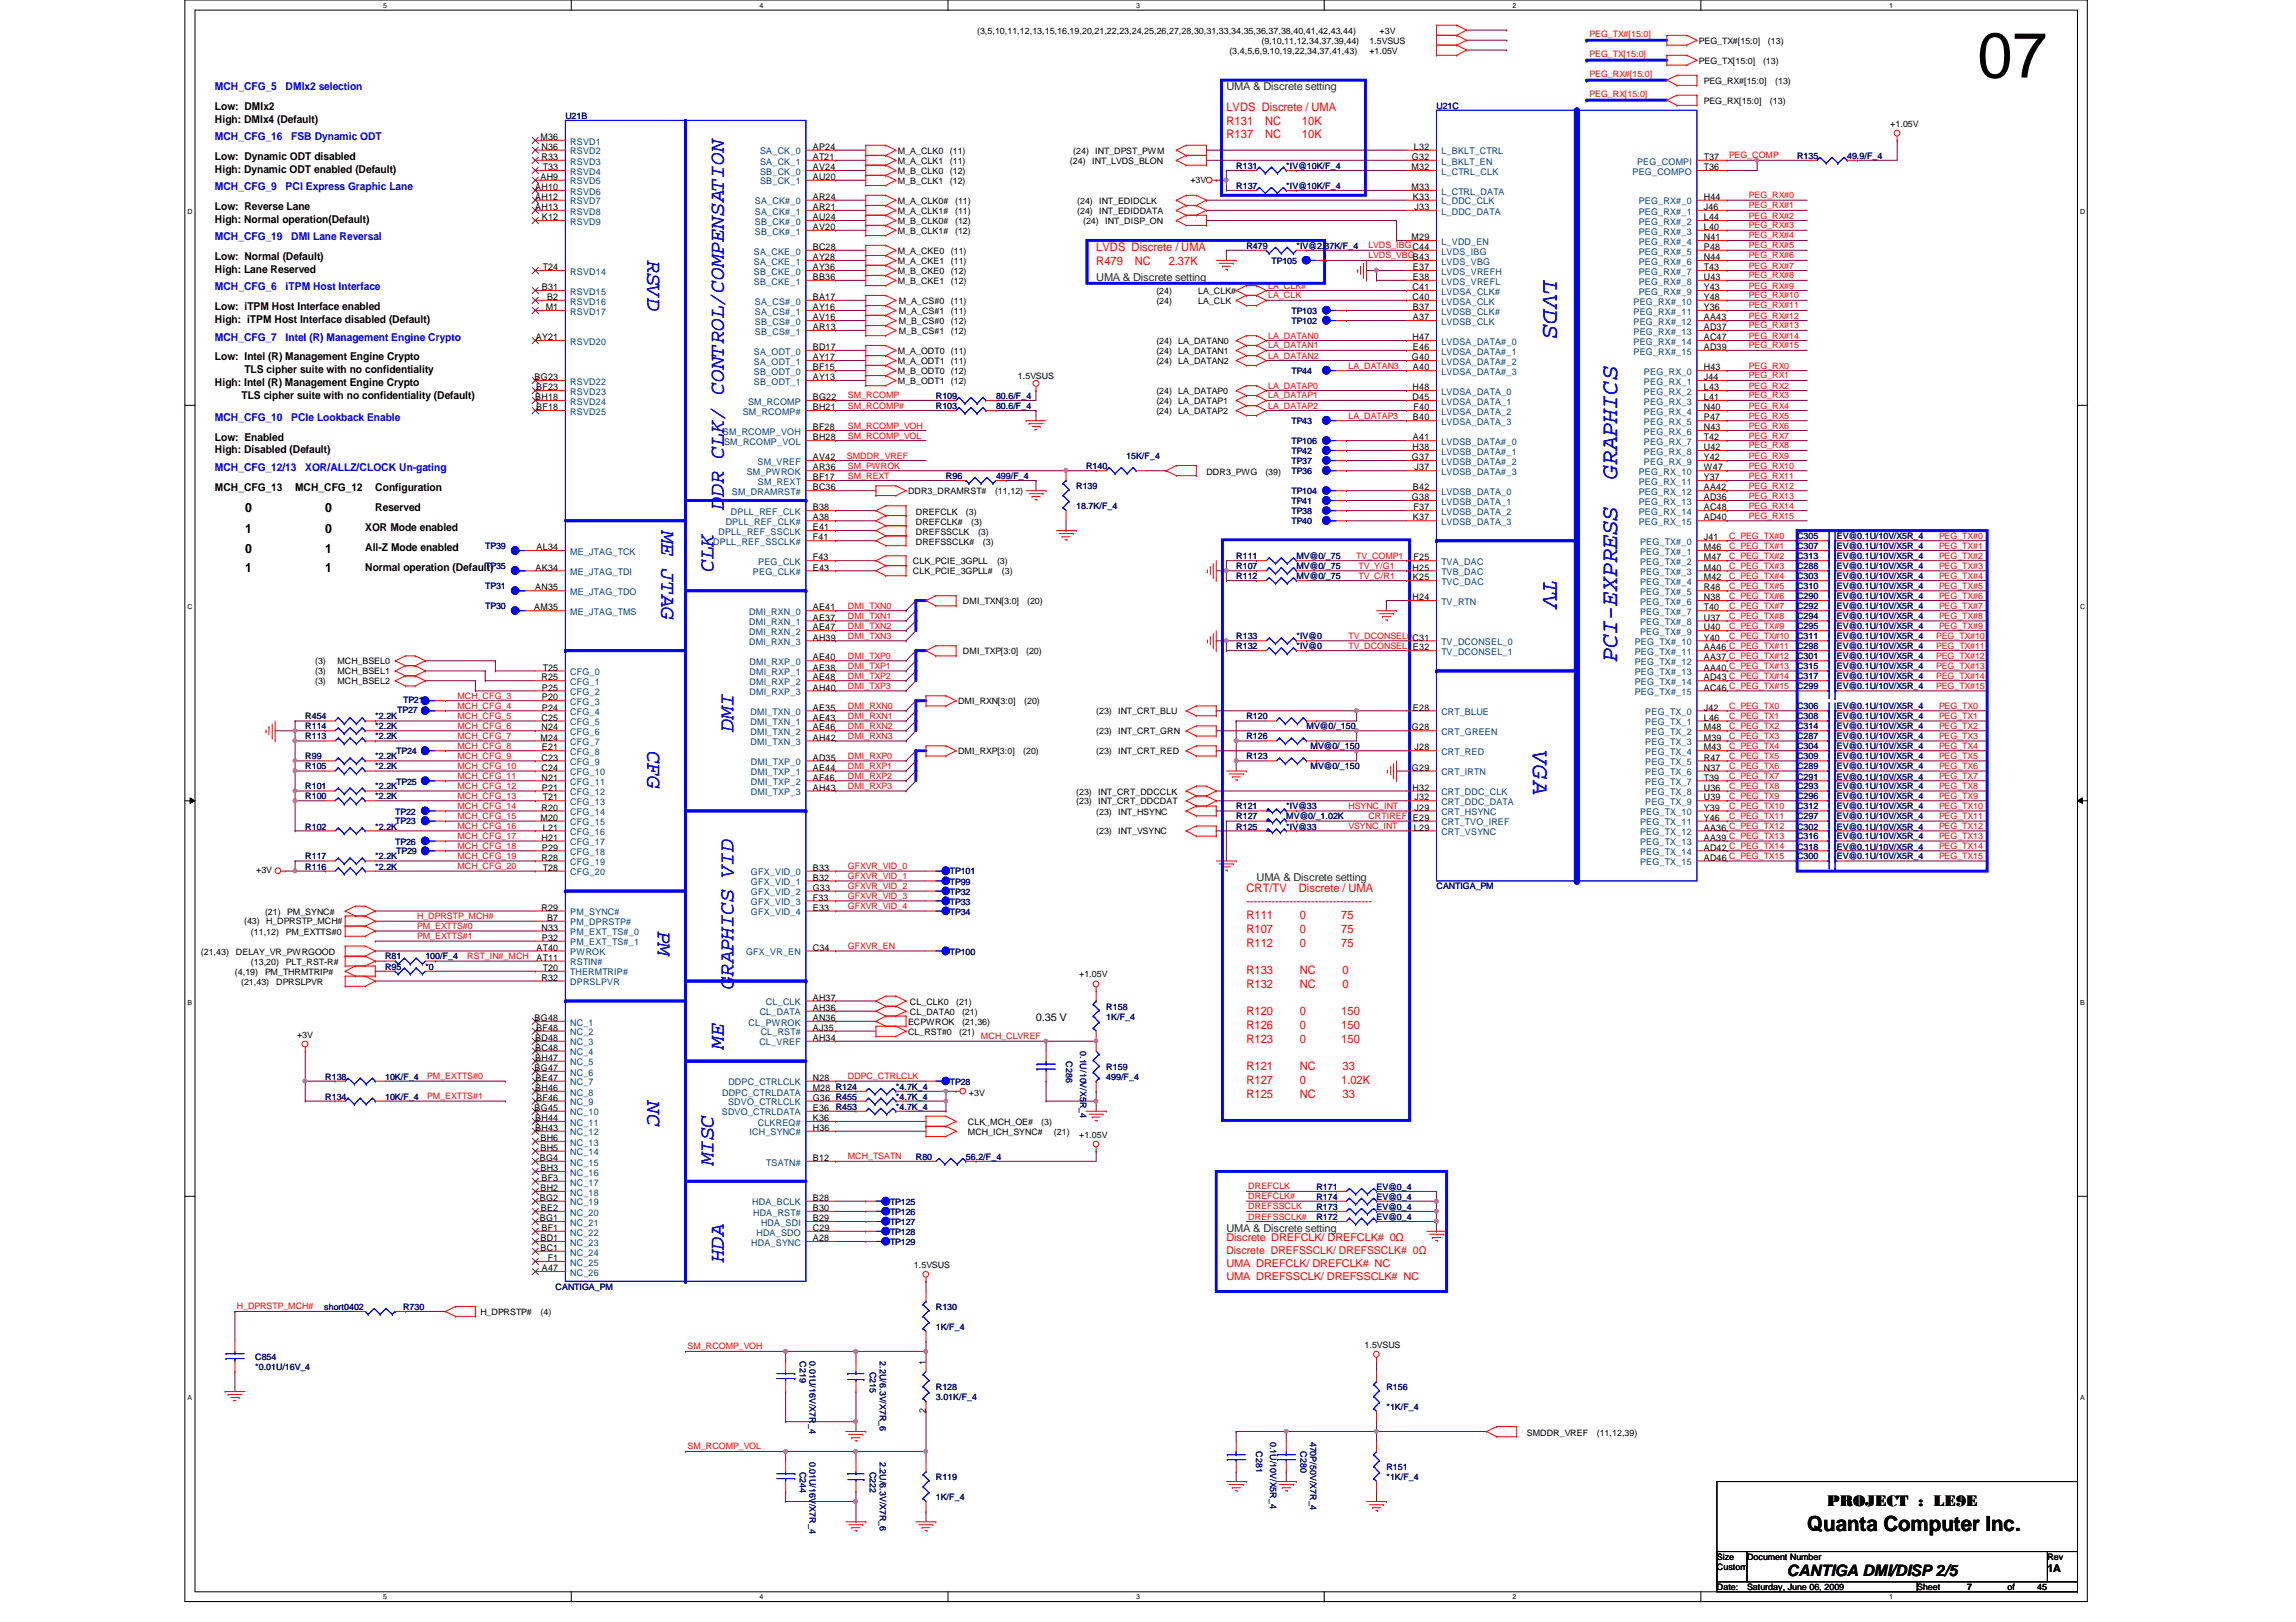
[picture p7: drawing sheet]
<svg xmlns="http://www.w3.org/2000/svg" width="297mm" height="210mm" viewBox="0 0 297 210" stroke-linecap="round" stroke-linejoin="round" font-family="sans-serif">
<defs><g id="words">
<text font-size="8.3" x="255.8" y="10">07</text>
<g font-size="3.1" fill="#00f">
<text x="199.7" y="36.3" transform="rotate(90 199.7 36.3)">LVDS</text>
<text x="199.7" y="75.1" transform="rotate(90 199.7 75.1)">TV</text>
<text x="198.4" y="97.2" transform="rotate(90 198.4 97.2)">VGA</text>
</g>
<g font-size="3" fill="#00f">
<text x="209.2" y="62" transform="rotate(-90 209.2 62)">GRAPHICS</text>
<text x="209.2" y="85.6" transform="rotate(-90 209.2 85.6)">PCI-EXPRESS</text>
</g>
<g font-size="2.7" fill="#00f">
<text x="83.8" y="33.7" transform="rotate(90 83.8 33.7)">RSVD</text>
<text x="93.6" y="66" transform="rotate(-90 93.6 66)">DDR CLK/ CONTROL/COMPENSATION</text>
<text x="85.6" y="68.7" transform="rotate(90 85.6 68.7)">ME JTAG</text>
<text x="92.3" y="74" transform="rotate(-90 92.3 74)">CLK</text>
<text x="94.9" y="94.7" transform="rotate(-90 94.9 94.7)">DMI</text>
<text x="83.8" y="97.2" transform="rotate(90 83.8 97.2)">CFG</text>
<text x="85.1" y="120.5" transform="rotate(90 85.1 120.5)">PM</text>
<text x="94.9" y="128" transform="rotate(-90 94.9 128)">GRAPHICS VID</text>
<text x="93.6" y="135.8" transform="rotate(-90 93.6 135.8)">ME</text>
<text x="83.8" y="142.5" transform="rotate(90 83.8 142.5)">NC</text>
<text x="92.3" y="150.8" transform="rotate(-90 92.3 150.8)">MISC</text>
<text x="93.6" y="163.4" transform="rotate(-90 93.6 163.4)">HDA</text>
</g>
<text font-size="2.7" x="233.8" y="198.2">Quanta Computer Inc.</text>
<g font-size="2">
<text x="236.4" y="194.9">PROJECT : LE9E</text>
<text x="231.2" y="204">CANTIGA DMI/DISP 2/5</text>
</g>
<g font-size="1.7">
<text x="31.7" y="71.5">0</text>
<text x="31.7" y="68.9">1</text>
<text x="31.7" y="66.3">0</text>
<text x="42.1" y="66.3">0</text>
<text x="42.1" y="68.9">0</text>
<text x="42.1" y="71.5">1</text>
<text x="31.7" y="74.1">1</text>
<text x="42.1" y="74.1">1</text>
</g>
<g font-size="1.5" fill="#f00">
<text x="158.7" y="14.4">LVDS Discrete / UMA</text>
<text x="158.7" y="16.1">R131</text>
<text x="158.7" y="17.9">R137</text>
<text x="163.7" y="16.1">NC</text>
<text x="163.7" y="17.9">NC</text>
<text x="168.4" y="16.1">10K</text>
<text x="168.4" y="17.9">10K</text>
<text x="141.8" y="32.5">LVDS Discrete / UMA</text>
<text x="141.8" y="34.3">R479</text>
<text x="146.8" y="34.3">NC</text>
<text x="151.2" y="34.3">2.37K</text>
<text x="161.2" y="115.4">CRT/TV</text>
<text x="161.2" y="117.2">-----------------------------------</text>
<text x="161.2" y="119">R111</text>
<text x="168" y="115.4">Discrete / UMA</text>
<text x="168.1" y="119">0</text>
<text x="173.5" y="119">75</text>
<text x="161.2" y="120.7">R107</text>
<text x="161.2" y="122.5">R112</text>
<text x="168.1" y="120.7">0</text>
<text x="168.1" y="122.5">0</text>
<text x="173.5" y="120.7">75</text>
<text x="173.5" y="122.5">75</text>
<text x="161.2" y="126.1">R133</text>
<text x="161.2" y="127.8">R132</text>
<text x="161.2" y="131.4">R120</text>
<text x="168.1" y="126.1">NC</text>
<text x="168.1" y="127.8">NC</text>
<text x="168.1" y="131.4">0</text>
<text x="173.5" y="131.4">150</text>
<text x="173.7" y="126.1">0</text>
<text x="173.7" y="127.8">0</text>
<text x="161.2" y="133.2">R126</text>
<text x="161.2" y="135">R123</text>
<text x="168.1" y="133.2">0</text>
<text x="168.1" y="135">0</text>
<text x="173.5" y="133.2">150</text>
<text x="173.5" y="135">150</text>
<text x="161.2" y="138.5">R121</text>
<text x="161.2" y="140.3">R127</text>
<text x="161.2" y="142.1">R125</text>
<text x="168.1" y="138.5">NC</text>
<text x="168.1" y="140.3">0</text>
<text x="168.1" y="142.1">NC</text>
<text x="173.5" y="140.3">1.02K</text>
<text x="173.7" y="138.5">33</text>
<text x="173.7" y="142.1">33</text>
</g>
<g font-size="1.4" fill="#00f">
<text x="27.8" y="11.7">MCH_CFG_5</text>
<text x="37" y="11.7">DMIx2 selection</text>
<text x="27.8" y="18.2">MCH_CFG_16</text>
<text x="37.7" y="18.2">FSB Dynamic ODT</text>
<text x="27.8" y="24.6">MCH_CFG_9</text>
<text x="37" y="24.6">PCI Express Graphic Lane</text>
<text x="27.8" y="31.1">MCH_CFG_19</text>
<text x="37.7" y="31.1">DMI Lane Reversal</text>
<text x="27.8" y="37.6">MCH_CFG_6</text>
<text x="37" y="37.6">iTPM Host Interface</text>
<text x="27.8" y="44.1">MCH_CFG_7</text>
<text x="37" y="44.1">Intel (R) Management Engine Crypto</text>
<text x="27.8" y="54.4">MCH_CFG_10</text>
<text x="37.7" y="54.4">PCIe Lookback Enable</text>
<text x="27.8" y="60.9">MCH_CFG_12/13</text>
<text x="39.5" y="60.9">XOR/ALLZ/CLOCK Un-gating</text>
</g>
<g font-size="1.4" fill="#008000">
<text x="158.7" y="11.7">UMA &amp; Discrete setting</text>
<text x="141.8" y="36.3">UMA &amp; Discrete setting</text>
<text x="162.6" y="114">UMA &amp; Discrete setting</text>
<text x="158.7" y="159.4">UMA &amp; Discrete setting</text>
</g>
<g font-size="1.4">
<text x="27.8" y="14.3">Low: DMIx2</text>
<text x="27.8" y="15.9">High: DMIx4 (Default)</text>
<text x="27.8" y="20.7">Low: Dynamic ODT disabled</text>
<text x="27.8" y="22.4">High: Dynamic ODT enabled (Default)</text>
<text x="27.8" y="27.2">Low: Reverse Lane</text>
<text x="27.8" y="28.9">High: Normal operation(Default)</text>
<text x="27.8" y="33.7">Low: Normal (Default)</text>
<text x="27.8" y="35.3">High: Lane Reserved</text>
<text x="27.8" y="40.2">Low: iTPM Host Interface enabled</text>
<text x="27.8" y="41.8">High: iTPM Host Interface disabled (Default)</text>
<text x="27.8" y="46.7">Low: Intel (R) Management Engine Crypto</text>
<text x="27.8" y="50">High: Intel (R) Management Engine Crypto</text>
<text x="31.2" y="51.6">TLS cipher suite with no confidentiality (Default)</text>
<text x="31.6" y="48.3">TLS cipher suite with no confidentiality</text>
<text x="27.8" y="57">Low: Enabled</text>
<text x="27.8" y="58.7">High: Disabled (Default)</text>
<text x="27.8" y="63.5">MCH_CFG_13</text>
<text x="38.2" y="63.5">MCH_CFG_12</text>
<text x="48.6" y="63.5">Configuration</text>
<text x="47.2" y="71.3">All-Z Mode enabled</text>
<text x="47.2" y="68.7">XOR Mode enabled</text>
<text x="48.6" y="66.1">Reserved</text>
<text x="47.2" y="73.9">Normal operation (Default)</text>
<text x="134" y="132.2">0.35 V</text>
<text x="264.9" y="203.4">1A</text>
</g>
<g font-size="1.4" fill="#f00">
<text x="158.7" y="160.7">Discrete DREFCLK/ DREFCLK# 0Ω</text>
<text x="158.7" y="162.3">Discrete DREFSSCLK/ DREFSSCLK# 0Ω</text>
<text x="158.7" y="164">UMA DREFCLK/ DREFCLK# NC</text>
<text x="158.7" y="165.6">UMA DREFSSCLK/ DREFSSCLK# NC</text>
</g>
<g font-size="1.2">
<text x="69.9" y="23.3">AH9</text>
<text x="69.9" y="18.1">M36</text>
<text x="70.1" y="19.4">N36</text>
<text x="70.1" y="20.7">R33</text>
<text x="70.2" y="22">T33</text>
<text x="105.2" y="19.4">AP24</text>
<text x="105.2" y="20.7">AT21</text>
<text x="105.2" y="22">AV24</text>
<text x="105.2" y="23.3">AU20</text>
<text x="182.6" y="22">M32</text>
<text x="182.7" y="20.7">G32</text>
<text x="182.9" y="19.4">L32</text>
<text x="220.4" y="20.7">T37</text>
<text x="220.4" y="22">T36</text>
<text x="69.3" y="24.6">AH10</text>
<text x="69.3" y="25.9">AH12</text>
<text x="69.3" y="27.2">AH13</text>
<text x="70.1" y="28.5">K12</text>
<text x="105.2" y="25.9">AR24</text>
<text x="105.2" y="27.2">AR21</text>
<text x="105.2" y="28.5">AU24</text>
<text x="105.2" y="29.8">AV20</text>
<text x="182.6" y="24.6">M33</text>
<text x="182.8" y="25.9">K33</text>
<text x="183" y="27.2">J33</text>
<text x="220.4" y="25.9">H44</text>
<text x="220.4" y="27.2">J46</text>
<text x="220.4" y="28.5">L44</text>
<text x="220.4" y="29.8">L40</text>
<text x="70.2" y="35">T24</text>
<text x="105.2" y="32.3">BC28</text>
<text x="105.2" y="33.7">AY28</text>
<text x="105.2" y="35">AY36</text>
<text x="182.6" y="31.1">M29</text>
<text x="182.8" y="35">E37</text>
<text x="220.4" y="31.1">N41</text>
<text x="220.4" y="32.3">P48</text>
<text x="220.4" y="33.7">N44</text>
<text x="220.4" y="35">T43</text>
<text x="70.1" y="37.5">B31</text>
<text x="70.6" y="40.1">M1</text>
<text x="70.8" y="38.8">B2</text>
<text x="105.2" y="36.2">BB36</text>
<text x="105.2" y="38.8">BA17</text>
<text x="105.2" y="40.1">AY16</text>
<text x="105.2" y="41.4">AV16</text>
<text x="182.7" y="37.5">C41</text>
<text x="182.7" y="38.8">C40</text>
<text x="182.8" y="36.2">E38</text>
<text x="182.8" y="40.1">B37</text>
<text x="182.8" y="41.4">A37</text>
<text x="220.4" y="36.2">U43</text>
<text x="220.4" y="37.5">Y43</text>
<text x="220.4" y="38.8">Y48</text>
<text x="220.4" y="40.1">Y36</text>
<text x="220.4" y="41.4">AA43</text>
<text x="69.3" y="44">AY21</text>
<text x="105.2" y="42.7">AR13</text>
<text x="105.2" y="45.3">BD17</text>
<text x="105.2" y="46.6">AY17</text>
<text x="105.2" y="47.9">BF15</text>
<text x="182.7" y="46.6">G40</text>
<text x="182.7" y="44">H47</text>
<text x="182.8" y="45.3">E46</text>
<text x="182.8" y="47.9">A40</text>
<text x="220.4" y="42.7">AD37</text>
<text x="220.4" y="44">AC47</text>
<text x="220.4" y="45.3">AD39</text>
<text x="220.4" y="47.9">H43</text>
<text x="69.2" y="49.2">BG23</text>
<text x="69.3" y="51.8">BH18</text>
<text x="69.4" y="50.5">BF23</text>
<text x="69.4" y="53.1">BF18</text>
<text x="105.2" y="49.2">AY13</text>
<text x="105.2" y="51.8">BG22</text>
<text x="105.2" y="53.1">BH21</text>
<text x="182.7" y="51.8">D45</text>
<text x="182.7" y="50.5">H48</text>
<text x="182.9" y="53.1">F40</text>
<text x="220.4" y="49.2">J44</text>
<text x="220.4" y="50.5">L43</text>
<text x="220.4" y="51.8">L41</text>
<text x="220.4" y="53.1">N40</text>
<text x="105.2" y="55.7">BF28</text>
<text x="105.2" y="57">BH28</text>
<text x="105.2" y="59.6">AV42</text>
<text x="182.7" y="59.6">G37</text>
<text x="182.7" y="58.3">H38</text>
<text x="182.8" y="57">A41</text>
<text x="182.8" y="54.4">B40</text>
<text x="220.4" y="54.4">P47</text>
<text x="220.4" y="55.7">N43</text>
<text x="220.4" y="57">T42</text>
<text x="220.4" y="58.3">U42</text>
<text x="220.4" y="59.6">Y42</text>
<text x="105.2" y="63.5">BC36</text>
<text x="105.2" y="60.9">AR36</text>
<text x="105.2" y="62.1">BF17</text>
<text x="182.7" y="64.7">G38</text>
<text x="182.8" y="63.5">B42</text>
<text x="183" y="60.9">J37</text>
<text x="220.4" y="60.9">W47</text>
<text x="220.4" y="62.1">Y37</text>
<text x="220.4" y="63.5">AA42</text>
<text x="220.4" y="64.7">AD36</text>
<text x="69.4" y="71.2">AL34</text>
<text x="105.2" y="66">B38</text>
<text x="105.2" y="67.4">A38</text>
<text x="105.2" y="68.6">E41</text>
<text x="105.2" y="69.9">F41</text>
<text x="182.8" y="67.4">K37</text>
<text x="182.9" y="66">F37</text>
<text x="220.4" y="66">AC48</text>
<text x="220.4" y="67.4">AD40</text>
<text x="220.4" y="69.9">J41</text>
<text x="220.4" y="71.2">M46</text>
<text x="69.3" y="76.4">AN35</text>
<text x="69.3" y="73.8">AK34</text>
<text x="105.2" y="73.8">E43</text>
<text x="105.2" y="72.5">F43</text>
<text x="182.7" y="73.8">H25</text>
<text x="182.7" y="77.7">H24</text>
<text x="182.8" y="75.1">K25</text>
<text x="182.9" y="72.5">F25</text>
<text x="220.4" y="73.8">M40</text>
<text x="220.4" y="75.1">M42</text>
<text x="220.4" y="76.4">R48</text>
<text x="220.4" y="77.7">N38</text>
<text x="220.4" y="72.5">M47</text>
<text x="69.1" y="79">AM35</text>
<text x="105.2" y="79">AE41</text>
<text x="105.2" y="80.3">AE37</text>
<text x="105.2" y="81.6">AE47</text>
<text x="105.2" y="82.9">AH39</text>
<text x="182.7" y="82.9">C31</text>
<text x="220.4" y="82.9">Y40</text>
<text x="220.4" y="79">T40</text>
<text x="220.4" y="80.3">U37</text>
<text x="220.4" y="81.6">U40</text>
<text x="70.1" y="88.1">R25</text>
<text x="70.1" y="89.4">P25</text>
<text x="70.2" y="86.8">T25</text>
<text x="105.2" y="85.5">AE40</text>
<text x="105.2" y="86.8">AE38</text>
<text x="105.2" y="88.1">AE48</text>
<text x="105.2" y="89.4">AH40</text>
<text x="182.8" y="84.2">E32</text>
<text x="220.4" y="84.2">AA46 C_PEG_TX#11</text>
<text x="220.4" y="85.5">AA37 C_PEG_TX#12</text>
<text x="220.4" y="86.8">AA40 C_PEG_TX#13</text>
<text x="220.4" y="88.1">AD43 C_PEG_TX#14</text>
<text x="220.4" y="89.4">AC46 C_PEG_TX#15</text>
<text x="69.9" y="95.8">M24</text>
<text x="70.1" y="93.3">C25</text>
<text x="70.1" y="94.5">N24</text>
<text x="70.1" y="90.6">P20</text>
<text x="70.1" y="91.9">P24</text>
<text x="105.2" y="91.9">AE35</text>
<text x="105.2" y="93.3">AE43</text>
<text x="105.2" y="94.5">AE46</text>
<text x="105.2" y="95.8">AH42</text>
<text x="182.7" y="94.5">G28</text>
<text x="182.8" y="91.9">E28</text>
<text x="220.4" y="91.9">J42</text>
<text x="220.4" y="93.3">L46</text>
<text x="220.4" y="94.5">M48</text>
<text x="220.4" y="95.8">M39</text>
<text x="70.1" y="98.4">C23</text>
<text x="70.1" y="99.7">C24</text>
<text x="70.1" y="101">N21</text>
<text x="70.1" y="97.1">E21</text>
<text x="105.2" y="98.4">AD35</text>
<text x="105.2" y="99.7">AE44</text>
<text x="105.2" y="101">AF46</text>
<text x="182.7" y="99.7">G29</text>
<text x="183" y="97.1">J28</text>
<text x="220.4" y="97.1">M43</text>
<text x="220.4" y="98.4">R47</text>
<text x="220.4" y="99.7">N37</text>
<text x="220.4" y="101">T39</text>
<text x="69.9" y="106.2">M20</text>
<text x="70.1" y="104.9">R20</text>
<text x="70.1" y="102.3">P21</text>
<text x="70.2" y="103.6">T21</text>
<text x="70.2" y="107.5">L21</text>
<text x="105.2" y="102.3">AH43</text>
<text x="182.7" y="102.3">H32</text>
<text x="182.8" y="106.2">E29</text>
<text x="182.9" y="107.5">L29</text>
<text x="183" y="103.6">J32</text>
<text x="183" y="104.9">J29</text>
<text x="220.4" y="102.3">U36</text>
<text x="220.4" y="103.6">U39</text>
<text x="220.4" y="104.9">Y39</text>
<text x="220.4" y="106.2">Y46</text>
<text x="220.4" y="107.5">AA36 C_PEG_TX12</text>
<text x="70.1" y="111.4">R28</text>
<text x="70.1" y="108.8">H21</text>
<text x="70.1" y="110.1">P29</text>
<text x="70.2" y="112.7">T28</text>
<text x="105.2" y="112.7">B33</text>
<text x="105.2" y="114">B32</text>
<text x="220.4" y="108.8">AA39 C_PEG_TX13</text>
<text x="220.4" y="110.1">AD42 C_PEG_TX14</text>
<text x="220.4" y="111.4">AD46 C_PEG_TX15</text>
<text x="70.1" y="117.9">R29</text>
<text x="70.8" y="119.2">B7</text>
<text x="105.2" y="115.3">G33</text>
<text x="105.2" y="116.5">F33</text>
<text x="105.2" y="117.9">E33</text>
<text x="69.4" y="123">AT40</text>
<text x="69.4" y="124.3">AT11</text>
<text x="70.1" y="120.4">N33</text>
<text x="70.1" y="121.8">P32</text>
<text x="70.2" y="125.6">T20</text>
<text x="105.2" y="123">C34</text>
<text x="70.1" y="126.9">R32</text>
<text x="105.2" y="129.5">AH37</text>
<text x="105.2" y="130.8">AH36</text>
<text x="69.2" y="132.1">BG48</text>
<text x="69.3" y="134.7">BD48</text>
<text x="69.3" y="136">BC48</text>
<text x="69.3" y="137.3">BH47</text>
<text x="69.4" y="133.4">BF48</text>
<text x="105.2" y="132.1">AN36</text>
<text x="105.2" y="133.4">AJ35</text>
<text x="105.2" y="134.7">AH34</text>
<text x="69.2" y="138.6">BG47</text>
<text x="69.2" y="143.8">BG45</text>
<text x="69.3" y="141.2">BH46</text>
<text x="69.3" y="139.9">BE47</text>
<text x="69.4" y="142.5">BF46</text>
<text x="105.2" y="142.5">G36 R455</text>
<text x="105.2" y="143.8">E36</text>
<text x="105.2" y="139.9">N28</text>
<text x="105.2" y="141.2">M28 R124</text>
<text x="69.3" y="145.1">BH44</text>
<text x="69.3" y="146.3">BH43</text>
<text x="69.9" y="147.7">BH6</text>
<text x="69.9" y="148.9">BH5</text>
<text x="105.2" y="145.1">K36</text>
<text x="105.2" y="146.3">H36</text>
<text x="69.8" y="150.2">BG4</text>
<text x="69.8" y="155.4">BG2</text>
<text x="69.9" y="151.6">BH3</text>
<text x="69.9" y="154.1">BH2</text>
<text x="70.1" y="152.8">BF3</text>
<text x="105.2" y="150.2">B12</text>
<text x="105.2" y="155.4">B28</text>
<text x="69.8" y="158">BG1</text>
<text x="69.9" y="160.6">BD1</text>
<text x="69.9" y="161.9">BC1</text>
<text x="70" y="156.7">BE2</text>
<text x="70.1" y="159.3">BF1</text>
<text x="105.2" y="156.7">B30</text>
<text x="105.2" y="158">B29</text>
<text x="105.2" y="159.3">C29</text>
<text x="105.2" y="160.6">A28</text>
<text x="70.1" y="164.5">A47</text>
<text x="70.9" y="163.2">F1</text>
<text x="119.8" y="176.6" transform="rotate(-90 119.8 176.6)">1</text>
<text x="119.8" y="182.9" transform="rotate(-90 119.8 182.9)">2</text>
</g>
<g font-size="1.2" fill="#004080">
<text x="73.8" y="23.9">RSVD5</text>
<text x="73.8" y="18.7">RSVD1</text>
<text x="73.8" y="20">RSVD2</text>
<text x="73.8" y="21.3">RSVD3</text>
<text x="73.8" y="22.6">RSVD4</text>
<text x="98.3" y="20">SA_CK_0</text>
<text x="98.3" y="21.3">SA_CK_1</text>
<text x="98.3" y="22.6">SB_CK_0</text>
<text x="98.3" y="23.9">SB_CK_1</text>
<text x="186.5" y="22.6">L_CTRL_CLK</text>
<text x="186.5" y="21.3">L_BKLT_EN</text>
<text x="186.5" y="20">L_BKLT_CTRL</text>
<text x="211.2" y="22.6">PEG_COMPO</text>
<text x="211.8" y="21.3">PEG_COMPI</text>
<text x="73.8" y="25.2">RSVD6</text>
<text x="73.8" y="26.5">RSVD7</text>
<text x="73.8" y="27.8">RSVD8</text>
<text x="73.8" y="29.1">RSVD9</text>
<text x="97.7" y="26.5">SA_CK#_0</text>
<text x="97.7" y="27.8">SA_CK#_1</text>
<text x="97.7" y="29.1">SB_CK#_0</text>
<text x="186.5" y="25.2">L_CTRL_DATA</text>
<text x="186.5" y="26.5">L_DDC_CLK</text>
<text x="186.5" y="27.8">L_DDC_DATA</text>
<text x="212" y="26.5">PEG_RX#_0</text>
<text x="212" y="27.8">PEG_RX#_1</text>
<text x="212" y="29.1">PEG_RX#_2</text>
<text x="73.8" y="35.6">RSVD14</text>
<text x="97.5" y="32.9">SA_CKE_0</text>
<text x="97.5" y="34.2">SA_CKE_1</text>
<text x="97.5" y="35.6">SB_CKE_0</text>
<text x="97.7" y="30.4">SB_CK#_1</text>
<text x="186.5" y="31.7">L_VDD_EN</text>
<text x="186.5" y="32.9">LVDS_IBG</text>
<text x="186.5" y="34.2">LVDS_VBG</text>
<text x="186.5" y="35.6">LVDS_VREFH</text>
<text x="212" y="30.4">PEG_RX#_3</text>
<text x="212" y="31.7">PEG_RX#_4</text>
<text x="212" y="32.9">PEG_RX#_5</text>
<text x="212" y="34.2">PEG_RX#_6</text>
<text x="212" y="35.6">PEG_RX#_7</text>
<text x="73.8" y="38.1">RSVD15</text>
<text x="73.8" y="40.7">RSVD17</text>
<text x="73.8" y="39.4">RSVD16</text>
<text x="97.5" y="36.8">SB_CKE_1</text>
<text x="97.7" y="39.4">SA_CS#_0</text>
<text x="97.7" y="40.7">SA_CS#_1</text>
<text x="186.5" y="36.8">LVDS_VREFL</text>
<text x="186.5" y="38.1">LVDSA_CLK#</text>
<text x="186.5" y="39.4">LVDSA_CLK</text>
<text x="186.5" y="40.7">LVDSB_CLK#</text>
<text x="211.3" y="39.4">PEG_RX#_10</text>
<text x="211.3" y="40.7">PEG_RX#_11</text>
<text x="212" y="36.8">PEG_RX#_8</text>
<text x="212" y="38.1">PEG_RX#_9</text>
<text x="73.8" y="44.6">RSVD20</text>
<text x="97.5" y="45.9">SA_ODT_0</text>
<text x="97.5" y="47.2">SA_ODT_1</text>
<text x="97.7" y="42">SB_CS#_0</text>
<text x="97.7" y="43.3">SB_CS#_1</text>
<text x="186.5" y="44.6">LVDSA_DATA#_0</text>
<text x="186.5" y="45.9">LVDSA_DATA#_1</text>
<text x="186.5" y="47.2">LVDSA_DATA#_2</text>
<text x="186.5" y="42">LVDSB_CLK</text>
<text x="211.3" y="42">PEG_RX#_12</text>
<text x="211.3" y="43.3">PEG_RX#_13</text>
<text x="211.3" y="44.6">PEG_RX#_14</text>
<text x="211.3" y="45.9">PEG_RX#_15</text>
<text x="73.8" y="49.8">RSVD22</text>
<text x="73.8" y="51.1">RSVD23</text>
<text x="73.8" y="52.4">RSVD24</text>
<text x="73.8" y="53.7">RSVD25</text>
<text x="96.1" y="53.7">SM_RCOMP#</text>
<text x="96.8" y="52.4">SM_RCOMP</text>
<text x="97.5" y="48.5">SB_ODT_0</text>
<text x="97.5" y="49.8">SB_ODT_1</text>
<text x="186.5" y="52.4">LVDSA_DATA_1</text>
<text x="186.5" y="53.7">LVDSA_DATA_2</text>
<text x="186.5" y="51.1">LVDSA_DATA_0</text>
<text x="186.5" y="48.5">LVDSA_DATA#_3</text>
<text x="212.7" y="48.5">PEG_RX_0</text>
<text x="212.7" y="49.8">PEG_RX_1</text>
<text x="212.7" y="51.1">PEG_RX_2</text>
<text x="212.7" y="52.4">PEG_RX_3</text>
<text x="212.7" y="53.7">PEG_RX_4</text>
<text x="93.5" y="56.3">SM_RCOMP_VOH</text>
<text x="93.7" y="57.6">SM_RCOMP_VOL</text>
<text x="186.5" y="57.6">LVDSB_DATA#_0</text>
<text x="186.5" y="58.8">LVDSB_DATA#_1</text>
<text x="186.5" y="55">LVDSA_DATA_3</text>
<text x="212.7" y="55">PEG_RX_5</text>
<text x="212.7" y="56.3">PEG_RX_6</text>
<text x="212.7" y="57.6">PEG_RX_7</text>
<text x="212.7" y="58.8">PEG_RX_8</text>
<text x="94.7" y="64.1">SM_DRAMRST#</text>
<text x="96.6" y="61.5">SM_PWROK</text>
<text x="98" y="60.2">SM_VREF</text>
<text x="98" y="62.7">SM_REXT</text>
<text x="186.5" y="60.2">LVDSB_DATA#_2</text>
<text x="186.5" y="65.3">LVDSB_DATA_1</text>
<text x="186.5" y="64.1">LVDSB_DATA_0</text>
<text x="186.5" y="61.5">LVDSB_DATA#_3</text>
<text x="212" y="61.5">PEG_RX_10</text>
<text x="212" y="62.7">PEG_RX_11</text>
<text x="212" y="64.1">PEG_RX_12</text>
<text x="212" y="65.3">PEG_RX_13</text>
<text x="212.7" y="60.2">PEG_RX_9</text>
<text x="73.8" y="71.8">ME_JTAG_TCK</text>
<text x="92.3" y="70.5">DPLL_REF_SSCLK#</text>
<text x="93" y="69.2">DPLL_REF_SSCLK</text>
<text x="93.9" y="67.9">DPLL_REF_CLK#</text>
<text x="94.6" y="66.6">DPLL_REF_CLK</text>
<text x="186.5" y="66.6">LVDSB_DATA_2</text>
<text x="186.5" y="67.9">LVDSB_DATA_3</text>
<text x="212" y="66.6">PEG_RX_14</text>
<text x="212" y="67.9">PEG_RX_15</text>
<text x="212.2" y="70.5">PEG_TX#_0</text>
<text x="212.2" y="71.8">PEG_TX#_1</text>
<text x="73.8" y="74.4">ME_JTAG_TDI</text>
<text x="73.8" y="77">ME_JTAG_TDO</text>
<text x="97.4" y="74.4">PEG_CLK#</text>
<text x="98.1" y="73.1">PEG_CLK</text>
<text x="186.5" y="73.1">TVA_DAC</text>
<text x="186.5" y="74.4">TVB_DAC</text>
<text x="186.5" y="75.7">TVC_DAC</text>
<text x="212.2" y="74.4">PEG_TX#_3</text>
<text x="212.2" y="75.7">PEG_TX#_4</text>
<text x="212.2" y="77">PEG_TX#_5</text>
<text x="212.2" y="73.1">PEG_TX#_2</text>
<text x="73.8" y="79.6">ME_JTAG_TMS</text>
<text x="96.9" y="79.6">DMI_RXN_0</text>
<text x="96.9" y="80.9">DMI_RXN_1</text>
<text x="96.9" y="82.2">DMI_RXN_2</text>
<text x="96.9" y="83.5">DMI_RXN_3</text>
<text x="186.5" y="78.3">TV_RTN</text>
<text x="186.5" y="83.5">TV_DCONSEL_0</text>
<text x="211.5" y="83.5">PEG_TX#_10</text>
<text x="212.2" y="78.3">PEG_TX#_6</text>
<text x="212.2" y="79.6">PEG_TX#_7</text>
<text x="212.2" y="80.9">PEG_TX#_8</text>
<text x="212.2" y="82.2">PEG_TX#_9</text>
<text x="73.8" y="90">CFG_2</text>
<text x="73.8" y="87.4">CFG_0</text>
<text x="73.8" y="88.6">CFG_1</text>
<text x="97" y="86.1">DMI_RXP_0</text>
<text x="97" y="87.4">DMI_RXP_1</text>
<text x="97" y="88.6">DMI_RXP_2</text>
<text x="97" y="90">DMI_RXP_3</text>
<text x="186.5" y="84.8">TV_DCONSEL_1</text>
<text x="211.5" y="84.8">PEG_TX#_11</text>
<text x="211.5" y="86.1">PEG_TX#_12</text>
<text x="211.5" y="87.4">PEG_TX#_13</text>
<text x="211.5" y="88.6">PEG_TX#_14</text>
<text x="211.5" y="90">PEG_TX#_15</text>
<text x="73.8" y="91.2">CFG_3</text>
<text x="73.8" y="92.5">CFG_4</text>
<text x="73.8" y="93.9">CFG_5</text>
<text x="73.8" y="95.1">CFG_6</text>
<text x="97.1" y="92.5">DMI_TXN_0</text>
<text x="97.1" y="93.9">DMI_TXN_1</text>
<text x="97.1" y="95.1">DMI_TXN_2</text>
<text x="186.5" y="92.5">CRT_BLUE</text>
<text x="186.5" y="95.1">CRT_GREEN</text>
<text x="212.8" y="92.5">PEG_TX_0</text>
<text x="212.8" y="93.9">PEG_TX_1</text>
<text x="212.8" y="95.1">PEG_TX_2</text>
<text x="73.8" y="96.4">CFG_7</text>
<text x="73.8" y="97.7">CFG_8</text>
<text x="73.8" y="99">CFG_9</text>
<text x="73.8" y="100.3">CFG_10</text>
<text x="73.8" y="101.6">CFG_11</text>
<text x="97.1" y="96.4">DMI_TXN_3</text>
<text x="97.2" y="99">DMI_TXP_0</text>
<text x="97.2" y="100.3">DMI_TXP_1</text>
<text x="97.2" y="101.6">DMI_TXP_2</text>
<text x="186.5" y="97.7">CRT_RED</text>
<text x="186.5" y="100.3">CRT_IRTN</text>
<text x="212.8" y="96.4">PEG_TX_3</text>
<text x="212.8" y="97.7">PEG_TX_4</text>
<text x="212.8" y="99">PEG_TX_5</text>
<text x="212.8" y="100.3">PEG_TX_6</text>
<text x="212.8" y="101.6">PEG_TX_7</text>
<text x="73.8" y="102.9">CFG_12</text>
<text x="73.8" y="104.2">CFG_13</text>
<text x="73.8" y="105.5">CFG_14</text>
<text x="73.8" y="106.8">CFG_15</text>
<text x="97.2" y="102.9">DMI_TXP_3</text>
<text x="186.5" y="102.9">CRT_DDC_CLK</text>
<text x="186.5" y="104.2">CRT_DDC_DATA</text>
<text x="186.5" y="105.5">CRT_HSYNC</text>
<text x="186.5" y="106.8">CRT_TVO_IREF</text>
<text x="212.2" y="105.5">PEG_TX_10</text>
<text x="212.2" y="106.8">PEG_TX_11</text>
<text x="212.8" y="102.9">PEG_TX_8</text>
<text x="212.8" y="104.2">PEG_TX_9</text>
<text x="73.8" y="110.7">CFG_18</text>
<text x="73.8" y="112">CFG_19</text>
<text x="73.8" y="113.3">CFG_20</text>
<text x="73.8" y="108.1">CFG_16</text>
<text x="73.8" y="109.4">CFG_17</text>
<text x="97.2" y="113.3">GFX_VID_0</text>
<text x="186.5" y="108.1">CRT_VSYNC</text>
<text x="212.2" y="108.1">PEG_TX_12</text>
<text x="212.2" y="109.4">PEG_TX_13</text>
<text x="212.2" y="110.7">PEG_TX_14</text>
<text x="212.2" y="112">PEG_TX_15</text>
<text x="73.8" y="118.4">PM_SYNC#</text>
<text x="73.8" y="119.8">PM_DPRSTP#</text>
<text x="97.2" y="114.6">GFX_VID_1</text>
<text x="97.2" y="115.9">GFX_VID_2</text>
<text x="97.2" y="117.1">GFX_VID_3</text>
<text x="97.2" y="118.4">GFX_VID_4</text>
<text x="73.8" y="121">PM_EXT_TS#_0</text>
<text x="73.8" y="122.3">PM_EXT_TS#_1</text>
<text x="73.8" y="123.6">PWROK</text>
<text x="73.8" y="124.9">RSTIN#</text>
<text x="96.5" y="123.6">GFX_VR_EN</text>
<text x="73.8" y="126.2">THERMTRIP#</text>
<text x="73.8" y="127.5">DPRSLPVR</text>
<text x="98.3" y="131.4">CL_DATA</text>
<text x="99.1" y="130.1">CL_CLK</text>
<text x="73.8" y="132.7">NC_1</text>
<text x="73.8" y="134">NC_2</text>
<text x="73.8" y="135.3">NC_3</text>
<text x="73.8" y="136.6">NC_4</text>
<text x="73.8" y="137.9">NC_5</text>
<text x="96.9" y="132.7">CL_PWROK</text>
<text x="98.3" y="135.3">CL_VREF</text>
<text x="98.4" y="134">CL_RST#</text>
<text x="73.8" y="139.2">NC_6</text>
<text x="73.8" y="140.5">NC_7</text>
<text x="73.8" y="141.8">NC_8</text>
<text x="73.8" y="143">NC_9</text>
<text x="93.4" y="141.8">DDPC_CTRLDATA</text>
<text x="94.2" y="143">SDVO_CTRLCLK</text>
<text x="94.2" y="140.5">DDPC_CTRLCLK</text>
<text x="73.8" y="144.4">NC_10</text>
<text x="73.8" y="145.7">NC_11</text>
<text x="73.8" y="146.9">NC_12</text>
<text x="73.8" y="148.3">NC_13</text>
<text x="73.8" y="149.5">NC_14</text>
<text x="93.4" y="144.4">SDVO_CTRLDATA</text>
<text x="97" y="146.9">ICH_SYNC#</text>
<text x="98" y="145.7">CLKREQ#</text>
<text x="73.8" y="150.8">NC_15</text>
<text x="73.8" y="152.1">NC_16</text>
<text x="73.8" y="153.4">NC_17</text>
<text x="73.8" y="154.7">NC_18</text>
<text x="73.8" y="156">NC_19</text>
<text x="97.3" y="156">HDA_BCLK</text>
<text x="99.1" y="150.8">TSATN#</text>
<text x="73.8" y="157.3">NC_20</text>
<text x="73.8" y="158.6">NC_21</text>
<text x="73.8" y="159.9">NC_22</text>
<text x="73.8" y="161.2">NC_23</text>
<text x="97.2" y="161.2">HDA_SYNC</text>
<text x="97.4" y="157.3">HDA_RST#</text>
<text x="97.9" y="159.9">HDA_SDO</text>
<text x="98.5" y="158.6">HDA_SDI</text>
<text x="73.8" y="165.1">NC_26</text>
<text x="73.8" y="162.5">NC_24</text>
<text x="73.8" y="163.8">NC_25</text>
</g>
<g font-size="1.1">
<text x="126.4" y="4.4">(3,5,10,11,12,13,15,16,19,20,21,22,23,24,25,26,27,28,30,31,33,34,35,36,37,38,40,41,42,43,44)</text>
<text x="163.2" y="5.7">(9,10,11,12,34,37,39,44)</text>
<text x="177.2" y="5.7">1.5VSUS</text>
<text x="178.5" y="4.4">+3V</text>
<text x="219.8" y="5.7">PEG_TX#[15:0]</text>
<text x="228.7" y="5.7">(13)</text>
<text x="159" y="6.9">(3,4,5,6,9,10,19,22,34,37,41,43)</text>
<text x="177.2" y="6.9">+1.05V</text>
<text x="219.8" y="8.3">PEG_TX[15:0]</text>
<text x="220.4" y="10.8">PEG_RX#[15:0]</text>
<text x="228.1" y="8.3">(13)</text>
<text x="229.7" y="10.8">(13)</text>
<text x="220.4" y="13.4">PEG_RX[15:0]</text>
<text x="229" y="13.4">(13)</text>
<text x="244.6" y="16.4">+1.05V</text>
<text x="116.2" y="19.9">M_A_CLK0</text>
<text x="116.2" y="21.2">M_A_CLK1</text>
<text x="116.2" y="23.8">M_B_CLK1</text>
<text x="116.2" y="22.5">M_B_CLK0</text>
<text x="122.9" y="19.9">(11)</text>
<text x="122.9" y="21.2">(11)</text>
<text x="122.9" y="23.8">(12)</text>
<text x="122.9" y="22.5">(12)</text>
<text x="138.4" y="21.2">(24)</text>
<text x="138.9" y="19.9">(24)</text>
<text x="141.3" y="21.2">INT_LVDS_BLON</text>
<text x="141.7" y="19.9">INT_DPST_PWM</text>
<text x="154" y="23.7">+3V</text>
<text x="116.2" y="29">M_B_CLK0#</text>
<text x="116.2" y="27.7">M_A_CLK1#</text>
<text x="116.2" y="26.4">M_A_CLK0#</text>
<text x="123.6" y="29">(12)</text>
<text x="123.6" y="27.7">(11)</text>
<text x="123.6" y="26.4">(11)</text>
<text x="139.4" y="27.7">(24)</text>
<text x="139.4" y="26.4">(24)</text>
<text x="140.1" y="29">(24)</text>
<text x="142.2" y="27.7">INT_EDIDDATA</text>
<text x="142.2" y="26.4">INT_EDIDCLK</text>
<text x="143" y="29">INT_DISP_ON</text>
<text x="116.2" y="35.4">M_B_CKE0</text>
<text x="116.2" y="34.2">M_A_CKE1</text>
<text x="116.2" y="32.9">M_A_CKE0</text>
<text x="116.2" y="30.3">M_B_CLK1#</text>
<text x="123" y="35.4">(12)</text>
<text x="123" y="34.2">(11)</text>
<text x="123" y="32.9">(11)</text>
<text x="123.6" y="30.3">(12)</text>
<text x="116.2" y="36.7">M_B_CKE1</text>
<text x="116.3" y="40.6">M_A_CS#1</text>
<text x="116.3" y="39.3">M_A_CS#0</text>
<text x="116.3" y="41.9">M_B_CS#0</text>
<text x="123" y="36.7">(12)</text>
<text x="123" y="40.6">(11)</text>
<text x="123" y="39.3">(11)</text>
<text x="123" y="41.9">(12)</text>
<text x="149.6" y="38.1">(24)</text>
<text x="149.6" y="39.3">(24)</text>
<text x="155" y="38.1">LA_CLK#</text>
<text x="155" y="39.3">LA_CLK</text>
<text x="116.2" y="45.8">M_A_ODT0 (11)</text>
<text x="116.2" y="47.1">M_A_ODT1 (11)</text>
<text x="116.3" y="43.2">M_B_CS#1</text>
<text x="123" y="43.2">(12)</text>
<text x="149.6" y="44.5">(24)</text>
<text x="149.6" y="45.8">(24)</text>
<text x="149.6" y="47.1">(24)</text>
<text x="152.4" y="44.5">LA_DATAN0</text>
<text x="152.4" y="45.8">LA_DATAN1</text>
<text x="152.4" y="47.1">LA_DATAN2</text>
<text x="116.2" y="48.4">M_B_ODT0 (12)</text>
<text x="116.2" y="49.7">M_B_ODT1 (12)</text>
<text x="131.7" y="49.1">1.5VSUS</text>
<text x="149.6" y="51">(24)</text>
<text x="149.6" y="53.6">(24)</text>
<text x="149.6" y="52.3">(24)</text>
<text x="152.4" y="51">LA_DATAP0</text>
<text x="152.4" y="53.6">LA_DATAP2</text>
<text x="152.4" y="52.3">LA_DATAP1</text>
<text x="117.5" y="64">DDR3_DRAMRST#</text>
<text x="128.7" y="64">(11,12)</text>
<text x="156.1" y="61.5">DDR3_PWG</text>
<text x="163.7" y="61.5">(39)</text>
<text x="118.5" y="70.6">DREFSSCLK#</text>
<text x="118.5" y="69.3">DREFSSCLK</text>
<text x="118.5" y="67.9">DREFCLK#</text>
<text x="118.5" y="66.7">DREFCLK</text>
<text x="125" y="66.7">(3)</text>
<text x="125.6" y="67.9">(3)</text>
<text x="126.5" y="69.3">(3)</text>
<text x="127.2" y="70.6">(3)</text>
<text x="118.1" y="74.3">CLK_PCIE_3GPLL#</text>
<text x="118.1" y="73">CLK_PCIE_3GPLL</text>
<text x="129" y="73">(3)</text>
<text x="129.6" y="74.3">(3)</text>
<text x="124.6" y="78.2">DMI_TXN[3:0]</text>
<text x="132.9" y="78.2">(20)</text>
<text x="40.8" y="86">(3)</text>
<text x="40.8" y="87.2">(3)</text>
<text x="40.8" y="88.6">(3)</text>
<text x="43.6" y="86">MCH_BSEL0</text>
<text x="43.6" y="87.2">MCH_BSEL1</text>
<text x="43.6" y="88.6">MCH_BSEL2</text>
<text x="124.6" y="84.7">DMI_TXP[3:0]</text>
<text x="132.8" y="84.7">(20)</text>
<text x="123.9" y="91.1">DMI_RXN[3:0]</text>
<text x="132.5" y="91.1">(20)</text>
<text x="141.8" y="92.5">(23)</text>
<text x="141.8" y="95">(23)</text>
<text x="144.6" y="92.5">INT_CRT_BLU</text>
<text x="144.6" y="95">INT_CRT_GRN</text>
<text x="123.9" y="97.6">DMI_RXP[3:0]</text>
<text x="132.4" y="97.6">(20)</text>
<text x="141.8" y="97.6">(23)</text>
<text x="144.6" y="97.6">INT_CRT_RED</text>
<text x="139.2" y="104.1">(23)</text>
<text x="139.2" y="102.8">(23)</text>
<text x="141.8" y="108">(23)</text>
<text x="141.8" y="105.4">(23)</text>
<text x="142.1" y="104.1">INT_CRT_DDCDAT</text>
<text x="142.1" y="102.8">INT_CRT_DDCCLK</text>
<text x="144.6" y="108">INT_VSYNC</text>
<text x="144.6" y="105.4">INT_HSYNC</text>
<text x="33.1" y="113">+3V</text>
<text x="31.6" y="119.6">(43)</text>
<text x="34.3" y="118.4">(21)</text>
<text x="34.4" y="119.6">H_DPRSTP_MCH#</text>
<text x="37.2" y="118.4">PM_SYNC#</text>
<text x="26" y="123.5">(21,43)</text>
<text x="30.5" y="123.5">DELAY_VR_PWRGOOD</text>
<text x="32.5" y="124.8">(13,20)</text>
<text x="32.5" y="120.9">(11,12)</text>
<text x="37" y="124.8">PLT_RST-R#</text>
<text x="37" y="120.9">PM_EXTTS#0</text>
<text x="30.4" y="126.1">(4,19)</text>
<text x="31.2" y="127.4">(21,43)</text>
<text x="34.3" y="126.1">PM_THRMTRIP#</text>
<text x="35.7" y="127.4">DPRSLPVR</text>
<text x="117.7" y="131.3">CL_DATA0</text>
<text x="117.7" y="130">CL_CLK0</text>
<text x="123.7" y="130">(21)</text>
<text x="124.5" y="131.3">(21)</text>
<text x="139.6" y="126.5">+1.05V</text>
<text x="38.4" y="134.3">+3V</text>
<text x="117.5" y="132.6">ECPWROK</text>
<text x="117.5" y="133.9">CL_RST#0</text>
<text x="124.1" y="133.9">(21)</text>
<text x="124.5" y="132.6">(21,36)</text>
<text x="125.3" y="141.8">+3V</text>
<text x="125.2" y="145.5">CLK_MCH_OE#</text>
<text x="125.2" y="146.9">MCH_ICH_SYNC#</text>
<text x="134.7" y="145.5">(3)</text>
<text x="136.4" y="146.9">(21)</text>
<text x="139.6" y="147.2">+1.05V</text>
<text x="118.2" y="164.1">1.5VSUS</text>
<text x="62.1" y="170.2">H_DPRSTP#</text>
<text x="69.9" y="170.2">(4)</text>
<text x="176.5" y="174.5">1.5VSUS</text>
<text x="197.5" y="185.8">SMDDR_VREF</text>
<text x="206.6" y="185.8">(11,12,39)</text>
<text x="222.1" y="201.9">Size</text>
<text x="222.1" y="203.2">Custom</text>
<text x="226" y="201.9">Document Number</text>
<text x="264.9" y="201.9">Rev</text>
<text x="222.1" y="205.8">Date:</text>
<text x="226" y="205.8">Saturday, June 06, 2009</text>
<text x="248" y="205.8">Sheet</text>
<text x="254.5" y="205.7">7</text>
<text x="259.7" y="205.8">of</text>
<text x="263.6" y="205.8">45</text>
</g>
<g font-size="1.1" fill="#f00">
<text x="205.7" y="4.8">PEG_TX#[15:0]</text>
<text x="205.7" y="10">PEG_RX#[15:0]</text>
<text x="205.7" y="7.4">PEG_TX[15:0]</text>
<text x="205.7" y="12.6">PEG_RX[15:0]</text>
<text x="223.7" y="20.5">PEG_COMP</text>
<text x="226.3" y="25.7">PEG_RX#0</text>
<text x="226.3" y="27">PEG_RX#1</text>
<text x="226.3" y="29.5">PEG_RX#3</text>
<text x="226.3" y="28.3">PEG_RX#2</text>
<text x="177" y="33.4">LVDS_VBGB43</text>
<text x="177" y="32.1">LVDS_IBGC44</text>
<text x="226.3" y="32.1">PEG_RX#5</text>
<text x="226.3" y="34.8">PEG_RX#7</text>
<text x="226.3" y="33.4">PEG_RX#6</text>
<text x="226.3" y="30.9">PEG_RX#4</text>
<text x="164.1" y="37.3">LA_CLK#</text>
<text x="164.1" y="38.6">LA_CLK</text>
<text x="226.3" y="37.3">PEG_RX#9</text>
<text x="226.3" y="39.9">PEG_RX#11</text>
<text x="226.3" y="38.6">PEG_RX#10</text>
<text x="226.3" y="36">PEG_RX#8</text>
<text x="226.3" y="41.2">PEG_RX#12</text>
<text x="164.1" y="46.4">LA_DATAN2</text>
<text x="164.1" y="45.1">LA_DATAN1</text>
<text x="164.1" y="43.8">LA_DATAN0</text>
<text x="174.5" y="47.7">LA_DATAN3</text>
<text x="226.3" y="42.5">PEG_RX#13</text>
<text x="226.3" y="45.1">PEG_RX#15</text>
<text x="226.3" y="43.8">PEG_RX#14</text>
<text x="226.3" y="47.7">PEG_RX0</text>
<text x="109.7" y="52.9">SM_RCOMP#</text>
<text x="109.7" y="51.6">SM_RCOMP</text>
<text x="164.1" y="50.3">LA_DATAP0</text>
<text x="164.1" y="51.6">LA_DATAP1</text>
<text x="164.1" y="52.9">LA_DATAP2</text>
<text x="226.3" y="49">PEG_RX1</text>
<text x="226.3" y="51.6">PEG_RX3</text>
<text x="226.3" y="50.3">PEG_RX2</text>
<text x="226.3" y="52.9">PEG_RX4</text>
<text x="109.6" y="59.4">SMDDR_VREF</text>
<text x="109.7" y="55.5">SM_RCOMP_VOH</text>
<text x="109.7" y="56.8">SM_RCOMP_VOL</text>
<text x="174.5" y="54.2">LA_DATAP3</text>
<text x="226.3" y="54.2">PEG_RX5</text>
<text x="226.3" y="56.8">PEG_RX7</text>
<text x="226.3" y="55.5">PEG_RX6</text>
<text x="226.3" y="59.4">PEG_RX9</text>
<text x="226.3" y="58">PEG_RX8</text>
<text x="109.7" y="61.9">SM_REXT</text>
<text x="109.7" y="60.7">SM_PWROK</text>
<text x="226.3" y="61.9">PEG_RX11</text>
<text x="226.3" y="60.7">PEG_RX10</text>
<text x="226.3" y="64.5">PEG_RX13</text>
<text x="226.3" y="65.8">PEG_RX14</text>
<text x="226.3" y="63.2">PEG_RX12</text>
<text x="223.7" y="69.7">C_PEG_TX#0</text>
<text x="223.7" y="71">C_PEG_TX#1</text>
<text x="226.3" y="67.1">PEG_RX15</text>
<text x="250.9" y="69.7">PEG_TX#0</text>
<text x="250.9" y="71">PEG_TX#1</text>
<text x="175.5" y="72.3">TV_COMP1</text>
<text x="175.8" y="73.6">TV_Y/G1</text>
<text x="175.8" y="74.9">TV_C/R1</text>
<text x="223.7" y="72.3">C_PEG_TX#2</text>
<text x="223.7" y="73.6">C_PEG_TX#3</text>
<text x="223.7" y="74.9">C_PEG_TX#4</text>
<text x="223.7" y="77.5">C_PEG_TX#6</text>
<text x="223.7" y="76.2">C_PEG_TX#5</text>
<text x="250.9" y="72.3">PEG_TX#2</text>
<text x="250.9" y="73.6">PEG_TX#3</text>
<text x="250.9" y="74.9">PEG_TX#4</text>
<text x="250.9" y="76.2">PEG_TX#5</text>
<text x="250.9" y="77.5">PEG_TX#6</text>
<text x="109.7" y="78.8">DMI_TXN0</text>
<text x="109.7" y="80.1">DMI_TXN1</text>
<text x="109.7" y="81.4">DMI_TXN2</text>
<text x="109.7" y="82.7">DMI_TXN3</text>
<text x="174.5" y="82.7">TV_DCONSEL0</text>
<text x="174.5" y="83.9">TV_DCONSEL1</text>
<text x="223.7" y="78.8">C_PEG_TX#7</text>
<text x="223.7" y="80.1">C_PEG_TX#8</text>
<text x="223.7" y="82.7">C_PEG_TX#10</text>
<text x="223.7" y="81.4">C_PEG_TX#9</text>
<text x="250.5" y="82.7">PEG_TX#10</text>
<text x="250.5" y="83.9">PEG_TX#11</text>
<text x="250.9" y="78.8">PEG_TX#7</text>
<text x="250.9" y="80.1">PEG_TX#8</text>
<text x="250.9" y="81.4">PEG_TX#9</text>
<text x="109.7" y="85.3">DMI_TXP0</text>
<text x="109.7" y="86.6">DMI_TXP1</text>
<text x="109.7" y="87.8">DMI_TXP2</text>
<text x="109.7" y="89.2">DMI_TXP3</text>
<text x="250.5" y="85.3">PEG_TX#12</text>
<text x="250.5" y="86.6">PEG_TX#13</text>
<text x="250.5" y="87.8">PEG_TX#14</text>
<text x="250.5" y="89.2">PEG_TX#15</text>
<text x="59.2" y="90.4">MCH_CFG_3</text>
<text x="59.2" y="91.7">MCH_CFG_4</text>
<text x="59.2" y="93">MCH_CFG_5</text>
<text x="59.2" y="95.6">MCH_CFG_7</text>
<text x="59.2" y="94.3">MCH_CFG_6</text>
<text x="109.7" y="91.7">DMI_RXN0</text>
<text x="109.7" y="93">DMI_RXN1</text>
<text x="109.7" y="94.3">DMI_RXN2</text>
<text x="109.7" y="95.6">DMI_RXN3</text>
<text x="223.7" y="91.7">C_PEG_TX0</text>
<text x="223.7" y="94.3">C_PEG_TX2</text>
<text x="223.7" y="95.6">C_PEG_TX3</text>
<text x="223.7" y="93">C_PEG_TX1</text>
<text x="250.9" y="91.7">PEG_TX0</text>
<text x="250.9" y="93">PEG_TX1</text>
<text x="250.9" y="94.3">PEG_TX2</text>
<text x="250.9" y="95.6">PEG_TX3</text>
<text x="59.2" y="96.9">MCH_CFG_8</text>
<text x="59.2" y="98.2">MCH_CFG_9</text>
<text x="59.2" y="100.8">MCH_CFG_11</text>
<text x="59.2" y="99.5">MCH_CFG_10</text>
<text x="109.7" y="98.2">DMI_RXP0</text>
<text x="109.7" y="99.5">DMI_RXP1</text>
<text x="109.7" y="100.8">DMI_RXP2</text>
<text x="223.7" y="96.9">C_PEG_TX4</text>
<text x="223.7" y="99.5">C_PEG_TX6</text>
<text x="223.7" y="100.8">C_PEG_TX7</text>
<text x="223.7" y="98.2">C_PEG_TX5</text>
<text x="250.9" y="96.9">PEG_TX4</text>
<text x="250.9" y="98.2">PEG_TX5</text>
<text x="250.9" y="99.5">PEG_TX6</text>
<text x="250.9" y="100.8">PEG_TX7</text>
<text x="59.2" y="104.7">MCH_CFG_14</text>
<text x="59.2" y="106">MCH_CFG_15</text>
<text x="59.2" y="107.3">MCH_CFG_16</text>
<text x="59.2" y="103.4">MCH_CFG_13</text>
<text x="59.2" y="102.1">MCH_CFG_12</text>
<text x="109.7" y="102.1">DMI_RXP3</text>
<text x="174.5" y="104.7">HSYNC_INT</text>
<text x="174.5" y="107.3">VSYNC_INT</text>
<text x="177" y="106">CRTIREF</text>
<text x="223.7" y="102.1">C_PEG_TX8</text>
<text x="223.7" y="104.7">C_PEG_TX10</text>
<text x="223.7" y="106">C_PEG_TX11</text>
<text x="223.7" y="103.4">C_PEG_TX9</text>
<text x="250.9" y="107.3">PEG_TX12</text>
<text x="250.9" y="102.1">PEG_TX8</text>
<text x="250.9" y="103.4">PEG_TX9</text>
<text x="250.9" y="104.7">PEG_TX10</text>
<text x="250.9" y="106">PEG_TX11</text>
<text x="59.2" y="108.6">MCH_CFG_17</text>
<text x="59.2" y="109.9">MCH_CFG_18</text>
<text x="59.2" y="112.5">MCH_CFG_20</text>
<text x="59.2" y="111.2">MCH_CFG_19</text>
<text x="109.7" y="112.5">GFXVR_VID_0</text>
<text x="109.7" y="113.7">GFXVR_VID_1</text>
<text x="250.9" y="108.6">PEG_TX13</text>
<text x="250.9" y="109.9">PEG_TX14</text>
<text x="250.9" y="111.2">PEG_TX15</text>
<text x="54" y="119">H_DPRSTP_MCH#</text>
<text x="109.7" y="115.1">GFXVR_VID_2</text>
<text x="109.7" y="116.3">GFXVR_VID_3</text>
<text x="109.7" y="117.6">GFXVR_VID_4</text>
<text x="54" y="121.5">PM_EXTTS#1</text>
<text x="54" y="120.2">PM_EXTTS#0</text>
<text x="60.4" y="124.1">RST_IN#_MCH</text>
<text x="109.7" y="122.8">GFXVR_EN</text>
<text x="126.9" y="134.5">MCH_CLVREF</text>
<text x="55.3" y="139.7">PM_EXTTS#0</text>
<text x="55.3" y="142.2">PM_EXTTS#1</text>
<text x="109.7" y="139.7">DDPC_CTRLCLK</text>
<text x="109.7" y="150">MCH_TSATN</text>
<text x="161.5" y="155.2">DREFCLK#</text>
<text x="161.5" y="153.9">DREFCLK</text>
<text x="161.5" y="157.8">DREFSSCLK#</text>
<text x="161.5" y="156.5">DREFSSCLK</text>
<text x="30.6" y="169.5">H_DPRSTP_MCH#</text>
<text x="88.9" y="174.6">SM_RCOMP_VOH</text>
<text x="88.9" y="187.6">SM_RCOMP_VOL</text>
</g>
<g font-size="1.1" fill="#000080">
<text x="73.1" y="15.4">U21B</text>
<text x="185.8" y="14.1">U21C</text>
<text x="159.9" y="21.8">R131</text>
<text x="166.4" y="21.8">*IV@10K/F_4</text>
<text x="232.5" y="20.5">R135</text>
<text x="239" y="20.5">49.9/F_4</text>
<text x="159.9" y="24.4">R137</text>
<text x="166.4" y="24.4">*IV@10K/F_4</text>
<text x="161.2" y="32.2">R479</text>
<text x="164.5" y="34.2">TP105</text>
<text x="167.7" y="32.2">*IV@2.37K/F_4</text>
<text x="167.1" y="41.9">TP102</text>
<text x="167.1" y="40.6">TP103</text>
<text x="121.1" y="51.6">R109</text>
<text x="121.1" y="52.9">R103</text>
<text x="128.9" y="51.6">80.6/F_4</text>
<text x="128.9" y="52.9">80.6/F_4</text>
<text x="167.1" y="48.4">TP44</text>
<text x="145.7" y="59.4">15K/F_4</text>
<text x="167.1" y="57.5">TP106</text>
<text x="167.1" y="58.8">TP42</text>
<text x="167.1" y="54.9">TP43</text>
<text x="122.4" y="62">R96</text>
<text x="128.9" y="62">499/F_4</text>
<text x="139.2" y="63.3">R139</text>
<text x="139.2" y="65.9">18.7K/F_4</text>
<text x="140.5" y="60.7">R140</text>
<text x="167.1" y="60.1">TP37</text>
<text x="167.1" y="61.3">TP36</text>
<text x="167.1" y="64">TP104</text>
<text x="167.1" y="65.2">TP41</text>
<text x="62.8" y="71.1">TP39</text>
<text x="167.1" y="67.8">TP40</text>
<text x="167.1" y="66.5">TP38</text>
<text x="232.5" y="69.8">C305</text>
<text x="232.5" y="71.1">C307</text>
<text x="237.7" y="69.8">EV@0.1U/10V/X5R_4</text>
<text x="237.7" y="71.1">EV@0.1U/10V/X5R_4</text>
<text x="62.8" y="76.2">TP31</text>
<text x="62.8" y="73.7">TP35</text>
<text x="159.9" y="72.3">R111</text>
<text x="159.9" y="73.7">R107</text>
<text x="159.9" y="75">R112</text>
<text x="167.7" y="72.3">MV@0/_75</text>
<text x="167.7" y="73.7">MV@0/_75</text>
<text x="167.7" y="75">MV@0/_75</text>
<text x="232.5" y="72.3">C313</text>
<text x="232.5" y="75">C303</text>
<text x="232.5" y="76.2">C310</text>
<text x="232.5" y="77.6">C290</text>
<text x="232.5" y="73.7">C288</text>
<text x="237.7" y="72.3">EV@0.1U/10V/X5R_4</text>
<text x="237.7" y="75">EV@0.1U/10V/X5R_4</text>
<text x="237.7" y="76.2">EV@0.1U/10V/X5R_4</text>
<text x="237.7" y="77.6">EV@0.1U/10V/X5R_4</text>
<text x="237.7" y="73.7">EV@0.1U/10V/X5R_4</text>
<text x="62.8" y="78.8">TP30</text>
<text x="159.9" y="82.7">R133</text>
<text x="167.7" y="82.7">*IV@0</text>
<text x="232.5" y="81.4">C295</text>
<text x="232.5" y="78.8">C292</text>
<text x="232.5" y="82.7">C311</text>
<text x="232.5" y="80.1">C294</text>
<text x="237.7" y="81.4">EV@0.1U/10V/X5R_4</text>
<text x="237.7" y="78.8">EV@0.1U/10V/X5R_4</text>
<text x="237.7" y="82.7">EV@0.1U/10V/X5R_4</text>
<text x="237.7" y="80.1">EV@0.1U/10V/X5R_4</text>
<text x="159.9" y="84">R132</text>
<text x="167.7" y="84">*IV@0</text>
<text x="232.5" y="86.6">C315</text>
<text x="232.5" y="89.2">C299</text>
<text x="232.5" y="87.9">C317</text>
<text x="232.5" y="84">C298</text>
<text x="232.5" y="85.3">C301</text>
<text x="237.7" y="86.6">EV@0.1U/10V/X5R_4</text>
<text x="237.7" y="89.2">EV@0.1U/10V/X5R_4</text>
<text x="237.7" y="87.9">EV@0.1U/10V/X5R_4</text>
<text x="237.7" y="84">EV@0.1U/10V/X5R_4</text>
<text x="237.7" y="85.3">EV@0.1U/10V/X5R_4</text>
<text x="39.5" y="94.4">R114</text>
<text x="39.5" y="93.1">R454</text>
<text x="39.5" y="95.7">R113</text>
<text x="48.6" y="94.4">*2.2K</text>
<text x="48.6" y="93.1">*2.2K</text>
<text x="48.6" y="95.7">*2.2K</text>
<text x="51.4" y="92.3">TP27</text>
<text x="52.2" y="91">TP21</text>
<text x="161.2" y="95.7">R126</text>
<text x="161.2" y="93.1">R120</text>
<text x="169" y="94.4">MV@0/_150</text>
<text x="232.5" y="95.7">C287</text>
<text x="232.5" y="94.4">C314</text>
<text x="232.5" y="91.8">C306</text>
<text x="232.5" y="93.1">C308</text>
<text x="237.7" y="95.7">EV@0.1U/10V/X5R_4</text>
<text x="237.7" y="94.4">EV@0.1U/10V/X5R_4</text>
<text x="237.7" y="91.8">EV@0.1U/10V/X5R_4</text>
<text x="237.7" y="93.1">EV@0.1U/10V/X5R_4</text>
<text x="39.5" y="98.3">R99</text>
<text x="39.5" y="99.6">R105</text>
<text x="48.6" y="99.6">*2.2K</text>
<text x="48.6" y="98.3">*2.2K</text>
<text x="51.3" y="97.6">TP24</text>
<text x="51.3" y="101.6">TP25</text>
<text x="161.2" y="98.3">R123</text>
<text x="169.5" y="99.6">MV@0/_150</text>
<text x="169.5" y="97">MV@0/_150</text>
<text x="232.5" y="98.3">C309</text>
<text x="232.5" y="99.6">C289</text>
<text x="232.5" y="97">C304</text>
<text x="232.5" y="100.9">C291</text>
<text x="237.7" y="98.3">EV@0.1U/10V/X5R_4</text>
<text x="237.7" y="99.6">EV@0.1U/10V/X5R_4</text>
<text x="237.7" y="97">EV@0.1U/10V/X5R_4</text>
<text x="237.7" y="100.9">EV@0.1U/10V/X5R_4</text>
<text x="39.5" y="107.4">R102</text>
<text x="39.5" y="103.5">R100</text>
<text x="39.5" y="102.2">R101</text>
<text x="48.6" y="107.4">*2.2K</text>
<text x="48.6" y="103.5">*2.2K</text>
<text x="48.6" y="102.2">*2.2K</text>
<text x="51.1" y="105.4">TP22</text>
<text x="51.1" y="106.7">TP23</text>
<text x="159.9" y="107.4">R125</text>
<text x="159.9" y="106">R127</text>
<text x="159.9" y="104.7">R121</text>
<text x="166.4" y="107.4">*IV@33</text>
<text x="166.4" y="106">MV@0/_1.02K</text>
<text x="166.4" y="104.7">*IV@33</text>
<text x="232.5" y="106">C297</text>
<text x="232.5" y="103.5">C296</text>
<text x="232.5" y="107.4">C302</text>
<text x="232.5" y="104.7">C312</text>
<text x="232.5" y="102.2">C293</text>
<text x="237.7" y="106">EV@0.1U/10V/X5R_4</text>
<text x="237.7" y="103.5">EV@0.1U/10V/X5R_4</text>
<text x="237.7" y="107.4">EV@0.1U/10V/X5R_4</text>
<text x="237.7" y="104.7">EV@0.1U/10V/X5R_4</text>
<text x="237.7" y="102.2">EV@0.1U/10V/X5R_4</text>
<text x="39.5" y="111.2">R117</text>
<text x="39.5" y="112.5">R116</text>
<text x="48.6" y="111.2">*2.2K</text>
<text x="48.6" y="112.5">*2.2K</text>
<text x="51.1" y="109.3">TP26</text>
<text x="51.3" y="110.6">TP29</text>
<text x="122.9" y="113.2">TP101</text>
<text x="232.5" y="108.6">C316</text>
<text x="232.5" y="109.9">C318</text>
<text x="232.5" y="111.2">C300</text>
<text x="237.7" y="108.6">EV@0.1U/10V/X5R_4</text>
<text x="237.7" y="109.9">EV@0.1U/10V/X5R_4</text>
<text x="237.7" y="111.2">EV@0.1U/10V/X5R_4</text>
<text x="122.9" y="117.1">TP33</text>
<text x="122.9" y="115.8">TP32</text>
<text x="122.9" y="118.4">TP34</text>
<text x="122.9" y="114.5">TP99</text>
<text x="185.8" y="115.1">CANTIGA_PM</text>
<text x="49.8" y="124.2">R81</text>
<text x="49.8" y="125.5">R95</text>
<text x="55" y="124.2">100/F_4</text>
<text x="55" y="125.5">*0</text>
<text x="122.9" y="123.5">TP100</text>
<text x="143.1" y="130.6">R158</text>
<text x="143.1" y="132">1K/F_4</text>
<text x="137.9" y="137.3" transform="rotate(90 137.9 137.3)">C286</text>
<text x="139.7" y="136" transform="rotate(90 139.7 136)">0.1U/10V/X5R_4</text>
<text x="42.1" y="142.3">R134</text>
<text x="42.1" y="139.7">R138</text>
<text x="49.8" y="142.3">10K/F_4</text>
<text x="49.8" y="139.7">10K/F_4</text>
<text x="108.1" y="143.6">R453</text>
<text x="115.9" y="143.6">*4.7K_4</text>
<text x="115.9" y="141">*4.7K_4</text>
<text x="115.9" y="142.3">*4.7K_4</text>
<text x="122.9" y="140.4">TP28</text>
<text x="143.1" y="138.4">R159</text>
<text x="143.1" y="139.7">499/F_4</text>
<text x="115.1" y="155.9">TP125</text>
<text x="118.5" y="150.1">R80</text>
<text x="125" y="150.1">56.2/F_4</text>
<text x="170.3" y="154">R171</text>
<text x="170.3" y="155.3">R174</text>
<text x="178.1" y="154">EV@0_4</text>
<text x="178.1" y="155.3">EV@0_4</text>
<text x="115.1" y="158.5">TP127</text>
<text x="115.1" y="161.1">TP129</text>
<text x="115.1" y="159.8">TP128</text>
<text x="115.1" y="157.2">TP126</text>
<text x="170.3" y="157.9">R172</text>
<text x="170.3" y="156.5">R173</text>
<text x="178.1" y="157.9">EV@0_4</text>
<text x="178.1" y="156.5">EV@0_4</text>
<text x="71.9" y="166.9">CANTIGA_PM</text>
<text x="41.9" y="169.5">short0402</text>
<text x="52.2" y="169.5">R730</text>
<text x="121.1" y="169.5">R130</text>
<text x="121.1" y="172.1">1K/F_4</text>
<text x="33" y="176">C854</text>
<text x="33" y="177.3">*0.01U/16V_4</text>
<text x="103.5" y="176.2" transform="rotate(90 103.5 176.2)">C219</text>
<text x="104.7" y="176.2" transform="rotate(90 104.7 176.2)">0.01U/16V/X7R_4</text>
<text x="112.5" y="177.5" transform="rotate(90 112.5 177.5)">C215</text>
<text x="113.8" y="176.2" transform="rotate(90 113.8 176.2)">2.2U/6.3V/X7R_6</text>
<text x="121.1" y="179.9">R128</text>
<text x="179.4" y="179.9">R156</text>
<text x="121.1" y="181.2">3.01K/F_4</text>
<text x="179.4" y="182.5">*1K/F_4</text>
<text x="103.5" y="190.5" transform="rotate(90 103.5 190.5)">C244</text>
<text x="104.7" y="189.1" transform="rotate(90 104.7 189.1)">0.01U/16V/X7R_4</text>
<text x="112.5" y="190.5" transform="rotate(90 112.5 190.5)">C222</text>
<text x="113.8" y="189.1" transform="rotate(90 113.8 189.1)">2.2U/6.3V/X7R_6</text>
<text x="121.1" y="191.6">R119</text>
<text x="162.5" y="187.8" transform="rotate(90 162.5 187.8)">C281</text>
<text x="164.3" y="186.6" transform="rotate(90 164.3 186.6)">0.1U/10V/X5R_4</text>
<text x="168.2" y="187.8" transform="rotate(90 168.2 187.8)">C280</text>
<text x="169.5" y="186.6" transform="rotate(90 169.5 186.6)">470P/50V/X7R_4</text>
<text x="179.4" y="190.2">R151</text>
<text x="179.4" y="191.6">*1K/F_4</text>
<text x="121.1" y="194.1">1K/F_4</text>
</g>
<g font-size=".9">
<text x="49.6" y="1">5</text>
<text x="98.3" y="1">4</text>
<text x="147" y="1">3</text>
<text x="195.7" y="1">2</text>
<text x="244.4" y="1">1</text>
<text x="24.3" y="27.7">D</text>
<text x="269.1" y="27.7">D</text>
<text x="24.3" y="78.8">C</text>
<text x="269.1" y="78.8">C</text>
<text x="24.3" y="130">B</text>
<text x="269.1" y="130">B</text>
<text x="24.3" y="181.2">A</text>
<text x="269.1" y="181.2">A</text>
<text x="49.6" y="207">5</text>
<text x="98.3" y="207">4</text>
<text x="147" y="207">3</text>
<text x="195.7" y="207">2</text>
<text x="244.4" y="207">1</text>
</g>
</g></defs>
<path d="M23.9 0h246.1v207.3h-246.1zM25.2 1.3h243.6v204.7h-243.6z" fill="none" stroke="#000" stroke-width=".13"/>
<g fill="#fff">
<path d="M49.6 .2h.5v1h-.5z"/>
<path d="M49.6 206.2h.5v1h-.5z"/>
</g>
<path d="M73.9 0v1.3M73.9 206v1.3" fill="none" stroke="#000" stroke-width=".13"/>
<g fill="#fff">
<path d="M98.3 .2h.5v1h-.5z"/>
<path d="M98.3 206.2h.5v1h-.5z"/>
</g>
<path d="M122.6 0v1.3M122.6 206v1.3" fill="none" stroke="#000" stroke-width=".13"/>
<g fill="#fff">
<path d="M147 .2h.5v1h-.5z"/>
<path d="M147 206.2h.5v1h-.5z"/>
</g>
<path d="M171.3 0v1.3M171.3 206v1.3" fill="none" stroke="#000" stroke-width=".13"/>
<g fill="#fff">
<path d="M195.7 .2h.5v1h-.5z"/>
<path d="M195.7 206.2h.5v1h-.5z"/>
</g>
<path d="M220 0v1.3M220 206v1.3" fill="none" stroke="#000" stroke-width=".13"/>
<g fill="#fff">
<path d="M244.4 .2h.5v1h-.5z"/>
<path d="M244.4 206.2h.5v1h-.5z"/>
<path d="M24.3 26.9h.6v1h-.6z"/>
<path d="M269.1 26.9h.6v1h-.6z"/>
<path d="M24.3 78h.6v1h-.6z"/>
<path d="M269.1 78h.6v1h-.6z"/>
</g>
<path d="M23.9 52.5h1.3M268.8 52.5h1.3" fill="none" stroke="#000" stroke-width=".13"/>
<g fill="#fff">
<path d="M24.3 129.2h.5v1h-.5z"/>
<path d="M269.1 129.2h.6v1h-.6z"/>
</g>
<path d="M23.9 103.6h1.3M24.6 103.3l.6 .3-.6 .4zM268.8 103.6l.6-.3v.7zM268.8 103.6h1.3" fill="none" stroke="#000" stroke-width=".13"/>
<path d="M24.6 103.3l.6 .3-.6 .4zM268.8 103.6l.6-.3v.7z" fill="#000"/>
<g fill="#fff">
<path d="M24.3 180.4h.5v1h-.5z"/>
<path d="M269.1 180.4h.6v1h-.6z"/>
</g>
<path d="M23.9 154.8h1.3M268.8 154.8h1.3" fill="none" stroke="#000" stroke-width=".13"/>
<g fill="none" stroke="#800040" stroke-width=".13">
<path d="M108.1 19.4h.1M108.1 19.4h3.9M108.1 38.9h.1M108.1 35h.1M108.1 36.3h.1M108.1 33.7h.1M108.1 32.4h.1M108.1 28.5h.1M108.1 22.1h.1M108.1 20.7h.1M108.1 27.2h.1M108.1 29.8h.1"/>
<path d="M108.1 23.3h.1M108.1 25.9h.1M108.1 38.9h3.9M108.1 35h3.9M108.1 36.3h3.9M108.1 33.7h3.9M108.1 32.4h3.9M108.1 28.5h3.9M108.1 22.1h3.9M108.1 20.7h3.9M108.1 27.2h3.9M108.1 29.8h3.9"/>
<path d="M108.1 23.3h3.9M108.1 25.9h3.9M108.1 42.8h.1M108.1 40.2h.1M108.1 41.5h.1M108.1 45.3h.1M108.1 46.7h.1M108.1 48h.1M108.1 49.2h.1M108.1 55.7h.1M108.1 57h.1M108.1 53.1h.1"/>
<path d="M108.1 51.8h.1M108.1 42.8h3.9M108.1 40.2h3.9M108.1 41.5h3.9M108.1 45.3h3.9M108.1 46.7h3.9M108.1 48h3.9M108.1 49.2h3.9M108.1 55.7h11.7M108.1 57h11.7M108.1 53.1h14.3M108.1 51.8h14.3"/>
<path d="M108.1 68.7h.1M108.1 70h.1M108.1 73.9h.1M108.1 72.6h.1M108.1 67.4h.1M108.1 66.1h.1M108.1 79h.1M108.1 68.7h5.2M108.1 70h5.2M108.1 73.9h5.2M108.1 72.6h5.2M108.1 67.4h5.2"/>
<path d="M108.1 66.1h5.2M108.1 79h9.1M108.1 80.3h.1M108.1 81.6h.1M108.1 82.9h.1M108.1 80.3h9.1M108.1 81.6h9.1M108.1 82.9h9.1"/>
</g>
<path d="M118.5 80.3v1.3" fill="none" stroke="#00f" stroke-width=".38"/>
<circle cx="118.5" cy="80.3" r=".19" fill="#00f"/>
<path d="M118.5 77.7h1.3" fill="none" stroke="#00f" stroke-width=".38"/>
<circle cx="118.5" cy="77.7" r=".19" fill="#00f"/>
<path d="M118.5 86.8v1.3" fill="none" stroke="#00f" stroke-width=".38"/>
<circle cx="118.5" cy="86.8" r=".19" fill="#00f"/>
<path d="M118.5 84.2h1.3" fill="none" stroke="#00f" stroke-width=".38"/>
<circle cx="118.5" cy="84.2" r=".19" fill="#00f"/>
<path d="M108.1 85.5h.1M108.1 86.8h.1M108.1 88.1h.1M108.1 89.4h.1M108.1 85.5h9.1M108.1 86.8h9.1M108.1 88.1h9.1M108.1 89.4h9.1" fill="none" stroke="#800040" stroke-width=".13"/>
<path d="M118.5 93.3v1.3" fill="none" stroke="#00f" stroke-width=".38"/>
<circle cx="118.5" cy="93.3" r=".19" fill="#00f"/>
<path d="M118.5 90.7h1.3" fill="none" stroke="#00f" stroke-width=".38"/>
<circle cx="118.5" cy="90.7" r=".19" fill="#00f"/>
<path d="M108.1 92h.1M108.1 93.3h.1M108.1 94.6h.1M108.1 95.9h.1M108.1 92h9.1M108.1 93.3h9.1M108.1 94.6h9.1M108.1 95.9h9.1" fill="none" stroke="#800040" stroke-width=".13"/>
<path d="M118.5 99.8v1.2" fill="none" stroke="#00f" stroke-width=".38"/>
<circle cx="118.5" cy="99.8" r=".19" fill="#00f"/>
<path d="M118.5 97.2h1.3" fill="none" stroke="#00f" stroke-width=".38"/>
<circle cx="118.5" cy="97.2" r=".19" fill="#00f"/>
<g fill="none" stroke="#800040" stroke-width=".13">
<path d="M108.1 62.2h.1M108.1 62.2h15.6M108.1 63.5h5.2M113.3 63.5h.1M130.2 62.2h.1M130.2 62.2h3.8M134 62.2h.1M134 62.2v1.3M48.6 93.3h.1M48.6 95.9h.1M48.6 98.5h20.7M48.6 93.3h20.7"/>
<path d="M48.6 95.9h20.7M55 85.5h.1M55 86.8h.1M55 88.1h.1M55 86.8h7.8M55 85.5h9.1M55 88.1h6.5M57.6 90.7h.1M57.6 92h.1M57.6 97.2h.1M57.6 90.7h11.7M57.6 92h11.7"/>
<path d="M57.6 97.2h11.7M61.5 89.4h.1M61.5 88.1h.1M61.5 89.4h7.8M61.5 88.1v1.3M62.8 88.1h.1M62.8 86.8h.1M62.8 88.1h6.5M62.8 86.8v1.3M64.1 86.8h.1M64.1 85.5h.1M64.1 86.8h5.2"/>
<path d="M64.1 85.5v1.3M69.3 98.5h.1M108.1 98.5h.1M108.1 99.8h.1M108.1 98.5h9.1M108.1 99.8h9.1M48.6 119.2h.1M48.6 117.9h.1M48.6 117.9h20.7M48.6 119.2h20.7M57.6 101h.1M57.6 104.9h.1"/>
<path d="M57.6 106.3h.1M57.6 108.8h.1M57.6 110.1h.1M57.6 101h11.7M57.6 104.9h11.7M57.6 106.3h11.7M57.6 108.8h11.7M57.6 110.1h11.7M108.1 101h.1M108.1 102.4h.1M108.1 112.7h.1M108.1 114h.1"/>
<path d="M108.1 115.3h.1M108.1 116.6h.1M108.1 117.9h.1M108.1 101h9.1M108.1 102.4h9.1M108.1 112.7h11.7M108.1 114h11.7M108.1 115.3h11.7M108.1 116.6h11.7M108.1 117.9h11.7M48.6 127h.1M48.6 123.1h.1"/>
<path d="M48.6 121.8h.1M48.6 120.5h.1M48.6 123.1h20.7M48.6 127h20.7M48.6 121.8h20.7M48.6 120.5h20.7M56.3 124.4h.1M56.3 124.4h13M108.1 123.1h.1M108.1 133.4h.1M108.1 129.5h.1M108.1 130.9h.1"/>
<path d="M108.1 132.2h.1M108.1 134.7h.1M108.1 123.1h11.7M108.1 133.4h5.2M108.1 129.5h5.2M108.1 130.9h5.2M108.1 132.2h5.2M108.1 134.7h33.7M135.3 134.7h.1"/>
</g>
<path d="M141.6 134.6h.3l.1 .1-.1 .2-.1 .1-.2-.1z" fill-rule="evenodd" fill="#f0f"/>
<path d="M141.6 134.6h.3l.1 .1-.1 .2-.1 .1-.2-.1z" fill="none" stroke="#f0f" stroke-width=".13"/>
<path d="M135.1 134.6h.4v.1v.2l-.2 .1-.2-.1z" fill-rule="evenodd" fill="#f0f"/>
<path d="M135.1 134.6h.4v.1v.2l-.2 .1-.2-.1z" fill="none" stroke="#f0f" stroke-width=".13"/>
<path d="M135.3 139.9h.1M135.3 139.9v2.6M135.3 142.5h.1M135.3 142.5h6.5" fill="none" stroke="#800040" stroke-width=".13"/>
<path d="M141.6 142.3l.2-.1 .2 .2-.1 .3h-.1h-.2z" fill-rule="evenodd" fill="#f0f"/>
<path d="M141.6 142.3l.2-.1 .2 .2-.1 .3h-.1h-.2z" fill="none" stroke="#f0f" stroke-width=".13"/>
<path d="M245.4 18.2h.1M245.4 18.2v2.5h-5.1M227.3 20.7h.1M227.3 20.7h6.5M227.3 20.7v1.4M240.3 20.7h.1M141.8 142.5h.1M141.8 142.5v1.3" fill="none" stroke="#800040" stroke-width=".13"/>
<circle cx="227.3" cy="20.7" r=".25" fill="#f0f"/>
<circle cx="227.3" cy="20.7" r=".25" fill="none" stroke="#f0f" stroke-width=".13"/>
<g fill="none" stroke="#800040" stroke-width=".13">
<path d="M223.4 22.1h.1M223.4 20.7h.1M223.4 25.9h.1M223.4 27.2h.1M223.4 29.8h.1M223.4 28.5h.1M223.4 32.4h.1M223.4 35h.1M223.4 33.7h.1M223.4 31.1h.1M223.4 37.6h.1M223.4 38.9h.1"/>
<path d="M223.4 36.3h.1M223.4 22.1h3.9M223.4 20.7h3.9M223.4 25.9h10.4M223.4 27.2h10.4M223.4 29.8h10.4M223.4 28.5h10.4M223.4 32.4h10.4M223.4 35h10.4M223.4 33.7h10.4M223.4 31.1h10.4M223.4 37.6h10.4"/>
<path d="M223.4 38.9h10.4M223.4 36.3h10.4M223.4 40.2h.1M223.4 42.8h.1M223.4 45.3h.1M223.4 44.1h.1M223.4 41.5h.1M223.4 49.2h.1M223.4 51.8h.1M223.4 50.5h.1M223.4 48h.1M223.4 54.4h.1"/>
<path d="M223.4 57h.1M223.4 55.7h.1M223.4 53.1h.1M223.4 59.6h.1M223.4 58.3h.1M223.4 40.2h10.4M223.4 42.8h10.4M223.4 45.3h10.4M223.4 44.1h10.4M223.4 41.5h10.4M223.4 49.2h10.4M223.4 51.8h10.4"/>
<path d="M223.4 50.5h10.4M223.4 48h10.4M223.4 54.4h10.4M223.4 57h10.4M223.4 55.7h10.4M223.4 53.1h10.4M223.4 59.6h10.4M223.4 58.3h10.4M223.4 62.2h.1M223.4 60.9h.1M223.4 64.8h.1M223.4 67.4h.1"/>
<path d="M223.4 66.1h.1M223.4 63.5h.1M223.4 62.2h10.4M223.4 60.9h10.4M223.4 64.8h10.4M223.4 67.4h10.4M223.4 66.1h10.4M223.4 63.5h10.4M39.5 139.9h.1M39.5 139.9h3.8M39.5 136v3.9M43.3 139.9h.1"/>
<path d="M49.8 139.9h15.6M65.4 139.9h.1M39.5 142.5h3.8M43.3 142.5h.1M49.8 142.5h15.6M65.4 142.5h.1"/>
</g>
<circle cx="39.5" cy="139.9" r=".25" fill="#f0f"/>
<circle cx="39.5" cy="139.9" r=".25" fill="none" stroke="#f0f" stroke-width=".13"/>
<path d="M108.1 150.3h.1M108.1 150.3h11.7" fill="none" stroke="#800040" stroke-width=".13"/>
<path d="M205.3 10.4h10.3" fill="none" stroke="#00f" stroke-width=".38"/>
<circle cx="205.3" cy="10.4" r=".19" fill="#00f"/>
<path d="M205.3 13h10.3" fill="none" stroke="#00f" stroke-width=".38"/>
<circle cx="205.3" cy="13" r=".19" fill="#00f"/>
<path d="M205.3 5.2h10.3" fill="none" stroke="#00f" stroke-width=".38"/>
<circle cx="205.3" cy="5.2" r=".19" fill="#00f"/>
<path d="M205.3 7.8h10.3" fill="none" stroke="#00f" stroke-width=".38"/>
<circle cx="205.3" cy="7.8" r=".19" fill="#00f"/>
<g fill="none" stroke="#800040" stroke-width=".13">
<path d="M189.7 3.9h5.2M189.7 5.2h5.2M189.7 6.5h5.2M194.9 3.9h.1M194.9 5.2h.1M194.9 6.5h.1M176.8 35h.1M176.8 35h1.3M178.1 35h.1M178.1 35v1.3M108.1 59.6h.1M108.1 59.6h11.7"/>
<path d="M128.9 51.8h.1M128.9 53.1h.1M128.9 53.1h5.1M134 50.5h.1M134 53.1h.1M134 50.5v1.3h-5.1M134 53.1v1.3M163.8 46.7h18.2M163.8 45.3h18.2M182 46.7h.1M182 45.3h.1M108.1 60.9h29.8"/>
<path d="M137.9 60.9h.1M223.4 70h.1M223.4 71.2h.1M223.4 72.6h.1M223.4 73.9h.1M223.4 75.1h.1M223.4 77.7h.1M223.4 79h.1M223.4 76.5h.1M223.4 70h11.7M223.4 71.2h11.7M223.4 72.6h11.7"/>
<path d="M223.4 73.9h11.7M223.4 75.1h11.7M223.4 77.7h11.7M223.4 79h11.7M223.4 76.5h11.7M239 70h18.1M239 71.2h18.1M239 72.6h18.1M239 73.9h18.1M239 75.1h18.1M239 77.7h18.1M239 79h18.1"/>
<path d="M239 76.5h18.1M257.1 70h.1M257.1 71.2h.1M257.1 72.6h.1M257.1 73.9h.1M257.1 75.1h.1M257.1 76.5h.1M257.1 77.7h.1M257.1 79h.1M48.6 94.6h20.7M69.3 94.6h.1M223.4 80.3h.1"/>
<path d="M223.4 82.9h.1M223.4 84.2h.1M223.4 85.5h.1M223.4 88.1h.1M223.4 89.4h.1M223.4 86.8h.1M223.4 81.6h.1M223.4 92h.1M223.4 94.6h.1M223.4 95.9h.1M223.4 97.2h.1M223.4 99.8h.1"/>
<path d="M223.4 98.5h.1M223.4 93.3h.1M223.4 80.3h11.7M223.4 82.9h11.7M223.4 84.2h11.7M223.4 85.5h11.7M223.4 88.1h11.7M223.4 89.4h11.7M223.4 86.8h11.7M223.4 81.6h11.7M223.4 92h11.7M223.4 94.6h11.7"/>
<path d="M223.4 95.9h11.7M223.4 97.2h11.7M223.4 99.8h11.7M223.4 98.5h11.7M223.4 93.3h11.7M239 80.3h18.1M239 82.9h18.1M239 84.2h18.1M239 85.5h18.1M239 88.1h18.1M239 89.4h18.1M239 86.8h18.1"/>
<path d="M239 81.6h18.1M239 92h18.1M239 94.6h18.1M239 95.9h18.1M239 97.2h18.1M239 99.8h18.1M239 98.5h18.1M239 93.3h18.1M257.1 85.5h.1M257.1 86.8h.1M257.1 88.1h.1M257.1 89.4h.1"/>
<path d="M257.1 80.3h.1M257.1 81.6h.1M257.1 82.9h.1M257.1 84.2h.1M257.1 97.2h.1M257.1 98.5h.1M257.1 99.8h.1M257.1 92h.1M257.1 93.3h.1M257.1 94.6h.1M257.1 95.9h.1M48.6 112.7h20.7"/>
<path d="M69.3 112.7h.1M223.4 101h.1M223.4 102.4h.1M223.4 104.9h.1M223.4 106.3h.1M223.4 107.5h.1M223.4 110.1h.1M223.4 111.4h.1M223.4 108.8h.1M223.4 103.6h.1M223.4 101h11.7M223.4 102.4h11.7"/>
<path d="M223.4 104.9h11.7M223.4 106.3h11.7M223.4 107.5h11.7M223.4 110.1h11.7M223.4 111.4h11.7M223.4 108.8h11.7M223.4 103.6h11.7M239 101h18.1M239 102.4h18.1M239 104.9h18.1M239 106.3h18.1M239 107.5h18.1"/>
<path d="M239 110.1h18.1M239 111.4h18.1M239 108.8h18.1M239 103.6h18.1M257.1 101h.1M257.1 107.5h.1M257.1 108.8h.1M257.1 110.1h.1M257.1 111.4h.1M257.1 102.4h.1M257.1 103.6h.1M257.1 104.9h.1"/>
<path d="M257.1 106.3h.1M135.3 134.7h.1M135.3 134.7v1.3M126.3 150.3h.1M141.8 149h.1M141.8 149v1.3h-15.5"/>
</g>
<path d="M177.9 34.8l.2-.1 .2 .1-.1 .3-.1 .1-.2-.1z" fill-rule="evenodd" fill="#f0f"/>
<path d="M177.9 34.8l.2-.1 .2 .1-.1 .3-.1 .1-.2-.1z" fill="none" stroke="#f0f" stroke-width=".13"/>
<g fill="none" stroke="#800040" stroke-width=".13">
<path d="M158.7 32.4h.1M158.7 24.6h.1M158.7 23.3h.1M158.7 23.3v1.3M158.7 32.4v1.3M158.7 24.6h2.5M167.7 24.6h.1M167.7 24.6h14.3M171.6 33.7h.1M171.6 33.7h10.4M178.1 35h.1M178.1 36.3h.1"/>
<path d="M178.1 35h3.9M178.1 36.3h3.9M174.2 57h.1M174.2 59.6h.1M174.2 58.3h.1M174.2 41.5h.1M174.2 57h7.8M174.2 59.6h7.8M174.2 58.3h7.8M174.2 41.5h7.8M174.2 60.9h.1M174.2 60.9h7.8"/>
</g>
<path d="M158.5 23.1h.3l.1 .2-.1 .2h-.2h-.1z" fill-rule="evenodd" fill="#f0f"/>
<path d="M158.5 23.1h.3l.1 .2-.1 .2h-.2h-.1z" fill="none" stroke="#f0f" stroke-width=".13"/>
<g fill="none" stroke="#800040" stroke-width=".13">
<path d="M156.1 19.4h.1M156.1 19.4h25.9M156.1 20.7h.1M156.1 25.9h.1M156.1 27.2h.1M156.1 20.7h25.9M156.1 25.9h25.9M156.1 27.2h25.9M157.3 23.3h.1M158.7 32.4h.1M158.7 22.1h.1M158.7 32.4h3.9"/>
<path d="M158.7 22.1v1.2h-1.4M158.7 22.1h2.5M163.8 37.6h18.2M167.7 22.1h.1M167.7 22.1h14.3M169 32.4h.1M169 32.4h13M182 37.6h.1M163.8 50.5h18.2M174.2 40.2h.1M174.2 40.2h7.8M174.2 54.4h7.8"/>
<path d="M182 54.4h.1M182 50.5h.1M174.2 67.4h.1M174.2 63.5h.1M174.2 66.1h.1M174.2 64.8h.1M174.2 67.4h7.8M174.2 63.5h7.8M174.2 66.1h7.8M174.2 64.8h7.8M175.5 97.2h.1M175.5 97.2h6.5"/>
<path d="M167.7 104.9h.1M167.7 104.9h14.3"/>
</g>
<circle cx="175.5" cy="97.2" r=".26" fill="#f0f"/>
<circle cx="175.5" cy="97.2" r=".26" fill="none" stroke="#f0f" stroke-width=".13"/>
<path d="M179.4 77.7h.1M179.4 77.7v1.3M159.9 95.9h.1M159.9 95.9h3.9M157.3 102.4h.1M157.3 103.6h.1M157.3 102.4h24.7M157.3 103.6h24.7" fill="none" stroke="#800040" stroke-width=".13"/>
<circle cx="159.9" cy="95.9" r=".25" fill="#f0f"/>
<circle cx="159.9" cy="95.9" r=".25" fill="none" stroke="#f0f" stroke-width=".13"/>
<path d="M170.3 93.3h.1M170.3 95.9h.1M170.3 93.3h5.2M170.3 95.9h5.2M175.5 92h.1M175.5 92h6.5" fill="none" stroke="#800040" stroke-width=".13"/>
<circle cx="175.5" cy="92" r=".25" fill="#f0f"/>
<circle cx="175.5" cy="92" r=".25" fill="none" stroke="#f0f" stroke-width=".13"/>
<g fill="none" stroke="#800040" stroke-width=".13">
<path d="M158.7 84.2h.1M158.7 84.2h3.9M159.9 98.5h.1M159.9 98.5h3.9M175.5 94.6h.1M175.5 94.6v1.3M157.3 104.9h.1M157.3 107.5h.1M157.3 104.9h5.3M157.3 107.5h5.3M158.7 106.3h.1M158.7 106.3h3.9"/>
<path d="M167.7 106.3h.1M167.7 107.5h.1M167.7 107.5h14.3M167.7 106.3h14.3"/>
</g>
<circle cx="159.9" cy="98.4" r=".25" fill="#f0f"/>
<circle cx="159.9" cy="98.4" r=".25" fill="none" stroke="#f0f" stroke-width=".13"/>
<path d="M158.7 73.9h.1M158.7 72.6v1.3" fill="none" stroke="#800040" stroke-width=".13"/>
<path d="M158.5 73.6h.1l.2 .1v.3l-.2 .1-.1-.1z" fill-rule="evenodd" fill="#f0f"/>
<path d="M158.5 73.6h.1l.2 .1v.3l-.2 .1-.1-.1z" fill="none" stroke="#f0f" stroke-width=".13"/>
<g fill="none" stroke="#800040" stroke-width=".13">
<path d="M157.3 73.9h1.4M158.7 73.9h.1M158.7 72.6h3.9M158.7 75.1h3.9M162.6 75.1h.1M162.6 72.6h.1M169 72.6h13M182 72.6h.1M157.3 94.6h.1M157.3 97.2h.1M157.3 92h.1M157.3 94.6h18.2"/>
<path d="M157.3 97.2h18.2M157.3 92h18.2M158.7 82.9h.1M158.7 82.9h3.9M159.9 98.5h.1M159.9 98.5v1.3M169 82.9h.1M169 84.2h.1M169 82.9h13M169 84.2h13"/>
</g>
<path d="M158.5 82.7h.3l.1 .2-.1 .2h-.2h-.1z" fill-rule="evenodd" fill="#f0f"/>
<path d="M158.5 82.7h.3l.1 .2-.1 .2h-.2h-.1z" fill="none" stroke="#f0f" stroke-width=".13"/>
<path d="M159.9 93.3h.1M159.9 93.3v2.6M170.3 98.5h.1M170.3 98.5h5.2M175.5 94.6h.1M175.5 94.6h6.5" fill="none" stroke="#800040" stroke-width=".13"/>
<circle cx="175.5" cy="94.5" r=".25" fill="#f0f"/>
<circle cx="175.5" cy="94.5" r=".25" fill="none" stroke="#f0f" stroke-width=".13"/>
<g fill="none" stroke="#800040" stroke-width=".13">
<path d="M163.8 38.9h18.2M182 38.9h.1M163.8 44.1h18.2M163.8 51.8h18.2M163.8 53.1h18.2M174.2 48h7.8M182 44.1h.1M182 48h.1M182 51.8h.1M182 53.1h.1M179.4 77.7h.1M179.4 77.7h2.6"/>
<path d="M157.3 82.9h.1M157.3 82.9h1.4M158.7 82.9h.1M158.7 82.9v1.3M159.9 95.9h.1M159.9 93.3h.1M159.9 95.9v2.6M159.9 93.3h3.9M175.5 92h.1M175.5 97.2h.1M175.5 92v1.3M175.5 97.2v1.3"/>
<path d="M180.7 99.8h.1M180.7 99.8h1.3M36.9 112.7h1.3M38.2 112.7h.1M158.7 106.3h.1M158.7 106.3v5.1M48.6 125.7h.1M48.6 125.7h1.2M56.3 125.7h13M69.3 125.7h.1M108.1 139.9h.1M108.1 139.9h11.7"/>
<path d="M108.1 145.1h.1M108.1 146.4h.1M108.1 143.8h2.6M108.1 145.1h11.7M108.1 146.4h11.7M110.7 143.8h.1M141.8 141.2h.1M141.8 141.2v1.3"/>
</g>
<path d="M38 112.5l.1-.1 .3 .2-.1 .3h-.2h-.1z" fill-rule="evenodd" fill="#f0f"/>
<path d="M38 112.5l.1-.1 .3 .2-.1 .3h-.2h-.1z" fill="none" stroke="#f0f" stroke-width=".13"/>
<path d="M108.1 141.2h2.6M108.1 142.5h2.6M110.7 141.2h.1M110.7 142.5h.1M117.2 143.8h5.2M117.2 141.2h5.2M117.2 142.5h5.2M122.4 143.8h.1M122.4 141.2h.1M122.4 142.5h.1M122.4 141.2v2.6" fill="none" stroke="#800040" stroke-width=".13"/>
<path d="M122.2 141h.3l.1 .2-.1 .2h-.2h-.1z" fill-rule="evenodd" fill="#f0f"/>
<path d="M122.2 141h.3l.1 .2-.1 .2h-.2h-.1z" fill="none" stroke="#f0f" stroke-width=".13"/>
<path d="M122.2 142.3l.1-.1 .3 .2-.1 .3h-.2h-.1z" fill-rule="evenodd" fill="#f0f"/>
<path d="M122.2 142.3l.1-.1 .3 .2-.1 .3h-.2h-.1z" fill="none" stroke="#f0f" stroke-width=".13"/>
<g fill="none" stroke="#800040" stroke-width=".13">
<path d="M35.6 94.6h2.6M38.2 94.6h.1M48.6 99.8h20.7M69.3 99.8h.1M38.2 111.4h.1M38.2 112.7h.1M38.2 107.5h.1M38.2 103.6h.1M38.2 111.4h3.9M38.2 103.6v3.9M38.2 111.4v1.3M38.2 112.7h3.9"/>
<path d="M38.2 107.5h3.9M42.1 112.7h.1M48.6 111.4h20.7M48.6 107.5h20.7M48.6 103.6h20.7M48.6 102.4h20.7M69.3 111.4h.1M69.3 107.5h.1M69.3 103.6h.1M69.3 102.4h.1M39.5 139.9v2.6M39.5 142.5h.1"/>
<path d="M122.4 141.2h1.3M123.7 141.2h.1"/>
</g>
<path d="M38 94.4h.3l.1 .1-.1 .2-.2 .1-.1-.1z" fill-rule="evenodd" fill="#f0f"/>
<path d="M38 94.4h.3l.1 .1-.1 .2-.2 .1-.1-.1z" fill="none" stroke="#f0f" stroke-width=".13"/>
<path d="M38.2 103.6h.1M38.2 103.6h3.9" fill="none" stroke="#800040" stroke-width=".13"/>
<path d="M38 103.4h.1l.3 .1-.1 .3-.2 .1-.1-.1z" fill-rule="evenodd" fill="#f0f"/>
<path d="M38 103.4h.1l.3 .1-.1 .3-.2 .1-.1-.1z" fill="none" stroke="#f0f" stroke-width=".13"/>
<path d="M38.2 102.4h.1M38.2 102.4v1.2" fill="none" stroke="#800040" stroke-width=".13"/>
<path d="M38 102.2h.3l.1 .1-.1 .2-.2 .1-.1-.1z" fill-rule="evenodd" fill="#f0f"/>
<path d="M38 102.2h.3l.1 .1-.1 .2-.2 .1-.1-.1z" fill="none" stroke="#f0f" stroke-width=".13"/>
<path d="M38.2 99.8h.1M38.2 99.8v2.6M38.2 99.8h3.9M38.2 102.4h.1M38.2 102.4h3.9" fill="none" stroke="#800040" stroke-width=".13"/>
<path d="M38 99.5h.1l.3 .1-.1 .3-.2 .1-.1-.1z" fill-rule="evenodd" fill="#f0f"/>
<path d="M38 99.5h.1l.3 .1-.1 .3-.2 .1-.1-.1z" fill="none" stroke="#f0f" stroke-width=".13"/>
<path d="M38.2 98.5h.1M38.2 98.5v1.3M38.2 98.5h3.9" fill="none" stroke="#800040" stroke-width=".13"/>
<path d="M38 98.3h.3l.1 .1-.1 .2-.2 .1-.1-.1z" fill-rule="evenodd" fill="#f0f"/>
<path d="M38 98.3h.3l.1 .1-.1 .2-.2 .1-.1-.1z" fill="none" stroke="#f0f" stroke-width=".13"/>
<path d="M38.2 95.9h.1M38.2 95.9v2.6M38.2 95.9h3.9" fill="none" stroke="#800040" stroke-width=".13"/>
<path d="M38 95.7h.3l.1 .1-.1 .2-.2 .1-.1-.1z" fill-rule="evenodd" fill="#f0f"/>
<path d="M38 95.7h.3l.1 .1-.1 .2-.2 .1-.1-.1z" fill="none" stroke="#f0f" stroke-width=".13"/>
<path d="M38.2 93.3h.1M38.2 94.6h.1M38.2 95.9h.1M38.2 93.3h3.9M38.2 93.3v2.6M38.2 94.6h3.9M42.1 94.6h.1" fill="none" stroke="#800040" stroke-width=".13"/>
<path d="M38 95.7h.3l.1 .1-.1 .2-.2 .1-.1-.1z" fill-rule="evenodd" fill="#f0f"/>
<path d="M38 95.7h.3l.1 .1-.1 .2-.2 .1-.1-.1z" fill="none" stroke="#f0f" stroke-width=".13"/>
<path d="M137.9 68.7h.1M137.9 67.4v1.3M137.9 60.9h3.9M141.8 60.9h.1" fill="none" stroke="#800040" stroke-width=".13"/>
<path d="M137.7 60.7l.2-.1 .2 .1v.3l-.2 .1-.2-.1z" fill-rule="evenodd" fill="#f0f"/>
<path d="M137.7 60.7l.2-.1 .2 .1v.3l-.2 .1-.2-.1z" fill="none" stroke="#f0f" stroke-width=".13"/>
<g fill="none" stroke="#800040" stroke-width=".13">
<path d="M156.1 28.5h24.6M180.7 28.5h.1M180.7 31.1h.1M180.7 28.5v2.6M180.7 31.1h1.3M182 31.1h.1M148.3 60.9h2.6M150.9 60.9h.1M158.7 75.1h.1M162.6 73.9h.1M162.6 73.9h-3.9v1.2M169 73.9h13"/>
<path d="M169 75.1h13M182 73.9h.1M182 75.1h.1M88.7 174.9h.1M88.7 174.9h12.9M101.6 187.8h.1M101.6 184h.1M101.6 180.1h.1M101.6 180.1v3.9M101.6 187.8v1.3M101.6 184h9.1M101.6 187.8h9.1"/>
<path d="M110.7 196.9h.1M110.7 194.3v2.6"/>
</g>
<circle cx="101.6" cy="187.8" r=".26" fill="#f0f"/>
<circle cx="101.6" cy="187.8" r=".26" fill="none" stroke="#f0f" stroke-width=".13"/>
<path d="M101.6 174.9h.1M101.6 174.9v1.3M110.7 180.1h.1M110.7 184h.1M110.7 180.1v5.2" fill="none" stroke="#800040" stroke-width=".13"/>
<circle cx="110.7" cy="183.9" r=".26" fill="#f0f"/>
<circle cx="110.7" cy="183.9" r=".26" fill="none" stroke="#f0f" stroke-width=".13"/>
<path d="M110.7 174.9h.1M110.7 174.9h9.1M119.8 165.8h.1M119.8 165.8v1.3M110.7 193h.1M110.7 193v1.3M119.8 187.8h.1M119.8 187.8v1.3" fill="none" stroke="#800040" stroke-width=".13"/>
<path d="M119.6 174.7l.2-.1 .2 .1-.1 .4h-.1h-.2z" fill-rule="evenodd" fill="#f0f"/>
<path d="M119.6 174.7l.2-.1 .2 .1-.1 .4h-.1h-.2z" fill="none" stroke="#f0f" stroke-width=".13"/>
<circle cx="110.7" cy="174.9" r=".26" fill="#f0f"/>
<circle cx="110.7" cy="174.9" r=".26" fill="none" stroke="#f0f" stroke-width=".13"/>
<path d="M101.6 193h.1M101.6 194.3h.1M101.6 193v1.3M101.6 194.3h9.1M110.7 187.8h.1M110.7 187.8v1.3" fill="none" stroke="#800040" stroke-width=".13"/>
<circle cx="110.7" cy="194.3" r=".26" fill="#f0f"/>
<circle cx="110.7" cy="194.3" r=".26" fill="none" stroke="#f0f" stroke-width=".13"/>
<path d="M101.6 174.9h.1M101.6 174.9h9.1M110.7 174.9h.1M110.7 174.9v1.3M119.8 174.9h.1M119.8 174.9v1.3M119.8 195.6h.1M119.8 195.6v1.3" fill="none" stroke="#800040" stroke-width=".13"/>
<circle cx="101.6" cy="174.9" r=".26" fill="#f0f"/>
<circle cx="101.6" cy="174.9" r=".26" fill="none" stroke="#f0f" stroke-width=".13"/>
<path d="M119.8 173.6h.1M119.8 173.6v1.3M88.7 187.8h.1M88.7 187.8h12.9M110.7 187.8h.1M119.8 182.7h.1M119.8 182.7v5.1h-9.1" fill="none" stroke="#800040" stroke-width=".13"/>
<path d="M119.6 187.6h.2l.2 .1-.1 .3-.1 .1-.2-.1z" fill-rule="evenodd" fill="#f0f"/>
<path d="M119.6 187.6h.2l.2 .1-.1 .3-.1 .1-.2-.1z" fill="none" stroke="#f0f" stroke-width=".13"/>
<circle cx="110.7" cy="187.8" r=".26" fill="#f0f"/>
<circle cx="110.7" cy="187.8" r=".26" fill="none" stroke="#f0f" stroke-width=".13"/>
<g fill="none" stroke="#800040" stroke-width=".13">
<path d="M178.1 176.2h.1M178.1 176.2v1.3M159.9 190.5h.1M159.9 185.3h.1M159.9 185.3v1.3M159.9 190.5v1.2M166.4 190.5h.1M166.4 185.3h.1M166.4 185.3v1.3M166.4 190.5v1.2M166.4 185.3h11.7M178.1 193h.1"/>
<path d="M178.1 185.3h.1M178.1 185.3v1.3M178.1 193v1.3"/>
</g>
<circle cx="166.4" cy="185.2" r=".25" fill="#f0f"/>
<circle cx="166.4" cy="185.2" r=".25" fill="none" stroke="#f0f" stroke-width=".13"/>
<path d="M178.1 185.3h.1M178.1 185.3h14.2" fill="none" stroke="#800040" stroke-width=".13"/>
<path d="M177.9 185.1h.3l.1 .1-.1 .2-.1 .1-.2-.1z" fill-rule="evenodd" fill="#f0f"/>
<path d="M177.9 185.1h.3l.1 .1-.1 .2-.1 .1-.2-.1z" fill="none" stroke="#f0f" stroke-width=".13"/>
<path d="M179.4 155.4h6.4M185.8 155.4h.1M185.8 158.1h.1M185.8 156.8v1.3M159.9 185.3h.1M159.9 185.3h6.5M178.1 184h.1M178.1 184v1.3" fill="none" stroke="#800040" stroke-width=".13"/>
<circle cx="185.8" cy="158" r=".26" fill="#f0f"/>
<circle cx="185.8" cy="158" r=".26" fill="none" stroke="#f0f" stroke-width=".13"/>
<path d="M185.8 155.4h.1M185.8 154.2v1.2" fill="none" stroke="#800040" stroke-width=".13"/>
<circle cx="185.8" cy="155.4" r=".26" fill="#f0f"/>
<circle cx="185.8" cy="155.4" r=".26" fill="none" stroke="#f0f" stroke-width=".13"/>
<path d="M161.2 158.1h11.7M172.9 158.1h.1M179.4 158.1h6.4M185.8 158.1h.1M185.8 156.8h.1M185.8 155.4v1.4" fill="none" stroke="#800040" stroke-width=".13"/>
<circle cx="185.8" cy="156.7" r=".25" fill="#f0f"/>
<circle cx="185.8" cy="156.7" r=".25" fill="none" stroke="#f0f" stroke-width=".13"/>
<g fill="none" stroke="#800040" stroke-width=".13">
<path d="M108.1 155.4h3.9M108.1 156.8h3.9M108.1 158.1h3.9M108.1 159.3h3.9M112 155.4h.1M112 156.8h.1M112 158.1h.1M112 159.3h.1M161.2 155.4h11.7M161.2 154.2h11.7M161.2 156.8h11.7M172.9 155.4h.1"/>
<path d="M172.9 154.2h.1M172.9 156.8h.1M179.4 154.2h6.4M179.4 156.8h6.4M185.8 154.2h.1M185.8 156.8h.1M185.8 159.3h.1M185.8 158.1v1.2M108.1 160.7h3.9M112 160.7h.1"/>
</g>
<path d="M118.5 79v1.3" fill="none" stroke="#00f" stroke-width=".38"/>
<circle cx="118.5" cy="79" r=".19" fill="#00f"/>
<path d="M118.5 77.7v1.3" fill="none" stroke="#00f" stroke-width=".38"/>
<circle cx="118.5" cy="77.7" r=".19" fill="#00f"/>
<path d="M118.5 85.5v1.3" fill="none" stroke="#00f" stroke-width=".38"/>
<circle cx="118.5" cy="85.5" r=".19" fill="#00f"/>
<path d="M118.5 84.2v1.3" fill="none" stroke="#00f" stroke-width=".38"/>
<circle cx="118.5" cy="84.2" r=".19" fill="#00f"/>
<path d="M118.5 92v1.3" fill="none" stroke="#00f" stroke-width=".38"/>
<circle cx="118.5" cy="92" r=".19" fill="#00f"/>
<path d="M118.5 90.7v1.3" fill="none" stroke="#00f" stroke-width=".38"/>
<circle cx="118.5" cy="90.7" r=".19" fill="#00f"/>
<path d="M118.5 98.5v1.3" fill="none" stroke="#00f" stroke-width=".38"/>
<circle cx="118.5" cy="98.5" r=".19" fill="#00f"/>
<path d="M118.5 97.2v1.3" fill="none" stroke="#00f" stroke-width=".38"/>
<circle cx="118.5" cy="97.2" r=".19" fill="#00f"/>
<g fill="none" stroke="#800040" stroke-width=".13">
<path d="M117.2 79h.1M118.5 77.7l-1.3 1.3M118.5 79l-1.3 1.3M117.2 80.3h.1M117.2 81.6h.1M117.2 82.9h.1M117.2 85.5h.1M117.2 86.8h.1M117.2 88.1h.1M117.2 89.4h.1M117.2 92h.1M117.2 93.3h.1"/>
<path d="M117.2 94.6h.1M117.2 95.9h.1M117.2 98.5h.1M117.2 99.8h.1M118.5 80.3l-1.3 1.3M118.5 81.6l-1.3 1.3M118.5 84.2l-1.3 1.3M118.5 85.5l-1.3 1.3M118.5 86.8l-1.3 1.3M118.5 88.1l-1.3 1.3M118.5 90.7l-1.3 1.3M118.5 92l-1.3 1.3"/>
<path d="M118.5 93.3l-1.3 1.3M118.5 94.6l-1.3 1.3M118.5 97.2l-1.3 1.3M118.5 98.5l-1.3 1.3M118.5 99.8l-1.3 1.2M117.2 101h.1M117.2 102.4h.1M118.5 101l-1.3 1.4M48.6 124.4h.1M48.6 124.4h1.2M30.4 177.5h.1M30.4 169.7h.1"/>
<path d="M30.4 169.7v3.9M30.4 177.5v2.6M30.4 169.7h15.6M52.4 169.7h.1M52.4 169.7h5.2"/>
</g>
<g fill="none" stroke="#f00" stroke-width=".13">
<path d="M112 18.8h.1M112 18.8h2.6M112 18.8v5.2M114.6 18.8h.1M114.6 18.8l1.3 .6M115.9 19.4h.1M115.9 19.4l-1.3 .7M152.2 19.4h.1M152.2 19.4l1.3 .7M153.5 18.8h.1M153.5 18.8h2.6M153.5 18.8l-1.3 .6"/>
<path d="M156.1 18.8h.1M156.1 18.8v2.6M185.8 3.3h.1M185.8 4.6h.1M185.8 5.8h.1M185.8 7.2h.1M185.8 4.6h2.7M185.8 5.8h2.7M185.8 7.2h2.7M185.8 3.3h2.7M185.8 3.3v3.9M188.5 3.3h.1"/>
<path d="M188.5 4.6h.1M188.5 5.8h.1M188.5 7.2h.1M188.5 3.3l1.2 .6M188.5 4.6l1.2 .6M188.5 5.8l1.2 .7M189.7 3.9h.1M189.7 5.2h.1M189.7 6.5h.1M189.7 3.9l-1.2 .7M189.7 5.2l-1.2 .6M189.7 6.5l-1.2 .7"/>
<path d="M215.6 10.4h.1M215.6 13h.1M215.6 4.6h.1M215.6 5.8h.1M215.6 7.2h.1M215.6 8.4h.1M215.6 10.4l1.4 .6M215.6 13l1.4 .6M215.6 4.6h2.6M215.6 4.6v1.2M215.6 7.2v1.2M215.6 5.8h2.6"/>
<path d="M215.6 7.2h2.6M215.6 8.4h2.6M217 9.7h.1M217 11h.1M217 12.3h.1M217 13.6h.1M217 9.7h2.5M217 9.7l-1.4 .7M217 11h2.5M217 12.3h2.5M217 12.3l-1.4 .7M217 13.6h2.5"/>
<path d="M218.2 4.6h.1M218.2 5.8h.1M218.2 7.2h.1M218.2 8.4h.1M218.2 4.6l1.3 .6M218.2 7.2l1.3 .6M219.5 11h.1M219.5 9.7h.1M219.5 13.6h.1M219.5 12.3h.1M219.5 5.2h.1M219.5 7.8h.1"/>
<path d="M219.5 9.7v1.3M219.5 12.3v1.3M219.5 5.2l-1.3 .6M219.5 7.8l-1.3 .6M245.4 18.2h.1M245.4 17.7v.5M112 20.1h.1M112 21.4h.1M112 24h.1M112 22.7h.1M112 39.5h.1M112 38.2h.1"/>
<path d="M112 35.6h.1M112 34.3h.1M112 37h.1M112 33.1h.1M112 31.7h.1M112 30.5h.1M112 29.2h.1M112 27.9h.1M112 26.6h.1M112 25.3h.1M112 20.1h2.6M112 25.3v5.2"/>
<path d="M112 31.7v5.3M112 38.2v5.2M112 21.4h2.6M112 22.7h2.6M112 24h2.6M112 39.5h2.6M112 38.2h2.6M112 34.3h2.6M112 35.6h2.6M112 37h2.6M112 33.1h2.6M112 31.7h2.6"/>
<path d="M112 29.2h2.6M112 30.5h2.6M112 27.9h2.6M112 26.6h2.6M112 25.3h2.6M114.6 20.1h.1M114.6 21.4h.1M114.6 22.7h.1M114.6 24h.1M114.6 39.5h.1M114.6 38.2h.1M114.6 34.3h.1"/>
<path d="M114.6 35.6h.1M114.6 37h.1M114.6 33.1h.1M114.6 31.7h.1M114.6 29.2h.1M114.6 30.5h.1M114.6 27.9h.1M114.6 26.6h.1M114.6 25.3h.1M114.6 20.1l1.3 .6M114.6 22.7l1.3 .6M114.6 21.4l1.3 .7"/>
<path d="M114.6 39.5l1.3 .7M114.6 38.2l1.3 .7M114.6 34.3l1.3 .7M114.6 35.6l1.3 .7M114.6 33.1l1.3 .6M114.6 31.7l1.3 .7M114.6 29.2l1.3 .6M114.6 27.9l1.3 .6M114.6 26.6l1.3 .6M114.6 25.3l1.3 .6M115.9 20.7h.1M115.9 23.3h.1"/>
<path d="M115.9 22.1h.1M115.9 38.9h.1M115.9 35h.1M115.9 36.3h.1M115.9 33.7h.1M115.9 32.4h.1M115.9 29.8h.1M115.9 28.5h.1M115.9 27.2h.1M115.9 25.9h.1M115.9 20.7l-1.3 .7M115.9 23.3l-1.3 .7"/>
<path d="M115.9 22.1l-1.3 .6M115.9 38.9l-1.3 .6M115.9 35l-1.3 .6M115.9 36.3l-1.3 .7M115.9 33.7l-1.3 .6M115.9 32.4l-1.3 .7M115.9 29.8l-1.3 .7M115.9 28.5l-1.3 .7M115.9 27.2l-1.3 .7M115.9 25.9l-1.3 .7M152.2 20.7h.1M152.2 28.5h.1"/>
<path d="M152.2 27.2h.1M152.2 25.9h.1M152.2 20.7l1.3 .7M152.2 28.5l1.3 .7M152.2 27.2l1.3 .7M152.2 25.9l1.3 .7M153.5 20.1h.1M153.5 21.4h.1M153.5 27.9h.1M153.5 29.2h.1M153.5 26.6h.1M153.5 25.3h.1"/>
<path d="M153.5 20.1h2.6M153.5 21.4h2.6M153.5 29.2h2.6M153.5 27.9h2.6M153.5 26.6h1.3M153.5 25.3h1.3M153.5 20.1l-1.3 .6M153.5 27.9l-1.3 .6M153.5 26.6l-1.3 .6M153.5 25.3l-1.3 .6M154.8 26.6h.1M154.8 27.9h.1"/>
<path d="M154.8 25.3h.1M154.8 26.6l1.3 .6M154.8 25.3l1.3 .6M156.1 20.1h.1M156.1 21.4h.1M156.1 27.9h.1M156.1 29.2h.1M156.1 27.2h.1M156.1 25.9h.1M156.1 27.9v1.3M156.1 27.2l-1.3 .7M156.1 25.9l-1.3 .7"/>
<path d="M156.8 23.3h.5M157.3 23.3h.1M157.3 33.7h2.6M157.7 34.1h1.9M158.2 34.5h.1M158.2 34.5h1M158.5 34.9h.3M158.8 34.9h.1M159.6 34.1h.1M159.9 37.6h.1M159.9 38.9h.1M159.9 33.7h.1"/>
<path d="M159.9 37.6l1.3 .6M159.9 38.9l1.3 .6M161.2 37h.1M161.2 38.2h.1M161.2 39.5h.1M161.2 39.5h1.4M161.2 38.2h1.4M161.2 37h1.4M161.2 37l-1.3 .6M161.2 38.2l-1.3 .7M162.6 37h.1M162.6 38.2h.1"/>
<path d="M162.6 39.5h.1M162.6 37l1.2 .6M162.6 38.2l1.2 .7M162.6 32.4h1.2M163.8 37.6h.1M163.8 38.9h.1M163.8 37.6l-1.2 .6M163.8 38.9l-1.2 .6M167.7 32.4h1.3M175.6 35.1h.1M175.6 34.9v.2M176 34.5h.1"/>
<path d="M176 34.5v1M176.4 35.9h.1M176.4 34.1v1.8M176.8 36.3h.1M176.8 33.7v2.6M112 40.8h.1M112 43.4h.1M112 42.1h.1M112 44.7h.1M112 46h.1M112 47.3h.1M112 48.6h.1"/>
<path d="M112 49.9h.1M112 44.7v5.2M112 40.8h2.6M112 42.1h2.6M112 43.4h2.6M112 44.7h2.6M112 46h2.6M112 47.3h2.6M112 48.6h2.6M112 49.9h2.6M114.6 40.8h.1M114.6 42.1h.1"/>
<path d="M114.6 43.4h.1M114.6 44.7h.1M114.6 46h.1M114.6 47.3h.1M114.6 48.6h.1M114.6 49.9h.1M114.6 42.1l1.3 .7M114.6 40.8l1.3 .7M114.6 44.7l1.3 .6M114.6 46l1.3 .7M114.6 47.3l1.3 .7M114.6 48.6l1.3 .6"/>
<path d="M115.9 40.2h.1M115.9 42.8h.1M115.9 41.5h.1M115.9 45.3h.1M115.9 46.7h.1M115.9 48h.1M115.9 49.2h.1M115.9 40.2l-1.3 .6M115.9 42.8l-1.3 .6M115.9 41.5l-1.3 .6M115.9 45.3l-1.3 .7M115.9 46.7l-1.3 .6"/>
<path d="M115.9 48l-1.3 .6M115.9 49.2l-1.3 .7M132.8 54.4h.1M132.8 54.4h2.5M133.1 54.8h.1M133.1 54.8h1.9M133.5 55.2h1.1M133.9 55.6h.1M133.9 55.6h.3M134 50.5h.1M134 50v.5M134.6 55.2h.1"/>
<path d="M159.9 44.1h.1M159.9 45.3h.1M159.9 46.7h.1M159.9 50.5h.1M159.9 53.1h.1M159.9 51.8h.1M159.9 44.1l1.3 .6M159.9 45.3l1.3 .7M159.9 46.7l1.3 .6M159.9 50.5l1.3 .7M159.9 53.1l1.3 .7M159.9 51.8l1.3 .7"/>
<path d="M161.2 43.4h.1M161.2 44.7h.1M161.2 46h.1M161.2 47.3h.1M161.2 49.9h.1M161.2 51.2h.1M161.2 52.5h.1M161.2 53.8h.1M161.2 43.4h1.4M161.2 44.7h1.4M161.2 46h1.4M161.2 47.3h1.4"/>
<path d="M161.2 49.9h1.4M161.2 43.4l-1.3 .7M161.2 44.7l-1.3 .6M161.2 46l-1.3 .7M161.2 49.9l-1.3 .6M161.2 51.2h1.4M161.2 52.5l-1.3 .6M161.2 52.5h1.4M161.2 53.8h1.4M161.2 51.2l-1.3 .6M162.6 43.4h.1M162.6 44.7h.1"/>
<path d="M162.6 46h.1M162.6 47.3h.1M162.6 49.9h.1M162.6 51.2h.1M162.6 52.5h.1M162.6 53.8h.1M162.6 43.4l1.2 .7M162.6 44.7l1.2 .6M162.6 46l1.2 .7M162.6 49.9l1.2 .6M162.6 52.5l1.2 .6M162.6 51.2l1.2 .6"/>
<path d="M163.8 44.1h.1M163.8 45.3h.1M163.8 46.7h.1M163.8 50.5h.1M163.8 53.1h.1M163.8 51.8h.1M163.8 44.1l-1.2 .6M163.8 45.3l-1.2 .7M163.8 46.7l-1.2 .6M163.8 50.5l-1.2 .7M163.8 53.1l-1.2 .7M163.8 51.8l-1.2 .7"/>
<path d="M113.3 73.9h.1M113.3 72.6h.1M113.3 70h.1M113.3 68.7h.1M113.3 67.4h.1M113.3 66.1h.1M113.3 62.9h.1M113.3 64.1h.1M113.3 73.9l1.3 .6M113.3 72.6l1.3 .6M113.3 70l1.3 .6M113.3 68.7l1.3 .6"/>
<path d="M113.3 67.4l1.3 .6M113.3 66.1l1.3 .6M113.3 62.9v1.2M113.3 62.9h2.6M113.3 64.1h2.6M114.6 73.2h.1M114.6 74.5h.1M114.6 71.9h.1M114.6 69.3h.1M114.6 70.6h.1M114.6 68h.1M114.6 66.7h.1"/>
<path d="M114.6 65.4h.1M114.6 73.2h2.6M114.6 73.2l-1.3 .7M114.6 74.5h2.6M114.6 71.9h2.6M114.6 71.9l-1.3 .7M114.6 69.3h2.6M114.6 69.3l-1.3 .7M114.6 70.6h2.6M114.6 68h2.6M114.6 68l-1.3 .7M114.6 66.7h2.6"/>
<path d="M114.6 66.7l-1.3 .7M114.6 65.4h2.6M114.6 65.4l-1.3 .7M115.9 62.9h.1M115.9 64.1h.1M115.9 62.9l1.3 .6M117.2 74.5h.1M117.2 73.2h.1M117.2 71.9h.1M117.2 70.6h.1M117.2 69.3h.1M117.2 68h.1"/>
<path d="M117.2 66.7h.1M117.2 65.4h.1M117.2 63.5h.1M117.2 65.4v5.2M117.2 71.9v2.6M117.2 63.5l-1.3 .6M119.8 77.7h.1M119.8 77.7l1.3 .7M121.1 77.1h.1M121.1 78.4h.1M121.1 77.1h2.6M121.1 77.1l-1.3 .6"/>
<path d="M121.1 78.4h2.6M123.7 78.4h.1M123.7 77.1h.1M123.7 77.1v1.3M132.8 63.5h2.5M133.1 63.9h1.9M133.5 64.3h.1M133.5 64.3h1.1M133.9 64.6h.3M134.2 64.6h.1M135 63.9h.1M135.3 63.5h.1"/>
<path d="M136.6 68.7h2.6M137 69h1.8M137.4 69.5h.1M137.4 69.5h1M137.8 69.8h.2M138 69.8h.1M138.8 69h.1M139.2 68.7h.1M141.8 60.9h1.3M147 60.9h1.3M150.9 60.9h.1M150.9 60.9l1.3 .7"/>
<path d="M152.2 60.2h.1M152.2 61.6h.1M152.2 60.2h2.6M152.2 60.2l-1.3 .7M152.2 61.6h2.6M154.8 61.6h.1M154.8 60.2h.1M154.8 60.2v1.4M156.2 74h.1M156.2 73.7v.3M156.6 73.3h.1M156.6 73.3v1.1"/>
<path d="M157 74.8h.1M157 72.9v1.9M157.3 75.1h.1M157.3 72.6v2.5M178.1 79h2.6M178.5 79.4h1.8M178.9 79.8h.1M178.9 79.8h1M180.3 79.4h.1M180.7 79h.1M235.1 72.6h1.3M237.7 72.6h1.3"/>
<path d="M34.4 94.7h.1M34.4 94.4v.3M34.8 94.1h.1M34.8 94.1v1M35.2 95.5h.1M35.2 93.7v1.8M35.6 95.9h.1M35.6 93.3v2.6M51.1 85.5h.1M51.1 86.8h.1M51.1 88.1h.1M51.1 85.5l1.3 .6"/>
<path d="M51.1 86.8l1.3 .7M51.1 88.1l1.3 .7M52.4 84.9h.1M52.4 86.1h.1M52.4 87.5h.1M52.4 88.8h.1M52.4 84.9h1.3M52.4 84.9l-1.3 .6M52.4 86.1h1.3M52.4 86.1l-1.3 .7M52.4 87.5h1.3M52.4 87.5l-1.3 .6"/>
<path d="M52.4 88.8h1.3M53.7 84.9h.1M53.7 86.1h.1M53.7 87.5h.1M53.7 88.8h.1M53.7 84.9l1.3 .6M53.7 86.1l1.3 .7M53.7 87.5l1.3 .6M55 85.5h.1M55 86.8h.1M55 88.1h.1M55 85.5l-1.3 .6"/>
<path d="M55 86.8l-1.3 .7M55 88.1l-1.3 .7M119.8 84.2h.1M119.8 90h.1M119.8 91.4h.1M119.8 96.5h.1M119.8 97.8h.1M119.8 84.2l1.3 .7M119.8 90h2.6M119.8 90v1.4M119.8 96.5v1.3M119.8 91.4h2.6"/>
<path d="M119.8 96.5h2.6M119.8 97.8h2.6M121.1 83.6h.1M121.1 84.9h.1M121.1 83.6h2.6M121.1 83.6l-1.3 .6M121.1 84.9h2.6M122.4 90h.1M122.4 91.4h.1M122.4 96.5h.1M122.4 97.8h.1M122.4 90l1.3 .7"/>
<path d="M122.4 96.5l1.3 .7M123.7 84.9h.1M123.7 83.6h.1M123.7 90.7h.1M123.7 97.2h.1M123.7 83.6v1.3M123.7 90.7l-1.3 .7M123.7 97.2l-1.3 .6M153.5 92h.1M153.5 94.6h.1M153.5 97.2h.1M153.5 92l1.3 .6"/>
<path d="M153.5 94.6l1.3 .6M153.5 97.2l1.3 .6M154.8 91.4h.1M154.8 92.6h.1M154.8 93.9h.1M154.8 95.2h.1M154.8 96.5h.1M154.8 97.8h.1M154.8 91.4h2.5M154.8 96.5h2.5M154.8 97.8h2.5M154.8 91.4l-1.3 .6"/>
<path d="M154.8 92.6h2.5M154.8 93.9l-1.3 .7M154.8 93.9h2.5M154.8 95.2h2.5M154.8 96.5l-1.3 .7M156.2 83.1h.1M156.2 82.8v.3M156.6 82.4h.1M156.6 82.4v1M157 83.8h.1M157 82v1.8M157.3 91.4h.1"/>
<path d="M157.3 92.6h.1M157.3 93.9h.1M157.3 95.2h.1M157.3 96.5h.1M157.3 97.8h.1M157.3 84.2h.1M157.3 81.6v2.6M157.3 91.4v1.2M157.3 93.9v1.3M157.3 96.5v1.3M158.7 99.8h2.5M161.2 99.8h.1"/>
<path d="M163.8 98.5h1.3M169 98.5h1.3M179.2 80.2h.3M179.5 99.9h.1M179.5 80.2h.1M179.5 99.7v.2M179.9 99.2h.1M179.9 99.2v1.1M180.3 98.8v1.9M180.7 98.5v2.5M235.1 86.8h1.3M237.7 86.8h1.3"/>
<path d="M36.4 112.7h.5M36.9 112.7h.1M44.7 119.8h.1M44.7 117.9h.1M44.7 118.5h.1M44.7 118.5v2.7M44.7 119.8h2.5M44.7 118.5h2.5M44.7 117.9l1.3 .6M46 117.3h.1M46 118.5h.1M46 117.3l-1.3 .6"/>
<path d="M46 117.3h1.2M47.2 119.8h.1M47.2 117.3h.1M47.2 118.5h.1M47.2 119.8l1.4 .7M47.2 117.3l1.4 .6M47.2 118.5l1.4 .7M48.6 117.9h.1M48.6 119.2h.1M48.6 117.9l-1.4 .6M48.6 119.2l-1.4 .6M153.5 103.6h.1"/>
<path d="M153.5 102.4h.1M153.5 107.5h.1M153.5 104.9h.1M153.5 103.6l1.3 .7M153.5 102.4l1.3 .6M153.5 107.5l1.3 .7M153.5 104.9l1.3 .7M154.8 103h.1M154.8 104.3h.1M154.8 101.7h.1M154.8 106.9h.1M154.8 108.2h.1"/>
<path d="M154.8 105.6h.1M154.8 103l-1.3 .6M154.8 103h1.3M154.8 104.3h2.5M154.8 101.7l-1.3 .7M154.8 101.7h1.3M154.8 106.9l-1.3 .6M154.8 106.9h2.5M154.8 108.2h2.5M154.8 104.3l-1.3 .6M154.8 105.6h2.5M156.1 103h.1"/>
<path d="M156.1 104.3h.1M156.1 101.7h.1M156.1 103l1.2 .6M156.1 101.7l1.2 .7M157.3 103.6h.1M157.3 102.4h.1M157.3 106.9h.1M157.3 108.2h.1M157.3 104.3h.1M157.3 105.6h.1M157.3 103.6l-1.2 .7M157.3 102.4l-1.2 .6"/>
<path d="M157.3 104.3v1.3M157.3 106.9v1.3M157.3 111.4h2.6M157.7 111.8h1.9M158.2 112.2h.1M158.2 112.2h1M158.5 112.6h.3M158.8 112.6h.1M159 100.2h1.9M159.4 100.5h.1M159.4 100.5h1.1M159.6 111.8h.1"/>
<path d="M159.8 100.9h.3M159.9 111.4h.1M160.1 100.9h.1M160.9 100.2h.1M180.3 100.7h.1M180.7 101h.1M39.5 136h.1M39.5 135.5v.5M44.7 125.7h.1M44.7 127.6h.1M44.7 126.3h.1M44.7 125h.1"/>
<path d="M44.7 123.7h.1M44.7 121.2h.1M44.7 122.4h.1M44.7 125h3.9M44.7 126.3h3.9M44.7 125.7l1.3 .6M44.7 127.6h2.5M44.7 122.4v2.6M44.7 126.3v1.3M44.7 123.7h2.5M44.7 121.2h2.5M44.7 122.4h2.5"/>
<path d="M46 125h.1M46 126.3h.1M46 125l-1.3 .7M47.2 126.3h.1M47.2 127.6h.1M47.2 123.7h.1M47.2 125h.1M47.2 121.2h.1M47.2 122.4h.1M47.2 126.3l1.4 .7M47.2 123.7l1.4 .7M47.2 122.4l1.4 .7"/>
<path d="M48.6 125h.1M48.6 126.3h.1M48.6 127h.1M48.6 124.4h.1M48.6 120.5h.1M48.6 123.1h.1M48.6 125v1.3M48.6 127l-1.4 .6M48.6 124.4l-1.4 .6M48.6 120.5l-1.4 .7M48.6 123.1l-1.4 .6M113.3 132.2h.1"/>
<path d="M113.3 134.1h.1M113.3 132.8h.1M113.3 130.9h.1M113.3 129.5h.1M113.3 132.8h3.9M113.3 132.2l1.3 .6M113.3 134.1h2.6M113.3 132.8v1.3M113.3 130.9l1.3 .6M113.3 129.5l1.3 .7M114.6 131.5h.1M114.6 132.8h.1"/>
<path d="M114.6 130.2h.1M114.6 128.9h.1M114.6 131.5l-1.3 .7M114.6 131.5h2.6M114.6 130.2h1.3M114.6 130.2l-1.3 .7M114.6 128.9h1.3M114.6 128.9l-1.3 .6M115.9 132.8h.1M115.9 134.1h.1M115.9 130.2h.1M115.9 131.5h.1"/>
<path d="M115.9 128.9h.1M115.9 132.8l1.3 .6M115.9 130.2l1.3 .7M115.9 128.9l1.3 .6M117.2 131.5h.1M117.2 132.8h.1M117.2 133.4h.1M117.2 130.9h.1M117.2 129.5h.1M117.2 131.5v1.3M117.2 133.4l-1.3 .7M117.2 130.9l-1.3 .6"/>
<path d="M117.2 129.5l-1.3 .7M141.8 128.3h.1M141.8 127.8v.5M119.8 145.8h.1M119.8 144.4h.1M119.8 147.1h.1M119.8 144.4v2.7M119.8 144.4h2.6M119.8 145.8h2.6M119.8 147.1h2.6M122.4 144.4h.1M122.4 145.8h.1"/>
<path d="M122.4 147.1h.1M122.4 144.4l1.3 .7M122.4 145.8l1.3 .6M123.7 145.1h.1M123.7 146.4h.1M123.7 141.2h.1M123.7 145.1l-1.3 .7M123.7 146.4l-1.3 .7M123.7 141.2h.5M140.5 143.8h2.6M140.9 144.2h1.8M141.3 144.6h.1"/>
<path d="M141.3 144.6h1M141.7 145h.2M141.8 149h.1M141.8 148.5v.5M141.9 145h.1M142.7 144.2h.1M143.1 143.8h.1M184.6 159.3h2.6M185 159.7h1.8M186.8 159.7h.1M187.2 159.3h.1M57.6 169.7h.1"/>
<path d="M57.6 169.7l1.3 .6M58.9 169.1h.1M58.9 170.3h.1M58.9 169.1h2.6M58.9 169.1l-1.3 .6M58.9 170.3h2.6M61.5 170.3h.1M61.5 169.1h.1M61.5 169.1v1.2M119.8 165.8h.1M119.8 165.3v.5M178.1 176.2h.1"/>
<path d="M178.1 175.7v.5M185.3 160.1h.1M185.3 160.1h1.1M185.7 160.5h.3M186 160.5h.1M29.1 180.1h.1M29.1 180.1h2.6M29.5 180.5h.1M29.5 180.5h1.8M29.9 180.8h1M30.3 181.2h.1M30.3 181.2h.2"/>
<path d="M30.9 180.8h.1M101.6 189.1v1.4M101.6 191.7v1.3M109.4 196.9h2.6M109.4 185.3h2.6M109.8 197.3h1.8M109.8 185.6h1.8M110.2 197.7h.1M110.2 186.1h.1M110.2 197.7h1M110.2 186.1h1M110.6 198.1h.3"/>
<path d="M110.6 186.4h.3M110.9 198.1h.1M110.9 186.4h.1M111.6 197.3h.1M111.6 185.6h.1M112 196.9h.1M112 185.3h.1M118.5 196.9h2.6M118.9 197.3h1.8M119.3 197.7h.1M119.3 197.7h1M119.7 198.1h.2"/>
<path d="M119.8 189.1v1.4M119.8 194.3v1.3M119.9 198.1h.1M120.7 197.3h.1M121.1 196.9h.1M158.7 191.7h2.5M159 192.1h1.9M159.4 192.5h.1M159.4 192.5h1.1M159.8 192.9h.3M160.1 192.9h.1M160.9 192.1h.1"/>
<path d="M161.2 191.7h.1M165.1 191.7h2.6M165.5 192.1h1.8M165.9 192.5h.1M165.9 192.5h1.1M166.3 192.9h.2M166.5 192.9h.1M167.3 192.1h.1M167.7 191.7h.1M176.8 194.3h2.6M177.2 194.7h1.8M177.6 195.1h.1"/>
<path d="M177.6 195.1h1M178 195.5h.2M178.2 195.5h.1M179 194.7h.1M179.4 194.3h.1M192.3 185.3h.1M192.3 185.3l1.3 .6M193.6 184.6h.1M193.6 185.9h.1M193.6 184.6h2.6M193.6 184.6l-1.3 .7M193.6 185.9h2.6"/>
<path d="M196.2 185.9h.1M196.2 184.6h.1M196.2 184.6v1.3"/>
<circle cx="245.4" cy="17.2" r=".38"/>
<circle cx="156.4" cy="23.3" r=".37"/>
<circle cx="134" cy="49.6" r=".38"/>
<circle cx="35.9" cy="112.7" r=".38"/>
<circle cx="39.5" cy="135.1" r=".37"/>
<circle cx="141.8" cy="127.3" r=".38"/>
<circle cx="124.6" cy="141.2" r=".37"/>
<circle cx="141.8" cy="148.1" r=".37"/>
<circle cx="119.8" cy="164.9" r=".37"/>
<circle cx="178.1" cy="175.3" r=".38"/>
</g>
<path d="M222.1 191.7h46.7v13h-46.7zM222.1 204.7h46.7v1.3h-46.7zM222.1 200.8h46.7v3.9h-46.7zM226 200.8h.1M226 200.8v3.9M248 204.7h.1M248 204.7v1.3M264.9 200.8h.1M264.9 200.8v3.9M268.8 206h.1M268.8 204.7v1.3" fill="none" stroke="#000" stroke-width=".13"/>
<path d="M158 10.4h18.7v14.9h-18.7zM140.6 31.1h30.8v5.6h-30.8zM158.2 69.8h24.2v75.2h-24.2zM232.5 68.7h24.6v44h-24.6zM157.3 151.6h29.9v15.5h-29.9z" fill="none" stroke="#00f" stroke-width=".38"/>
<g fill="none" stroke="#00f" stroke-width=".13">
<path d="M163.8 32.4h.1M163.8 32.4l.4 .4M164.2 32.8h.1M165 32h.1M165 32l.8 .8M165 32l-.8 .8M165.8 32.8h.1M166.5 32h.1M166.5 32l.8 .8M166.5 32l-.7 .8M167.3 32.8h.1M167.7 32.4l-.4 .4"/>
<path d="M143.5 60.5h.1M143.5 60.5l-.4 .4M143.5 60.5l.8 .8M144.3 61.3h.1M145.1 60.5h.1M145.1 60.5l-.8 .8M145.1 60.5l.7 .8M145.8 61.3h.1M146.6 60.5h.1M146.6 60.5l-.8 .8M146.6 60.5l.4 .4M147 60.9h.1"/>
<path d="M236.4 72.6h.2M236.6 71.5h.1M236.6 72.6h.1M236.6 71.5v2.1M237.4 72.6h.1M237.4 73.6h.1M237.4 71.5v2.1M237.4 72.6h.3M165.5 98.1h.1M165.5 98.1l-.4 .4M165.5 98.1l.8 .7M166.3 98.8h.1"/>
<path d="M167.1 98.1h.1M167.1 98.1l-.8 .7M167.1 98.1l.7 .7M167.8 98.8h.1M168.6 98.1h.1M168.6 98.1l-.8 .7M168.6 98.1l.4 .4M169 98.5h.1M236.4 86.8h.2M236.6 85.8h.1M236.6 86.8h.1M236.6 85.8v2"/>
<path d="M237.4 86.8h.1M237.4 87.8h.1M237.4 86.8h.3M237.4 85.8v2M100.5 191.3h2.3M100.5 190.7h2.3M101.6 190.7h.1M101.6 191.3h.1M101.6 190.5v.2M101.6 191.3v.4M102.8 191.3h.1M102.8 190.7h.1"/>
<path d="M119.4 193.9h.1M119.4 192.4h.1M119.4 190.8h.1M119.4 193.9l.4 .4M119.4 192.4l.8 .8M119.4 190.8l.8 .8M119.8 190.5h.1M119.8 190.5l-.4 .3M120.2 193.2h.1M120.2 191.6h.1M120.2 193.2l-.8 .7M120.2 191.6l-.8 .8"/>
</g>
<circle cx="55" cy="97.2" r=".5" fill="#00f"/>
<g fill="none" stroke="#00f" stroke-width=".13">
<path d="M55.5 97.2h.1M55.5 97.2h.8"/>
<circle cx="55" cy="97.2" r=".5"/>
</g>
<circle cx="55" cy="97.2" r=".5" fill="#00f"/>
<g fill="none" stroke="#00f" stroke-width=".13">
<path d="M162.9 21.6h.1M162.9 21.6l-.3 .5M162.9 21.6l.8 .8M163.7 22.4h.1M164.5 21.6h.1M164.5 21.6l-.8 .8M164.5 21.6l.8 .8M165.3 22.4h.1M166 21.6h.1M166 21.6l-.7 .8M166 21.6l.4 .5M166.4 22.1h.1"/>
<path d="M43.8 98.1h.1M43.8 98.1l-.5 .4M43.8 98.1l.7 .7M44.5 98.8h.1M45.3 98.1h.1M45.3 98.1l-.8 .7M45.3 98.1l.8 .7M46.1 98.8h.1M46.9 98.1h.1M46.9 98.1l-.8 .7M46.9 98.1l.3 .4M47.2 98.5h.1"/>
<path d="M55.5 97.2h.1M55.5 97.2h.8M165.5 95.5h.1M165.5 95.5l-.4 .4M165.5 95.5l.8 .8M166.3 96.3h.1M167.1 95.5h.1M167.1 95.5l-.8 .8M167.1 95.5l.7 .8M167.8 96.3h.1M168.6 95.5h.1M168.6 95.5l-.8 .8"/>
<path d="M168.6 95.5l.4 .4M169 95.9h.1M43.8 107.1h.1M43.8 107.1l-.5 .4M43.8 107.1l.7 .8M44.5 107.9h.1M45.3 107.1h.1M45.3 107.1l-.8 .8M45.3 107.1l.8 .8M46.1 107.9h.1M46.9 107.1h.1M46.9 107.1l-.8 .8"/>
<path d="M46.9 107.1l.3 .4M47.2 107.5h.1M236.4 108.8h.2M236.6 107.8h.1M236.6 108.8h.1M236.6 107.8v2.1M237.4 108.8h.1M237.4 109.9h.1M237.4 108.8h.3M237.4 107.8v2.1M47.2 169.7l.4 .4M47.6 170.1h.1"/>
<path d="M48.4 169.3h.1M48.4 169.3l-.8 .8M48.4 169.3l.8 .8M49.2 170.1h.1M49.9 169.3h.1M49.9 169.3l-.7 .8M49.9 169.3l.9 .8M50.8 170.1h.1M51.1 169.7h.1M51.1 169.7l-.3 .4M109.7 190.7h.1M109.7 191.5h2.1"/>
<path d="M109.7 190.7h2.1M110.7 190.7h.1M110.7 191.5h.1M110.7 190.5v.2M110.7 191.5v.2M111.8 191.5h.1"/>
<circle cx="55" cy="97.2" r=".5"/>
</g>
<g fill="none" stroke="#f00" stroke-width=".13">
<path d="M161.2 22.1h1.4M166.4 22.1h1.3M42.1 98.5h1.2M47.2 98.5h1.4M56.3 97.2h1.3M163.8 95.9h1.3M169 95.9h1.3M42.1 107.5h1.2M47.2 107.5h1.4M235.1 108.8h1.3M237.7 108.8h1.3M46 169.7h1.2"/>
<path d="M51.1 169.7h1.3M110.7 189.1v1.4M110.7 191.7v1.3"/>
</g>
<circle cx="55" cy="104.9" r=".49" fill="#00f"/>
<g fill="none" stroke="#00f" stroke-width=".13">
<path d="M55.5 104.9h.1M55.5 104.9h.8"/>
<circle cx="55" cy="104.9" r=".49"/>
</g>
<circle cx="55" cy="104.9" r=".49" fill="#00f"/>
<g fill="none" stroke="#00f" stroke-width=".13">
<path d="M185.8 14.3h33.7v99.7h-33.7zM236.4 81.6h.2M236.4 89.4h.2M236.6 80.6h.1M236.6 81.6h.1M236.6 88.3h.1M236.6 89.4h.1M236.6 80.6v2.1M236.6 88.3v2.1M237.4 81.6h.1M237.4 82.7h.1M237.4 89.4h.1"/>
<path d="M237.4 90.4h.1M237.4 81.6h.3M237.4 80.6v2.1M237.4 88.3v2.1M237.4 89.4h.3M43.8 103.3h.1M43.8 103.3l-.5 .3M43.8 103.3l.7 .8M44.5 104.1h.1M45.3 103.3h.1M45.3 103.3l-.8 .8M45.3 103.3l.8 .8"/>
<path d="M46.1 104.1h.1M46.9 103.3h.1M46.9 103.3l-.8 .8M46.9 103.3l.3 .3M47.2 103.6h.1M55.5 104.9h.1M55.5 104.9h.8M112.4 143.4h.1M112.4 143.4l-.4 .4M112.4 143.4l.8 .8M113.2 144.2h.1M114 143.4h.1"/>
<path d="M114 143.4l-.8 .8M114 143.4l.7 .8M114.7 144.2h.1M115.5 143.4h.1M115.5 143.4l-.8 .8M115.5 143.4l.4 .4M115.9 143.8h.1"/>
<circle cx="55" cy="104.9" r=".49"/>
</g>
<path d="M235.1 81.6h1.3M235.1 89.4h1.3M237.7 81.6h1.3M237.7 89.4h1.3M42.1 103.6h1.2M47.2 103.6h1.4M56.3 104.9h1.3M110.7 143.8h1.3M115.9 143.8h1.3" fill="none" stroke="#f00" stroke-width=".13"/>
<path d="M204 14.3v99.7" fill="none" stroke="#00f" stroke-width=".76"/>
<circle cx="204" cy="114" r=".38" fill="#00f"/>
<path d="M185.8 86.8h18.2" fill="none" stroke="#00f" stroke-width=".38"/>
<circle cx="185.8" cy="86.8" r=".19" fill="#00f"/>
<path d="M185.8 70h18.2" fill="none" stroke="#00f" stroke-width=".38"/>
<circle cx="185.8" cy="70" r=".19" fill="#00f"/>
<path d="M185.8 14.3h33.7v99.7h-33.7z" fill="none" stroke="#00f" stroke-width=".13"/>
<path d="M204 14.3v99.7" fill="none" stroke="#00f" stroke-width=".76"/>
<circle cx="204" cy="114" r=".38" fill="#00f"/>
<path d="M185.8 86.8h18.2" fill="none" stroke="#00f" stroke-width=".38"/>
<circle cx="185.8" cy="86.8" r=".19" fill="#00f"/>
<path d="M185.8 70h18.2" fill="none" stroke="#00f" stroke-width=".38"/>
<circle cx="185.8" cy="70" r=".19" fill="#00f"/>
<g fill="none" stroke="#f00" stroke-width=".13">
<path d="M182 19.4h3.8M182 20.7h3.8M182 22.1h3.8M182 25.9h3.8M182 27.2h3.8M182 31.1h3.8M182 32.4h3.8M182 33.7h3.8M182 35h3.8M182 36.3h3.8M182 37.6h3.8M182 38.9h3.8"/>
<path d="M182 24.6h3.8M219.5 20.7h3.9M219.5 22.1h3.9M219.5 25.9h3.9M219.5 27.2h3.9M219.5 28.5h3.9M219.5 29.8h3.9M219.5 31.1h3.9M219.5 32.4h3.9M219.5 33.7h3.9M219.5 35h3.9M219.5 36.3h3.9"/>
<path d="M219.5 37.6h3.9M219.5 38.9h3.9M182 40.2h3.8M182 41.5h3.8M182 44.1h3.8M182 45.3h3.8M182 48h3.8M182 50.5h3.8M182 51.8h3.8M182 53.1h3.8M182 54.4h3.8M182 57h3.8"/>
<path d="M182 58.3h3.8M182 59.6h3.8M182 46.7h3.8M219.5 40.2h3.9M219.5 41.5h3.9M219.5 42.8h3.9M219.5 44.1h3.9M219.5 45.3h3.9M219.5 48h3.9M219.5 49.2h3.9M219.5 50.5h3.9M219.5 51.8h3.9"/>
<path d="M219.5 53.1h3.9M219.5 54.4h3.9M219.5 55.7h3.9M219.5 57h3.9M219.5 58.3h3.9M219.5 59.6h3.9M182 60.9h3.8M182 63.5h3.8M182 64.8h3.8M182 66.1h3.8M182 67.4h3.8M182 73.9h3.8"/>
<path d="M182 75.1h3.8M182 77.7h3.8M182 72.6h3.8M219.5 60.9h3.9M219.5 62.2h3.9M219.5 63.5h3.9M219.5 64.8h3.9M219.5 66.1h3.9M219.5 67.4h3.9M219.5 70h3.9M219.5 73.9h3.9M219.5 75.1h3.9"/>
<path d="M219.5 76.5h3.9M219.5 77.7h3.9M219.5 79h3.9M219.5 71.2h3.9M219.5 72.6h3.9M182 82.9h3.8M182 84.2h3.8M182 92h3.8M182 94.6h3.8M182 97.2h3.8M182 99.8h3.8M219.5 82.9h3.9"/>
<path d="M219.5 80.3h3.9M219.5 81.6h3.9M219.5 84.2h3.9M219.5 85.5h3.9M219.5 86.8h3.9M219.5 88.1h3.9M219.5 89.4h3.9M219.5 92h3.9M219.5 93.3h3.9M219.5 94.6h3.9M219.5 95.9h3.9M219.5 97.2h3.9"/>
<path d="M219.5 98.5h3.9M219.5 99.8h3.9M182 102.4h3.8M182 103.6h3.8M182 104.9h3.8M182 106.3h3.8M182 107.5h3.8M219.5 101h3.9M219.5 102.4h3.9M219.5 103.6h3.9M219.5 104.9h3.9M219.5 106.3h3.9"/>
<path d="M219.5 107.5h3.9M219.5 108.8h3.9M219.5 110.1h3.9M219.5 111.4h3.9"/>
</g>
<circle cx="171.6" cy="41.4" r=".5" fill="#00f"/>
<g fill="none" stroke="#00f" stroke-width=".13">
<path d="M172.1 41.5h.1M172.1 41.5h.8"/>
<circle cx="171.6" cy="41.4" r=".5"/>
</g>
<circle cx="171.6" cy="41.4" r=".5" fill="#00f"/>
<g fill="none" stroke="#00f" stroke-width=".13">
<path d="M172.1 41.5h.1M172.1 41.5h.8M164.1 107.3h.1M164.1 107.3l-.3 .2M164.1 107.3l.5 .5M164.6 107.8h.1M165.1 107.3h.1M165.1 107.3l-.5 .5M165.1 107.3l.5 .5M165.6 107.8h.1M166.2 107.3h.1M166.2 107.3l-.6 .5"/>
<path d="M166.2 107.3l.2 .2M166.4 107.5h.1M174.6 153.8h.1M174.6 153.8l-.4 .4M174.6 153.8l.8 .8M175.4 154.6h.1M176.1 153.8h.1M176.1 153.8l-.7 .8M176.1 153.8l.8 .8M176.9 154.6h.1M177.7 153.8h.1M177.7 153.8l-.8 .8"/>
<path d="M177.7 153.8l.4 .4M178.1 154.2h.1"/>
<circle cx="171.6" cy="41.4" r=".5"/>
</g>
<path d="M172.9 41.5h1.3M172.9 154.2h1.3M178.1 154.2h1.3" fill="none" stroke="#f00" stroke-width=".13"/>
<path d="M163.8 107.5l.3-.2 .2 .2-.2-.2 .2 .2z" fill-rule="evenodd" fill="#00f"/>
<g fill="none" stroke="#00f" stroke-width=".13">
<path d="M163.8 107.5l.3-.2 .2 .2-.2-.2 .2 .2zM164.1 107.3h.1M164.1 107.3l-.3 .2M164.1 107.3l.5 .5M164.6 107.8h.1M165.1 107.3h.1M165.1 107.3l-.5 .5M165.1 107.3l.5 .5M165.6 107.8h.1M166.2 107.3h.1M166.2 107.3l-.6 .5M166.2 107.3l.2 .2"/>
<path d="M166.4 107.5h.1"/>
</g>
<path d="M163.8 107.5l.3-.2 .2 .2-.2-.2 .2 .2z" fill-rule="evenodd" fill="#00f"/>
<g fill="none" stroke="#00f" stroke-width=".13">
<path d="M164.2 72.2h.1M164.2 72.2l-.4 .4M164.2 72.2l.8 .7M165 72.9h.1M165.8 72.2h.1M165.8 72.2l-.8 .7M165.8 72.2l.7 .7M166.5 72.9h.1M167.3 72.2h.1M167.3 72.2l-.8 .7M167.3 72.2l.4 .4M167.7 72.6h.1"/>
<path d="M236.4 79h.2M236.4 75.1h.2M236.6 78h.1M236.6 79h.1M236.6 74.1h.1M236.6 75.1h.1M236.6 74.1v2.1M236.6 78v2.1M237.4 79h.1M237.4 75.1h.1M237.4 76.2h.1M237.4 74.1v2.1"/>
<path d="M237.4 78v2.1M237.4 79h.3M237.4 75.1h.3M236.4 95.9h.2M236.6 94.8h.1M236.6 95.9h.1M236.6 94.8v2.1M237.4 80.1h.1M237.4 95.9h.1M237.4 96.9h.1M237.4 94.8v2.1M237.4 95.9h.3"/>
<path d="M43.8 111h.1M43.8 111l-.5 .4M43.8 111l.7 .8M44.5 111.8h.1M45.3 111h.1M45.3 111l-.8 .8M45.3 111l.8 .8M46.1 111.8h.1M46.9 111h.1M46.9 111l-.8 .8M46.9 111l.3 .4M47.2 111.4h.1"/>
<path d="M163.8 107.5l.3-.2 .2 .2-.2-.2 .2 .2zM236.4 110.1h.2M236.6 109.1h.1M236.6 110.1h.1M236.6 109.1v2.1M237.4 110.1h.1M237.4 111.2h.1M237.4 110.1h.3M237.4 109.1v2.1M109.7 177.8h.1M109.7 178.5h2.1M109.7 177.8h2.1"/>
<path d="M110.7 177.8h.1M110.7 178.5h.1M110.7 177.5v.3M110.7 178.5v.3M111.8 178.5h.1"/>
</g>
<g fill="none" stroke="#f00" stroke-width=".13">
<path d="M162.6 72.6h1.2M167.7 72.6h1.3M235.1 79h1.3M235.1 75.1h1.3M237.7 79h1.3M237.7 75.1h1.3M235.1 95.9h1.3M237.7 95.9h1.3M42.1 111.4h1.2M47.2 111.4h1.4M162.6 107.5h1.2M166.4 107.5h1.3"/>
<path d="M235.1 110.1h1.3M237.7 110.1h1.3M110.7 176.2v1.3M110.7 178.8v1.3"/>
</g>
<circle cx="122.3" cy="116.6" r=".5" fill="#00f"/>
<g fill="none" stroke="#00f" stroke-width=".13">
<path d="M121.1 116.6h.8M121.9 116.6h.1"/>
<circle cx="122.3" cy="116.6" r=".5"/>
</g>
<circle cx="122.3" cy="116.6" r=".5" fill="#00f"/>
<g fill="none" stroke="#00f" stroke-width=".13">
<path d="M43.8 94.2h.1M43.8 94.2l-.5 .4M43.8 94.2l.7 .8M44.5 95h.1M45.3 94.2h.1M45.3 94.2l-.8 .8M45.3 94.2l.8 .8M46.1 95h.1M46.9 94.2h.1M46.9 94.2l-.8 .8M46.9 94.2l.3 .4M47.2 94.6h.1"/>
<path d="M121.1 116.6h.8M121.9 116.6h.1M174.6 157.6h.1M174.6 157.6l-.4 .5M174.6 157.6l.8 .9M175.4 158.5h.1M176.1 157.6h.1M176.1 157.6l-.7 .9M176.1 157.6l.8 .9M176.9 158.5h.1M177.7 157.6h.1M177.7 157.6l-.8 .9"/>
<path d="M177.7 157.6l.4 .5M178.1 158.1h.1"/>
<circle cx="122.3" cy="116.6" r=".5"/>
</g>
<path d="M42.1 94.6h1.2M47.2 94.6h1.4M119.8 116.6h1.3M172.9 158.1h1.3M178.1 158.1h1.3" fill="none" stroke="#f00" stroke-width=".13"/>
<circle cx="55" cy="101" r=".49" fill="#00f"/>
<g fill="none" stroke="#00f" stroke-width=".13">
<path d="M55.5 101h.1M55.5 101h.8"/>
<circle cx="55" cy="101" r=".49"/>
</g>
<circle cx="55" cy="101" r=".49" fill="#00f"/>
<g fill="none" stroke="#00f" stroke-width=".13">
<path d="M55.5 101h.1M55.5 101h.8"/>
<circle cx="55" cy="101" r=".49"/>
</g>
<path d="M56.3 101h1.3" fill="none" stroke="#f00" stroke-width=".13"/>
<circle cx="171.6" cy="57" r=".49" fill="#00f"/>
<g fill="none" stroke="#00f" stroke-width=".13">
<path d="M172.1 57h.1M172.1 57h.8"/>
<circle cx="171.6" cy="57" r=".49"/>
</g>
<circle cx="171.6" cy="57" r=".49" fill="#00f"/>
<g fill="none" stroke="#00f" stroke-width=".13">
<path d="M172.1 57h.1M172.1 57h.8"/>
<circle cx="171.6" cy="57" r=".49"/>
</g>
<path d="M172.9 57h1.3" fill="none" stroke="#f00" stroke-width=".13"/>
<circle cx="114.6" cy="158" r=".51" fill="#00f"/>
<g fill="none" stroke="#00f" stroke-width=".13">
<path d="M113.3 158.1h.8M114.1 158.1h.1"/>
<circle cx="114.6" cy="158" r=".51"/>
</g>
<circle cx="114.6" cy="158" r=".51" fill="#00f"/>
<g fill="none" stroke="#00f" stroke-width=".13">
<path d="M236.4 94.6h.2M236.6 93.6h.1M236.6 94.6h.1M236.6 93.6v2M237.4 94.6h.1M237.4 95.6h.1M237.4 94.6h.3M237.4 93.6v2M113.3 158.1h.8M114.1 158.1h.1"/>
<circle cx="114.6" cy="158" r=".51"/>
</g>
<path d="M235.1 94.6h1.3M237.7 94.6h1.3M112 158.1h1.3" fill="none" stroke="#f00" stroke-width=".13"/>
<circle cx="66.6" cy="71.2" r=".5" fill="#00f"/>
<g fill="none" stroke="#00f" stroke-width=".13">
<path d="M67.2 71.2h.1M67.2 71.2h.8"/>
<circle cx="66.6" cy="71.2" r=".5"/>
</g>
<circle cx="66.6" cy="71.2" r=".5" fill="#00f"/>
<g fill="none" stroke="#00f" stroke-width=".13">
<path d="M67.2 71.2h.1M67.2 71.2h.8M43.8 102h.1M43.8 102l-.5 .4M43.8 102l.7 .7M44.5 102.7h.1M45.3 102h.1M45.3 102l-.8 .7M45.3 102l.8 .7M46.1 102.7h.1M46.9 102h.1M46.9 102l-.8 .7"/>
<path d="M46.9 102l.3 .4M47.2 102.4h.1M174.6 155.1h.1M174.6 155.1l-.4 .3M174.6 155.1l.8 .8M175.4 155.9h.1M176.1 155.1h.1M176.1 155.1l-.7 .8M176.1 155.1l.8 .8M176.9 155.9h.1M177.7 155.1h.1M177.7 155.1l-.8 .8"/>
<path d="M177.7 155.1l.4 .3M178.1 155.4h.1"/>
<circle cx="66.6" cy="71.2" r=".5"/>
</g>
<path d="M68 71.2h1.3M42.1 102.4h1.2M47.2 102.4h1.4M172.9 155.4h1.3M178.1 155.4h1.3" fill="none" stroke="#f00" stroke-width=".13"/>
<circle cx="122.4" cy="115.3" r=".49" fill="#00f"/>
<g fill="none" stroke="#00f" stroke-width=".13">
<path d="M121.1 115.3h.8M121.9 115.3h.1"/>
<circle cx="122.4" cy="115.3" r=".49"/>
</g>
<circle cx="122.4" cy="115.3" r=".49" fill="#00f"/>
<g fill="none" stroke="#00f" stroke-width=".13">
<path d="M124.1 51.4h.1M124.1 51.4l-.4 .4M124.1 51.4l.7 .8M124.8 52.2h.1M125.6 51.4h.1M125.6 51.4l-.8 .8M125.6 51.4l.8 .8M126.4 52.2h.1M127.2 51.4h.1M127.2 51.4l-.8 .8M127.2 51.4l.3 .4M127.5 51.8h.1"/>
<path d="M121.1 115.3h.8M121.9 115.3h.1"/>
<circle cx="122.4" cy="115.3" r=".49"/>
</g>
<path d="M122.4 51.8h1.3M127.5 51.8h1.4M119.8 115.3h1.3" fill="none" stroke="#f00" stroke-width=".13"/>
<circle cx="171.6" cy="67.3" r=".5" fill="#00f"/>
<g fill="none" stroke="#00f" stroke-width=".13">
<path d="M172.1 67.4h.1M172.1 67.4h.8"/>
<circle cx="171.6" cy="67.3" r=".5"/>
</g>
<circle cx="171.6" cy="67.3" r=".5" fill="#00f"/>
<g fill="none" stroke="#00f" stroke-width=".13">
<path d="M172.1 67.4h.1M172.1 67.4h.8M236.4 70h.2M236.6 68.9h.1M236.6 70h.1M236.6 68.9v2.1M237.4 70h.1M237.4 71h.1M237.4 70h.3M237.4 68.9v2.1"/>
<circle cx="171.6" cy="67.3" r=".5"/>
</g>
<path d="M172.9 67.4h1.3M235.1 70h1.3M237.7 70h1.3" fill="none" stroke="#f00" stroke-width=".13"/>
<circle cx="114.6" cy="160.6" r=".5" fill="#00f"/>
<g fill="none" stroke="#00f" stroke-width=".13">
<path d="M113.3 160.7h.8M114.1 160.7h.1"/>
<circle cx="114.6" cy="160.6" r=".5"/>
</g>
<circle cx="114.6" cy="160.6" r=".5" fill="#00f"/>
<g fill="none" stroke="#00f" stroke-width=".13">
<path d="M164.1 106h.1M164.1 106l-.3 .3M164.1 106l.5 .5M164.6 106.5h.1M165.1 106h.1M165.1 106l-.5 .5M165.1 106l.5 .5M165.6 106.5h.1M166.2 106h.1M166.2 106l-.6 .5M166.2 106l.2 .3M166.4 106.3h.1"/>
<path d="M113.3 160.7h.8M114.1 160.7h.1"/>
<circle cx="114.6" cy="160.6" r=".5"/>
</g>
<path d="M112 160.7h1.3" fill="none" stroke="#f00" stroke-width=".13"/>
<path d="M164.1 106l.2 .3h-.5l.3-.3 .2 .3z" fill-rule="evenodd" fill="#00f"/>
<g fill="none" stroke="#00f" stroke-width=".13">
<path d="M164.1 106l.2 .3h-.5l.3-.3 .2 .3zM164.1 106h.1M164.1 106l-.3 .3M164.1 106l.5 .5M164.6 106.5h.1M165.1 106h.1M165.1 106l-.5 .5M165.1 106l.5 .5M165.6 106.5h.1M166.2 106h.1M166.2 106l-.6 .5M166.2 106l.2 .3"/>
<path d="M166.4 106.3h.1"/>
</g>
<path d="M164.1 106l.2 .3h-.5l.3-.3 .2 .3z" fill-rule="evenodd" fill="#00f"/>
<path d="M164.1 106l.2 .3h-.5l.3-.3 .2 .3z" fill="none" stroke="#00f" stroke-width=".13"/>
<path d="M162.6 106.3h1.2M166.4 106.3h1.3" fill="none" stroke="#f00" stroke-width=".13"/>
<circle cx="171.6" cy="66.1" r=".49" fill="#00f"/>
<g fill="none" stroke="#00f" stroke-width=".13">
<path d="M172.1 66.1h.1M172.1 66.1h.8"/>
<circle cx="171.6" cy="66.1" r=".49"/>
</g>
<circle cx="171.6" cy="66.1" r=".49" fill="#00f"/>
<g fill="none" stroke="#00f" stroke-width=".13">
<path d="M235.5 20.4h.1M235.5 20.4l-.4 .3M235.5 20.4l.8 .7M236.3 21.1h.1M237 20.4h.1M237 20.4l-.7 .7M237 20.4l.8 .7M237.8 21.1h.1M238.6 20.4h.1M238.6 20.4l-.8 .7M238.6 20.4l.4 .3M239 20.7h.1"/>
<path d="M137.5 65.7h.1M137.5 64.1h.1M137.5 62.6h.1M137.5 65.7l.4 .4M137.5 64.1l.8 .8M137.5 62.6l.8 .8M137.9 62.2h.1M137.9 62.2l-.4 .4M138.3 64.9h.1M138.3 63.4h.1M138.3 64.9l-.8 .8M138.3 63.4l-.8 .7"/>
<path d="M172.1 66.1h.1M172.1 66.1h.8M236.4 76.5h.2M236.6 75.4h.1M236.6 76.5h.1M236.6 75.4v2.1M237.4 76.5h.1M237.4 77.5h.1M237.4 75.4v2.1M237.4 76.5h.3M43.8 92.9h.1M43.8 92.9l-.5 .4"/>
<path d="M43.8 92.9l.7 .8M44.5 93.7h.1M45.3 92.9h.1M45.3 92.9l-.8 .8M45.3 92.9l.8 .8M46.1 93.7h.1M46.9 92.9h.1M46.9 92.9l-.8 .8M46.9 92.9l.3 .4M47.2 93.3h.1M236.4 98.5h.2M236.6 97.5h.1"/>
<path d="M236.6 98.5h.1M236.6 97.5v2M237.4 98.5h.1M237.4 99.5h.1M237.4 98.5h.3M237.4 97.5v2M236.4 106.3h.2M236.6 105.2h.1M236.6 106.3h.1M236.6 105.2v2.1M237.4 106.3h.1M237.4 107.3h.1"/>
<path d="M237.4 105.2v2.1M237.4 106.3h.3M174.6 156.4h.1M174.6 156.4l-.4 .4M174.6 156.4l.8 .7M175.4 157.1h.1M176.1 156.4h.1M176.1 156.4l-.7 .7M176.1 156.4l.8 .7M176.9 157.1h.1M177.7 156.4h.1M177.7 156.4l-.8 .7"/>
<path d="M177.7 156.4l.4 .4M178.1 156.8h.1M100.5 178.4h2.3M100.5 177.8h2.3M101.6 177.8h.1M101.6 178.4h.1M101.6 177.5v.3M101.6 178.4v.4M102.8 178.4h.1M102.8 177.8h.1M165.3 188.3h.1M165.3 188.9h.1"/>
<path d="M165.3 188.3h2.3M165.3 188.9h2.3M166.4 188.9h.1M166.4 188.3h.1M166.4 187.8v.5M166.4 188.9v.2"/>
<circle cx="171.6" cy="66.1" r=".49"/>
</g>
<g fill="none" stroke="#f00" stroke-width=".13">
<path d="M233.8 20.7h1.3M239 20.7h1.3M137.9 60.9v1.3M137.9 66.1v1.3M172.9 66.1h1.3M235.1 76.5h1.3M237.7 76.5h1.3M42.1 93.3h1.2M47.2 93.3h1.4M235.1 98.5h1.3M237.7 98.5h1.3M235.1 106.3h1.3"/>
<path d="M237.7 106.3h1.3M172.9 156.8h1.3M178.1 156.8h1.3M101.6 176.2v1.3M101.6 178.8v1.3M166.4 186.6v1.2M166.4 189.1v1.4"/>
</g>
<circle cx="55" cy="90.7" r=".5" fill="#00f"/>
<g fill="none" stroke="#00f" stroke-width=".13">
<path d="M55.5 90.7h.1M55.5 90.7h.8"/>
<circle cx="55" cy="90.7" r=".5"/>
</g>
<circle cx="55" cy="90.7" r=".5" fill="#00f"/>
<g fill="none" stroke="#00f" stroke-width=".13">
<path d="M236.4 77.7h.2M236.6 76.7h.1M236.6 77.7h.1M236.6 76.7v2.1M237.4 77.7h.1M237.4 78.8h.1M237.4 77.7h.3M237.4 76.7v2.1M55.5 90.7h.1M55.5 90.7h.8M236.4 92h.2M236.6 91h.1"/>
<path d="M236.6 92h.1M236.6 91v2M237.4 92h.1M237.4 93h.1M237.4 91v2M237.4 92h.3M236.4 103.6h.2M236.6 102.6h.1M236.6 103.6h.1M236.6 102.6v2.1M237.4 103.6h.1M237.4 104.7h.1"/>
<path d="M237.4 102.6v2.1M237.4 103.6h.3"/>
<circle cx="55" cy="90.7" r=".5"/>
</g>
<path d="M235.1 77.7h1.3M237.7 77.7h1.3M56.3 90.7h1.3M235.1 92h1.3M237.7 92h1.3M235.1 103.6h1.3M237.7 103.6h1.3" fill="none" stroke="#f00" stroke-width=".13"/>
<circle cx="171.6" cy="59.6" r=".49" fill="#00f"/>
<g fill="none" stroke="#00f" stroke-width=".13">
<path d="M172.1 59.6h.1M172.1 59.6h.8"/>
<circle cx="171.6" cy="59.6" r=".49"/>
</g>
<circle cx="171.6" cy="59.6" r=".49" fill="#00f"/>
<g fill="none" stroke="#00f" stroke-width=".13">
<path d="M73.1 15.6h31.2v150.2h-31.2zM172.1 59.6h.1M172.1 59.6h.8M119.4 171.9h.1M119.4 170.3h.1M119.4 168.8h.1M119.4 171.9l.4 .4M119.4 170.3l.8 .9M119.4 168.8l.8 .8M119.8 168.4h.1M119.8 168.4l-.4 .4M120.2 171.2h.1"/>
<path d="M120.2 169.6h.1M120.2 171.2l-.8 .7M120.2 169.6l-.8 .7"/>
<circle cx="171.6" cy="59.6" r=".49"/>
</g>
<path d="M172.9 59.6h1.3M119.8 167.1v1.3M119.8 172.3v1.3" fill="none" stroke="#f00" stroke-width=".13"/>
<path d="M88.7 15.6v150.2" fill="none" stroke="#00f" stroke-width=".38"/>
<circle cx="88.7" cy="165.8" r=".19" fill="#00f"/>
<path d="M88.7 137.3h15.6" fill="none" stroke="#00f" stroke-width=".38"/>
<circle cx="88.7" cy="137.3" r=".19" fill="#00f"/>
<path d="M73.1 129.5h15.6" fill="none" stroke="#00f" stroke-width=".38"/>
<circle cx="73.1" cy="129.5" r=".19" fill="#00f"/>
<path d="M73.1 115.3h15.6" fill="none" stroke="#00f" stroke-width=".38"/>
<circle cx="73.1" cy="115.3" r=".19" fill="#00f"/>
<path d="M88.7 64.8h15.6" fill="none" stroke="#00f" stroke-width=".38"/>
<circle cx="104.3" cy="64.8" r=".19" fill="#00f"/>
<path d="M88.7 76.5h15.6" fill="none" stroke="#00f" stroke-width=".38"/>
<circle cx="104.3" cy="76.5" r=".19" fill="#00f"/>
<path d="M73.1 84.2h15.6" fill="none" stroke="#00f" stroke-width=".38"/>
<circle cx="73.1" cy="84.2" r=".19" fill="#00f"/>
<path d="M88.7 104.9h15.6" fill="none" stroke="#00f" stroke-width=".38"/>
<circle cx="104.3" cy="104.9" r=".19" fill="#00f"/>
<path d="M88.7 127h15.6" fill="none" stroke="#00f" stroke-width=".38"/>
<circle cx="104.3" cy="127" r=".19" fill="#00f"/>
<path d="M88.7 152.9h15.6" fill="none" stroke="#00f" stroke-width=".38"/>
<circle cx="88.7" cy="152.9" r=".19" fill="#00f"/>
<path d="M73.1 67.4h15.6" fill="none" stroke="#00f" stroke-width=".38"/>
<circle cx="88.7" cy="67.4" r=".19" fill="#00f"/>
<path d="M73.1 15.6h31.2v150.2h-31.2z" fill="none" stroke="#00f" stroke-width=".13"/>
<path d="M88.7 15.6v150.2" fill="none" stroke="#00f" stroke-width=".38"/>
<circle cx="88.7" cy="165.8" r=".19" fill="#00f"/>
<path d="M88.7 137.3h15.6" fill="none" stroke="#00f" stroke-width=".38"/>
<circle cx="88.7" cy="137.3" r=".19" fill="#00f"/>
<path d="M73.1 129.5h15.6" fill="none" stroke="#00f" stroke-width=".38"/>
<circle cx="73.1" cy="129.5" r=".19" fill="#00f"/>
<path d="M73.1 115.3h15.6" fill="none" stroke="#00f" stroke-width=".38"/>
<circle cx="73.1" cy="115.3" r=".19" fill="#00f"/>
<path d="M88.7 64.8h15.6" fill="none" stroke="#00f" stroke-width=".38"/>
<circle cx="104.3" cy="64.8" r=".19" fill="#00f"/>
<path d="M88.7 76.5h15.6" fill="none" stroke="#00f" stroke-width=".38"/>
<circle cx="104.3" cy="76.5" r=".19" fill="#00f"/>
<path d="M73.1 84.2h15.6" fill="none" stroke="#00f" stroke-width=".38"/>
<circle cx="73.1" cy="84.2" r=".19" fill="#00f"/>
<path d="M88.7 104.9h15.6" fill="none" stroke="#00f" stroke-width=".38"/>
<circle cx="104.3" cy="104.9" r=".19" fill="#00f"/>
<path d="M88.7 127h15.6" fill="none" stroke="#00f" stroke-width=".38"/>
<circle cx="104.3" cy="127" r=".19" fill="#00f"/>
<path d="M88.7 152.9h15.6" fill="none" stroke="#00f" stroke-width=".38"/>
<circle cx="88.7" cy="152.9" r=".19" fill="#00f"/>
<path d="M73.1 67.4h15.6" fill="none" stroke="#00f" stroke-width=".38"/>
<circle cx="88.7" cy="67.4" r=".19" fill="#00f"/>
<g fill="none" stroke="#f00" stroke-width=".13">
<path d="M69.3 19.4h3.8M69.3 18.2h3.8M104.3 19.4h3.8M69.3 20.7h3.8M69.3 22.1h3.8M69.3 25.9h3.8M69.3 27.2h3.8M69.3 28.5h3.8M69.3 35h3.8M69.3 38.9h3.8M69.3 23.3h3.8M69.3 24.6h3.8"/>
<path d="M69.3 37.6h3.8M104.3 20.7h3.8M104.3 22.1h3.8M104.3 25.9h3.8M104.3 27.2h3.8M104.3 28.5h3.8M104.3 32.4h3.8M104.3 33.7h3.8M104.3 35h3.8M104.3 36.3h3.8M104.3 38.9h3.8M104.3 23.3h3.8"/>
<path d="M104.3 29.8h3.8M69.3 40.2h3.8M69.3 49.2h3.8M69.3 51.8h3.8M69.3 53.1h3.8M69.3 50.5h3.8M69.3 44.1h3.8M104.3 40.2h3.8M104.3 41.5h3.8M104.3 42.8h3.8M104.3 45.3h3.8M104.3 46.7h3.8"/>
<path d="M104.3 48h3.8M104.3 49.2h3.8M104.3 51.8h3.8M104.3 53.1h3.8M104.3 55.7h3.8M104.3 57h3.8M104.3 59.6h3.8M69.3 79h3.8M69.3 73.9h3.8M69.3 71.2h3.8M69.3 76.5h3.8M104.3 63.5h3.8"/>
<path d="M104.3 66.1h3.8M104.3 67.4h3.8M104.3 68.7h3.8M104.3 70h3.8M104.3 79h3.8M104.3 73.9h3.8M104.3 72.6h3.8M104.3 60.9h3.8M104.3 62.2h3.8M162.6 73.9h1.2M167.7 73.9h1.3M235.1 73.9h1.3"/>
<path d="M237.7 73.9h1.3M69.3 89.4h3.8M69.3 86.8h3.8M69.3 88.1h3.8M69.3 90.7h3.8M69.3 92h3.8M69.3 93.3h3.8M69.3 94.6h3.8M69.3 95.9h3.8M69.3 97.2h3.8M69.3 98.5h3.8M69.3 99.8h3.8"/>
<path d="M104.3 89.4h3.8M104.3 86.8h3.8M104.3 88.1h3.8M104.3 92h3.8M104.3 93.3h3.8M104.3 94.6h3.8M104.3 95.9h3.8M104.3 98.5h3.8M104.3 99.8h3.8M104.3 80.3h3.8M104.3 81.6h3.8M104.3 82.9h3.8"/>
<path d="M104.3 85.5h3.8M235.1 88.1h1.3M237.7 88.1h1.3M69.3 110.1h3.8M69.3 111.4h3.8M69.3 112.7h3.8M69.3 101h3.8M69.3 102.4h3.8M69.3 103.6h3.8M69.3 104.9h3.8M69.3 106.3h3.8M69.3 107.5h3.8"/>
<path d="M69.3 108.8h3.8M69.3 117.9h3.8M69.3 119.2h3.8M104.3 112.7h3.8M104.3 101h3.8M104.3 102.4h3.8M104.3 117.9h3.8M104.3 114h3.8M104.3 115.3h3.8M104.3 116.6h3.8M235.1 104.9h1.3M235.1 107.5h1.3"/>
<path d="M237.7 104.9h1.3M237.7 107.5h1.3M49.8 124.4h1.3M55 124.4h1.3M69.3 120.5h3.8M69.3 121.8h3.8M69.3 123.1h3.8M69.3 124.4h3.8M69.3 125.7h3.8M69.3 127h3.8M69.3 132.2h3.8M69.3 133.4h3.8"/>
<path d="M69.3 134.7h3.8M69.3 136h3.8M69.3 137.3h3.8M69.3 138.6h3.8M69.3 139.9h3.8M104.3 123.1h3.8M104.3 129.5h3.8M104.3 130.9h3.8M104.3 132.2h3.8M104.3 133.4h3.8M104.3 134.7h3.8M104.3 139.9h3.8"/>
<path d="M141.8 134.7v1.3M141.8 139.9v1.3M69.3 141.2h3.8M69.3 142.5h3.8M69.3 143.8h3.8M69.3 145.1h3.8M69.3 146.4h3.8M69.3 147.7h3.8M69.3 149h3.8M69.3 150.3h3.8M69.3 151.6h3.8M69.3 152.9h3.8"/>
<path d="M69.3 154.2h3.8M69.3 155.4h3.8M69.3 156.8h3.8M69.3 158.1h3.8M69.3 159.3h3.8M104.3 141.2h3.8M104.3 142.5h3.8M104.3 143.8h3.8M104.3 145.1h3.8M104.3 146.4h3.8M104.3 150.3h3.8M104.3 155.4h3.8"/>
<path d="M104.3 156.8h3.8M104.3 158.1h3.8M104.3 159.3h3.8M119.8 150.3h1.3M125 150.3h1.3M69.3 164.5h3.8M69.3 160.7h3.8M69.3 161.9h3.8M69.3 163.2h3.8M104.3 160.7h3.8M178.1 177.5v1.3M178.1 182.7v1.3"/>
</g>
<g fill="none" stroke="#804000" stroke-width=".13">
<path d="M68.9 17.8l.8 .8M68.9 19l.8 .9M69.6 17.8l-.8 .8M69.6 19l-.8 .9M68.9 22.9l.8 .8M68.9 24.3l.8 .8M68.9 25.5l.8 .8M68.9 26.8l.8 .8M68.9 20.4l.8 .8M68.9 21.7l.8 .8M68.9 28.2l.8 .8M68.9 34.6l.8 .8"/>
<path d="M68.9 37.2l.8 .8M68.9 39.8l.8 .8M68.9 38.5l.8 .8M69.6 22.9l-.8 .8M69.6 24.3l-.8 .8M69.6 25.5l-.8 .8M69.6 26.8l-.8 .8M69.6 20.4l-.8 .8M69.6 21.7l-.8 .8M69.6 28.2l-.8 .8M69.6 34.6l-.8 .8M69.6 37.2l-.8 .8"/>
<path d="M69.6 39.8l-.8 .8M69.6 38.5l-.8 .8M68.9 48.9l.8 .8M68.9 50.2l.8 .8M68.9 51.4l.8 .8M68.9 52.7l.8 .9M68.9 43.7l.8 .8M69.6 48.9l-.8 .8M69.6 50.2l-.8 .8M69.6 51.4l-.8 .8M69.6 52.7l-.8 .9M69.6 43.7l-.8 .8"/>
<path d="M68.9 131.8l.8 .8M68.9 133.1l.8 .8M68.9 134.4l.8 .8M68.9 135.6l.8 .8M68.9 136.9l.8 .9M68.9 138.3l.8 .8M68.9 139.5l.8 .8M69.6 131.8l-.8 .8M69.6 133.1l-.8 .8M69.6 134.4l-.8 .8M69.6 135.6l-.8 .8M69.6 136.9l-.8 .9"/>
<path d="M69.6 138.3l-.8 .8M69.6 139.5l-.8 .8M68.9 140.8l.8 .8M68.9 142.1l.8 .8M68.9 143.4l.8 .8M68.9 144.7l.8 .8M68.9 146l.8 .8M68.9 147.3l.8 .8M68.9 148.6l.8 .8M68.9 149.9l.8 .8M68.9 151.2l.8 .8M68.9 152.5l.8 .8"/>
<path d="M68.9 153.8l.8 .8M68.9 155.1l.8 .8M68.9 156.4l.8 .8M68.9 157.7l.8 .8M68.9 159l.8 .8M69.6 140.8l-.8 .8M69.6 142.1l-.8 .8M69.6 143.4l-.8 .8M69.6 144.7l-.8 .8M69.6 146l-.8 .8M69.6 147.3l-.8 .8M69.6 148.6l-.8 .8"/>
<path d="M69.6 149.9l-.8 .8M69.6 151.2l-.8 .8M69.6 152.5l-.8 .8M69.6 153.8l-.8 .8M69.6 155.1l-.8 .8M69.6 156.4l-.8 .8M69.6 157.7l-.8 .8M69.6 159l-.8 .8M68.9 164.2l.8 .8M68.9 160.3l.8 .8M68.9 161.5l.8 .8M68.9 162.9l.8 .8"/>
<path d="M69.6 164.2l-.8 .8M69.6 160.3l-.8 .8M69.6 161.5l-.8 .8M69.6 162.9l-.8 .8"/>
</g>
<g fill="none" stroke="#00f" stroke-width=".13">
<path d="M164.2 73.4h.1M164.2 73.4l-.4 .5M164.2 73.4l.8 .9M165 74.3h.1M165.8 73.4h.1M165.8 73.4l-.8 .9M165.8 73.4l.7 .9M166.5 74.3h.1M167.3 73.4h.1M167.3 73.4l-.8 .9M167.3 73.4l.4 .5M167.7 73.9h.1"/>
<path d="M236.4 73.9h.2M236.6 72.8h.1M236.6 73.9h.1M236.6 72.8v2.1M237.4 73.9h.1M237.4 74.9h.1M237.4 72.8v2.1M237.4 73.9h.3M236.4 88.1h.2M236.6 87.1h.1M236.6 88.1h.1M236.6 87.1v2.1"/>
<path d="M237.4 88.1h.1M237.4 89.2h.1M237.4 87.1v2.1M237.4 88.1h.3M236.4 107.5h.2M236.4 104.9h.2M236.6 106.5h.1M236.6 107.5h.1M236.6 103.9h.1M236.6 104.9h.1M236.6 103.9v2.1M236.6 106.5v2.1"/>
<path d="M237.4 107.5h.1M237.4 108.6h.1M237.4 104.9h.1M237.4 106h.1M237.4 107.5h.3M237.4 103.9v2.1M237.4 106.5v2.1M237.4 104.9h.3M51.1 124.4h.1M51.1 124.4l.4 .4M51.5 124.8h.1M52.3 124h.1"/>
<path d="M52.3 124l.8 .8M52.3 124l-.8 .8M53.1 124.8h.1M53.8 124h.1M53.8 124l.8 .8M53.8 124l-.7 .8M54.6 124.8h.1M55 124.4l-.4 .4M141.4 137.2h.1M141.4 138.8h.1M141.4 137.2l.8 .8M141.4 138.8l.8 .7"/>
<path d="M141.8 139.9h.1M141.8 136l.4 .4M142.2 136.4h.1M142.2 138h.1M142.2 139.5h.1M142.2 136.4l-.8 .8M142.2 138l-.8 .8M142.2 139.5l-.4 .4M121.5 149.9h.1M121.5 149.9l-.4 .4M121.5 149.9l.8 .8M122.3 150.7h.1"/>
<path d="M123 149.9h.1M123 149.9l-.7 .8M123 149.9l.8 .8M123.8 150.7h.1M124.6 149.9h.1M124.6 149.9l-.8 .8M124.6 149.9l.4 .4M125 150.3h.1M177.7 179.2h.1M177.7 179.2l.8 .8M178.1 178.8h.1M178.1 178.8l-.4 .4"/>
<path d="M178.5 180h.1M178.5 180l-.8 .7M177.7 182.3h.1M177.7 180.7h.1M177.7 182.3l.4 .4M177.7 180.7l.8 .8M178.5 181.5h.1M178.5 181.5l-.8 .8"/>
</g>
<circle cx="114.6" cy="159.3" r=".5" fill="#00f"/>
<g fill="none" stroke="#00f" stroke-width=".13">
<path d="M113.3 159.3h.8M114.1 159.3h.1"/>
<circle cx="114.6" cy="159.3" r=".5"/>
</g>
<circle cx="114.6" cy="159.3" r=".5" fill="#00f"/>
<g fill="none" stroke="#00f" stroke-width=".13">
<path d="M113.3 159.3h.8M114.1 159.3h.1M119.4 177.9h.1M119.4 179.5h.1M119.4 177.9l.8 .7M119.4 179.5l.8 .7M119.8 177.5l-.4 .4M120.2 178.6h.1M120.2 178.6l-.8 .9M119.4 181h.1M119.4 181l.4 .4M119.8 181.4h.1"/>
<path d="M120.2 180.2h.1M120.2 180.2l-.8 .8"/>
<circle cx="114.6" cy="159.3" r=".5"/>
</g>
<path d="M112 159.3h1.3M119.8 176.2v1.3M119.8 181.4v1.3" fill="none" stroke="#f00" stroke-width=".13"/>
<circle cx="55" cy="108.8" r=".49" fill="#00f"/>
<g fill="none" stroke="#00f" stroke-width=".13">
<path d="M55.5 108.8h.1M55.5 108.8h.8"/>
<circle cx="55" cy="108.8" r=".49"/>
</g>
<circle cx="55" cy="108.8" r=".49" fill="#00f"/>
<g fill="none" stroke="#00f" stroke-width=".13">
<path d="M236.4 99.8h.2M236.6 98.7h.1M236.6 99.8h.1M236.6 98.7v2.1M237.4 99.8h.1M237.4 99.8h.3M237.4 98.7v2.1M43.8 112.3h.1M43.8 112.3l-.5 .4M43.8 112.3l.7 .8M44.5 113.1h.1M45.3 112.3h.1"/>
<path d="M45.3 112.3l-.8 .8M45.3 112.3l.8 .8M46.1 113.1h.1M46.9 112.3h.1M46.9 112.3l-.8 .8M46.9 112.3l.3 .4M47.2 112.7h.1M55.5 108.8h.1M55.5 108.8h.8M237.4 100.8h.1"/>
<circle cx="55" cy="108.8" r=".49"/>
</g>
<path d="M235.1 99.8h1.3M237.7 99.8h1.3M42.1 112.7h1.2M47.2 112.7h1.4M56.3 108.8h1.3" fill="none" stroke="#f00" stroke-width=".13"/>
<circle cx="66.6" cy="76.4" r=".49" fill="#00f"/>
<g fill="none" stroke="#00f" stroke-width=".13">
<path d="M67.2 76.5h.1M67.2 76.5h.8"/>
<circle cx="66.6" cy="76.4" r=".49"/>
</g>
<circle cx="66.6" cy="76.4" r=".49" fill="#00f"/>
<g fill="none" stroke="#00f" stroke-width=".13">
<path d="M67.2 76.5h.1M67.2 76.5h.8"/>
<circle cx="66.6" cy="76.4" r=".49"/>
</g>
<path d="M68 76.5h1.3" fill="none" stroke="#f00" stroke-width=".13"/>
<circle cx="122.4" cy="117.9" r=".49" fill="#00f"/>
<g fill="none" stroke="#00f" stroke-width=".13">
<path d="M121.1 117.9h.8M121.9 117.9h.1"/>
<circle cx="122.4" cy="117.9" r=".49"/>
</g>
<circle cx="122.4" cy="117.9" r=".49" fill="#00f"/>
<g fill="none" stroke="#00f" stroke-width=".13">
<path d="M121.1 117.9h.8M121.9 117.9h.1M112.4 140.8h.1M112.4 140.8l-.4 .4M112.4 140.8l.8 .8M113.2 141.6h.1M114 140.8h.1M114 140.8l-.8 .8M114 140.8l.7 .8M114.7 141.6h.1M115.5 140.8h.1M115.5 140.8l-.8 .8"/>
<path d="M115.5 140.8l.4 .4M115.9 141.2h.1M177.7 191.3h.1M177.7 189.8h.1M177.7 188.3h.1M177.7 191.3l.4 .4M177.7 189.8l.8 .8M177.7 188.3l.8 .7M178.1 187.8h.1M178.1 187.8l-.4 .5M178.5 190.6h.1M178.5 189h.1"/>
<path d="M178.5 190.6l-.8 .7M178.5 189l-.8 .8"/>
<circle cx="122.4" cy="117.9" r=".49"/>
</g>
<path d="M119.8 117.9h1.3M110.7 141.2h1.3M115.9 141.2h1.3M178.1 186.6v1.2M178.1 191.7v1.3" fill="none" stroke="#f00" stroke-width=".13"/>
<circle cx="55" cy="92" r=".49" fill="#00f"/>
<g fill="none" stroke="#00f" stroke-width=".13">
<path d="M55.5 92h.1M55.5 92h.8"/>
<circle cx="55" cy="92" r=".49"/>
</g>
<circle cx="55" cy="92" r=".49" fill="#00f"/>
<g fill="none" stroke="#00f" stroke-width=".13">
<path d="M55.5 92h.1M55.5 92h.8"/>
<circle cx="55" cy="92" r=".49"/>
</g>
<path d="M56.3 92h1.3" fill="none" stroke="#f00" stroke-width=".13"/>
<circle cx="171.6" cy="60.9" r=".5" fill="#00f"/>
<g fill="none" stroke="#00f" stroke-width=".13">
<path d="M172.1 60.9h.1M172.1 60.9h.8"/>
<circle cx="171.6" cy="60.9" r=".5"/>
</g>
<circle cx="171.6" cy="60.9" r=".5" fill="#00f"/>
<g fill="none" stroke="#00f" stroke-width=".13">
<path d="M172.1 60.9h.1M172.1 60.9h.8"/>
<circle cx="171.6" cy="60.9" r=".5"/>
</g>
<path d="M172.9 60.9h1.3" fill="none" stroke="#f00" stroke-width=".13"/>
<circle cx="114.6" cy="155.4" r=".51" fill="#00f"/>
<g fill="none" stroke="#00f" stroke-width=".13">
<path d="M113.3 155.4h.8M114.1 155.4h.1"/>
<circle cx="114.6" cy="155.4" r=".51"/>
</g>
<circle cx="114.6" cy="155.4" r=".51" fill="#00f"/>
<g fill="none" stroke="#00f" stroke-width=".13">
<path d="M45 142.1h.1M45 142.1l-.3 .4M45 142.1l.8 .8M45.8 142.9h.1M46.6 142.1h.1M46.6 142.1l-.8 .8M46.6 142.1l.8 .8M47.4 142.9h.1M48.2 142.1h.1M48.2 142.1l-.8 .8M48.2 142.1l.4 .4M48.6 142.5h.1"/>
<path d="M113.3 155.4h.8M114.1 155.4h.1"/>
<circle cx="114.6" cy="155.4" r=".51"/>
</g>
<path d="M43.3 142.5h1.4M48.6 142.5h1.2M112 155.4h1.3" fill="none" stroke="#f00" stroke-width=".13"/>
<circle cx="171.6" cy="58.3" r=".5" fill="#00f"/>
<g fill="none" stroke="#00f" stroke-width=".13">
<path d="M172.1 58.3h.1M172.1 58.3h.8"/>
<circle cx="171.6" cy="58.3" r=".5"/>
</g>
<circle cx="171.6" cy="58.3" r=".5" fill="#00f"/>
<g fill="none" stroke="#00f" stroke-width=".13">
<path d="M172.1 58.3h.1M172.1 58.3h.8M43.8 99.4h.1M43.8 99.4l-.5 .4M43.8 99.4l.7 .8M45.3 99.4h.1M45.3 99.4l-.8 .8M45.3 99.4l.8 .8M46.9 99.4h.1M46.9 99.4l-.8 .8M46.9 99.4l.3 .4M47.2 99.8h.1"/>
<path d="M44.5 100.2h.1M46.1 100.2h.1"/>
<circle cx="171.6" cy="58.3" r=".5"/>
</g>
<path d="M172.9 58.3h1.3M42.1 99.8h1.2M47.2 99.8h1.4" fill="none" stroke="#f00" stroke-width=".13"/>
<circle cx="55" cy="106.2" r=".5" fill="#00f"/>
<g fill="none" stroke="#00f" stroke-width=".13">
<path d="M55.5 106.3h.1M55.5 106.3h.8"/>
<circle cx="55" cy="106.2" r=".5"/>
</g>
<circle cx="55" cy="106.2" r=".5" fill="#00f"/>
<g fill="none" stroke="#00f" stroke-width=".13">
<path d="M125 62.2h.1M125 62.2l.3 .4M125.3 62.6h.1M126.1 61.8h.1M126.1 61.8l.8 .8M126.1 61.8l-.8 .8M126.9 62.6h.1M127.7 61.8h.1M127.7 61.8l.8 .8M127.7 61.8l-.8 .8M128.5 62.6h.1M128.9 62.2l-.4 .4"/>
<path d="M236.4 84.2h.2M236.4 82.9h.2M236.6 83.2h.1M236.6 84.2h.1M236.6 81.9h.1M236.6 82.9h.1M236.6 81.9v3.4M237.4 84.2h.1M237.4 85.3h.1M237.4 82.9h.1M237.4 83.9h.1M237.4 84.2h.3"/>
<path d="M237.4 81.9v3.4M237.4 82.9h.3M55.5 106.3h.1M55.5 106.3h.8M134.2 137.7h.1M134.2 138.3h.1M134.2 137.7h2.3M134.2 138.3h2.3M135.3 138.3h.1M135.3 137.7h.1M135.3 137.3v.4M135.3 138.3v.3"/>
<path d="M141.4 133.1h.1M141.4 131.5h.1M141.4 130h.1M141.4 133.1l.4 .3M141.4 131.5l.8 .8M141.4 130l.8 .7M141.8 129.5h.1M141.8 129.5l-.4 .5M142.2 132.3h.1M142.2 130.7h.1M142.2 132.3l-.8 .8M142.2 130.7l-.8 .8"/>
<path d="M112.4 142.1h.1M112.4 142.1l-.4 .4M112.4 142.1l.8 .8M113.2 142.9h.1M114 142.1h.1M114 142.1l-.8 .8M114 142.1l.7 .8M114.7 142.9h.1M115.5 142.1h.1M115.5 142.1l-.8 .8M115.5 142.1l.4 .4M115.9 142.5h.1"/>
<path d="M158.8 188.3h.1M158.8 188.9h.1M158.8 188.3h2.3M158.8 188.9h2.3M159.9 188.9h.1M159.9 188.3h.1M159.9 187.8v.5M159.9 188.9v.2"/>
<circle cx="55" cy="106.2" r=".5"/>
</g>
<g fill="none" stroke="#f00" stroke-width=".13">
<path d="M123.7 62.2h1.3M128.9 62.2h1.3M235.1 84.2h1.3M235.1 82.9h1.3M237.7 84.2h1.3M237.7 82.9h1.3M56.3 106.3h1.3M135.3 136v1.3M135.3 138.6v1.3M141.8 128.3v1.2M141.8 133.4v1.3M110.7 142.5h1.3"/>
<path d="M115.9 142.5h1.3M159.9 186.6v1.2M159.9 189.1v1.4"/>
</g>
<circle cx="171.6" cy="54.4" r=".5" fill="#00f"/>
<g fill="none" stroke="#00f" stroke-width=".13">
<path d="M172.1 54.4h.1M172.1 54.4h.8"/>
<circle cx="171.6" cy="54.4" r=".5"/>
</g>
<circle cx="171.6" cy="54.4" r=".5" fill="#00f"/>
<g fill="none" stroke="#00f" stroke-width=".13">
<path d="M172.1 54.4h.1M172.1 54.4h.8"/>
<circle cx="171.6" cy="54.4" r=".5"/>
</g>
<path d="M172.9 54.4h1.3" fill="none" stroke="#f00" stroke-width=".13"/>
<circle cx="171.6" cy="47.9" r=".5" fill="#00f"/>
<g fill="none" stroke="#00f" stroke-width=".13">
<path d="M172.1 48h.1M172.1 48h.8"/>
<circle cx="171.6" cy="47.9" r=".5"/>
</g>
<circle cx="171.6" cy="47.9" r=".5" fill="#00f"/>
<g fill="none" stroke="#00f" stroke-width=".13">
<path d="M172.1 48h.1M172.1 48h.8"/>
<circle cx="171.6" cy="47.9" r=".5"/>
</g>
<path d="M172.9 48h1.3" fill="none" stroke="#f00" stroke-width=".13"/>
<circle cx="122.4" cy="114" r=".49" fill="#00f"/>
<g fill="none" stroke="#00f" stroke-width=".13">
<path d="M121.1 114h.8M121.9 114h.1"/>
<circle cx="122.4" cy="114" r=".49"/>
</g>
<circle cx="122.4" cy="114" r=".49" fill="#00f"/>
<g fill="none" stroke="#00f" stroke-width=".13">
<path d="M121.1 114h.8M121.9 114h.1M236.4 102.4h.2M236.6 101.3h.1M236.6 102.4h.1M236.6 101.3v2.1M237.4 102.4h.1M237.4 103.4h.1M237.4 102.4h.3M237.4 101.3v2.1"/>
<circle cx="122.4" cy="114" r=".49"/>
</g>
<path d="M119.8 114h1.3M235.1 102.4h1.3M237.7 102.4h1.3" fill="none" stroke="#f00" stroke-width=".13"/>
<circle cx="66.6" cy="73.8" r=".5" fill="#00f"/>
<g fill="none" stroke="#00f" stroke-width=".13">
<path d="M67.2 73.9h.1M67.2 73.9h.8"/>
<circle cx="66.6" cy="73.8" r=".5"/>
</g>
<circle cx="66.6" cy="73.8" r=".5" fill="#00f"/>
<g fill="none" stroke="#00f" stroke-width=".13">
<path d="M67.2 73.9h.1M67.2 73.9h.8M236.4 85.5h.2M236.6 84.5h.1M236.6 85.5h.1M236.6 84.5v2M237.4 85.5h.1M237.4 86.5h.1M237.4 85.5h.3M237.4 84.5v2M164.1 104.7h.1M164.1 104.7l-.3 .2"/>
<path d="M164.1 104.7l.5 .5M164.6 105.2h.1M165.1 104.7h.1M165.1 104.7l-.5 .5M165.1 104.7l.5 .5M165.6 105.2h.1M166.2 104.7h.1M166.2 104.7l-.6 .5M166.2 104.7l.2 .2M166.4 104.9h.1"/>
<circle cx="66.6" cy="73.8" r=".5"/>
</g>
<path d="M68 73.9h1.3M235.1 85.5h1.3M237.7 85.5h1.3" fill="none" stroke="#f00" stroke-width=".13"/>
<path d="M163.8 104.9l.3-.2 .2 .2-.2-.2 .2 .2z" fill-rule="evenodd" fill="#00f"/>
<g fill="none" stroke="#00f" stroke-width=".13">
<path d="M163.8 104.9l.3-.2 .2 .2-.2-.2 .2 .2zM164.1 104.7h.1M164.1 104.7l-.3 .2M164.1 104.7l.5 .5M164.6 105.2h.1M165.1 104.7h.1M165.1 104.7l-.5 .5M165.1 104.7l.5 .5M165.6 105.2h.1M166.2 104.7h.1M166.2 104.7l-.6 .5M166.2 104.7l.2 .2"/>
<path d="M166.4 104.9h.1"/>
</g>
<path d="M163.8 104.9l.3-.2 .2 .2-.2-.2 .2 .2z" fill-rule="evenodd" fill="#00f"/>
<g fill="none" stroke="#00f" stroke-width=".13">
<path d="M236.4 71.2h.2M236.6 70.2h.1M236.6 71.2h.1M236.6 70.2v2.1M237.4 71.2h.1M237.4 72.3h.1M237.4 71.2h.3M237.4 70.2v2.1M164.2 82.5h.1M164.2 82.5l-.4 .4M164.2 82.5l.8 .8M165 83.3h.1"/>
<path d="M165.8 82.5h.1M165.8 82.5l-.8 .8M165.8 82.5l.7 .8M166.5 83.3h.1M167.3 82.5h.1M167.3 82.5l-.8 .8M167.3 82.5l.4 .4M167.7 82.9h.1M163.8 104.9l.3-.2 .2 .2-.2-.2 .2 .2zM45 139.5h.1M45 139.5l-.3 .4M45 139.5l.8 .8"/>
<path d="M46.6 139.5h.1M46.6 139.5l-.8 .8M46.6 139.5l.8 .8M48.2 139.5h.1M48.2 139.5l-.8 .8M48.2 139.5l.4 .4M48.6 139.9h.1M51.1 125.7h.1M51.1 125.7l.4 .4M51.5 126.1h.1M52.3 125.3h.1M52.3 125.3l.8 .8"/>
<path d="M52.3 125.3l-.8 .8M53.1 126.1h.1M53.8 125.3h.1M53.8 125.3l.8 .8M53.8 125.3l-.7 .8M54.6 126.1h.1M55 125.7l-.4 .4M45.8 140.3h.1M47.4 140.3h.1M29.2 175.8h.1M29.2 175.2h.1M29.2 175.8h2.4"/>
<path d="M29.2 175.2h2.4M30.4 175.2h.1M30.4 175.8h.1M30.4 174.9v.3M30.4 175.8v.4"/>
</g>
<path d="M235.1 71.2h1.3M237.7 71.2h1.3M162.6 82.9h1.2M167.7 82.9h1.3M162.6 104.9h1.2M166.4 104.9h1.3M43.3 139.9h1.4M48.6 139.9h1.2M49.8 125.7h1.3M55 125.7h1.3M30.4 173.6v1.3M30.4 176.2v1.3" fill="none" stroke="#f00" stroke-width=".13"/>
<circle cx="171.6" cy="40.1" r=".49" fill="#00f"/>
<g fill="none" stroke="#00f" stroke-width=".13">
<path d="M172.1 40.2h.1M172.1 40.2h.8"/>
<circle cx="171.6" cy="40.1" r=".49"/>
</g>
<circle cx="171.6" cy="40.1" r=".49" fill="#00f"/>
<g fill="none" stroke="#00f" stroke-width=".13">
<path d="M172.1 40.2h.1M172.1 40.2h.8M236.4 97.2h.2M236.6 96.1h.1M236.6 97.2h.1M236.6 96.1v2.1M237.4 97.2h.1M237.4 98.2h.1M237.4 97.2h.3M237.4 96.1v2.1"/>
<circle cx="171.6" cy="40.1" r=".49"/>
</g>
<path d="M172.9 40.2h1.3M235.1 97.2h1.3M237.7 97.2h1.3" fill="none" stroke="#f00" stroke-width=".13"/>
<circle cx="171.6" cy="63.5" r=".49" fill="#00f"/>
<g fill="none" stroke="#00f" stroke-width=".13">
<path d="M172.1 63.5h.1M172.1 63.5h.8"/>
<circle cx="171.6" cy="63.5" r=".49"/>
</g>
<circle cx="171.6" cy="63.5" r=".49" fill="#00f"/>
<g fill="none" stroke="#00f" stroke-width=".13">
<path d="M172.1 63.5h.1M172.1 63.5h.8"/>
<circle cx="171.6" cy="63.5" r=".49"/>
</g>
<path d="M172.9 63.5h1.3" fill="none" stroke="#f00" stroke-width=".13"/>
<circle cx="122.3" cy="112.7" r=".5" fill="#00f"/>
<g fill="none" stroke="#00f" stroke-width=".13">
<path d="M121.1 112.7h.8M121.9 112.7h.1"/>
<circle cx="122.3" cy="112.7" r=".5"/>
</g>
<circle cx="122.3" cy="112.7" r=".5" fill="#00f"/>
<g fill="none" stroke="#00f" stroke-width=".13">
<path d="M162.9 24.3h.1M162.9 24.3l-.3 .3M162.9 24.3l.8 .7M163.7 25h.1M164.5 24.3h.1M164.5 24.3l-.8 .7M164.5 24.3l.8 .7M165.3 25h.1M166 24.3h.1M166 24.3l-.7 .7M166 24.3l.4 .3M166.4 24.6h.1"/>
<path d="M124.1 52.7h.1M124.1 52.7l-.4 .4M124.1 52.7l.7 .8M124.8 53.5h.1M125.6 52.7h.1M125.6 52.7l-.8 .8M125.6 52.7l.8 .8M126.4 53.5h.1M127.2 52.7h.1M127.2 52.7l-.8 .8M127.2 52.7l.3 .4M127.5 53.1h.1"/>
<path d="M164.2 74.8h.1M164.2 74.8l-.4 .3M164.2 74.8l.8 .7M165 75.5h.1M165.8 74.8h.1M165.8 74.8l-.8 .7M165.8 74.8l.7 .7M166.5 75.5h.1M167.3 74.8h.1M167.3 74.8l-.8 .7M167.3 74.8l.4 .3M167.7 75.1h.1"/>
<path d="M236.6 79.3h.1M236.6 79.3v2.1M237.4 79.3v2.1M43.8 95.5h.1M43.8 95.5l-.5 .4M43.8 95.5l.7 .8M44.5 96.3h.1M45.3 95.5h.1M45.3 95.5l-.8 .8M45.3 95.5l.8 .8M46.1 96.3h.1M46.9 95.5h.1"/>
<path d="M46.9 95.5l-.8 .8M46.9 95.5l.3 .4M47.2 95.9h.1M164.2 83.8h.1M164.2 83.8l-.4 .4M164.2 83.8l.8 .8M165 84.6h.1M165.5 92.9h.1M165.5 92.9l-.4 .4M165.5 92.9l.8 .8M165.8 83.8h.1M165.8 83.8l-.8 .8"/>
<path d="M165.8 83.8l.7 .8M166.3 93.7h.1M166.5 84.6h.1M167.1 92.9h.1M167.1 92.9l-.8 .8M167.1 92.9l.7 .8M167.3 83.8h.1M167.3 83.8l-.8 .8M167.3 83.8l.4 .4M167.7 84.2h.1M167.8 93.7h.1M168.6 92.9h.1"/>
<path d="M168.6 92.9l-.8 .8M168.6 92.9l.4 .4M169 93.3h.1M236.4 80.3h.2M236.6 80.3h.1M237.4 80.3h.1M237.4 81.4h.1M237.4 80.3h.3M121.1 112.7h.8M121.9 112.7h.1"/>
<circle cx="122.3" cy="112.7" r=".5"/>
</g>
<g fill="none" stroke="#f00" stroke-width=".13">
<path d="M161.2 24.6h1.4M166.4 24.6h1.3M122.4 53.1h1.3M127.5 53.1h1.4M162.6 75.1h1.2M167.7 75.1h1.3M42.1 95.9h1.2M47.2 95.9h1.4M162.6 84.2h1.2M163.8 93.3h1.3M167.7 84.2h1.3M169 93.3h1.3"/>
<path d="M235.1 80.3h1.3M237.7 80.3h1.3M119.8 112.7h1.3"/>
</g>
<circle cx="114.6" cy="156.7" r=".5" fill="#00f"/>
<g fill="none" stroke="#00f" stroke-width=".13">
<path d="M113.3 156.8h.8M114.1 156.8h.1"/>
<circle cx="114.6" cy="156.7" r=".5"/>
</g>
<circle cx="114.6" cy="156.7" r=".5" fill="#00f"/>
<g fill="none" stroke="#00f" stroke-width=".13">
<path d="M113.3 156.8h.8M114.1 156.8h.1"/>
<circle cx="114.6" cy="156.7" r=".5"/>
</g>
<path d="M112 156.8h1.3" fill="none" stroke="#f00" stroke-width=".13"/>
<circle cx="171.6" cy="64.8" r=".5" fill="#00f"/>
<g fill="none" stroke="#00f" stroke-width=".13">
<path d="M172.1 64.8h.1M172.1 64.8h.8"/>
<circle cx="171.6" cy="64.8" r=".5"/>
</g>
<circle cx="171.6" cy="64.8" r=".5" fill="#00f"/>
<g fill="none" stroke="#00f" stroke-width=".13">
<path d="M172.1 64.8h.1M172.1 64.8h.8"/>
<circle cx="171.6" cy="64.8" r=".5"/>
</g>
<path d="M172.9 64.8h1.3" fill="none" stroke="#f00" stroke-width=".13"/>
<circle cx="66.6" cy="79" r=".49" fill="#00f"/>
<g fill="none" stroke="#00f" stroke-width=".13">
<path d="M67.2 79h.1M67.2 79h.8"/>
<circle cx="66.6" cy="79" r=".49"/>
</g>
<circle cx="66.6" cy="79" r=".49" fill="#00f"/>
<g fill="none" stroke="#00f" stroke-width=".13">
<path d="M67.2 79h.1M67.2 79h.8"/>
<circle cx="66.6" cy="79" r=".49"/>
</g>
<path d="M68 79h1.3" fill="none" stroke="#f00" stroke-width=".13"/>
<circle cx="122.3" cy="123.1" r=".5" fill="#00f"/>
<g fill="none" stroke="#00f" stroke-width=".13">
<path d="M121.1 123.1h.8M121.9 123.1h.1"/>
<circle cx="122.3" cy="123.1" r=".5"/>
</g>
<circle cx="122.3" cy="123.1" r=".5" fill="#00f"/>
<g fill="none" stroke="#00f" stroke-width=".13">
<path d="M236.4 93.3h.2M236.6 92.2h.1M236.6 93.3h.1M236.6 92.2v2.1M237.4 93.3h.1M237.4 94.3h.1M237.4 93.3h.3M237.4 92.2v2.1M121.1 123.1h.8M121.9 123.1h.1"/>
<circle cx="122.3" cy="123.1" r=".5"/>
</g>
<path d="M235.1 93.3h1.3M237.7 93.3h1.3M119.8 123.1h1.3" fill="none" stroke="#f00" stroke-width=".13"/>
<circle cx="169" cy="33.7" r=".5" fill="#00f"/>
<g fill="none" stroke="#00f" stroke-width=".13">
<path d="M169.5 33.7h.1M169.5 33.7h.8"/>
<circle cx="169" cy="33.7" r=".5"/>
</g>
<circle cx="169" cy="33.7" r=".5" fill="#00f"/>
<g fill="none" stroke="#00f" stroke-width=".13">
<path d="M169.5 33.7h.1M169.5 33.7h.8M236.4 101h.2M236.4 111.4h.2M236.6 100h.1M236.6 101h.1M236.6 110.4h.1M236.6 111.4h.1M236.6 100v2.1M236.6 110.4v2M237.4 101h.1M237.4 102.1h.1"/>
<path d="M237.4 111.4h.1M237.4 112.4h.1M237.4 101h.3M237.4 100v2.1M237.4 110.4v2M237.4 111.4h.3"/>
<circle cx="169" cy="33.7" r=".5"/>
</g>
<path d="M170.3 33.7h1.3M235.1 101h1.3M235.1 111.4h1.3M237.7 101h1.3M237.7 111.4h1.3" fill="none" stroke="#f00" stroke-width=".13"/>
<circle cx="55" cy="110.1" r=".5" fill="#00f"/>
<g fill="none" stroke="#00f" stroke-width=".13">
<path d="M55.5 110.1h.1M55.5 110.1h.8"/>
<circle cx="55" cy="110.1" r=".5"/>
</g>
<circle cx="55" cy="110.1" r=".5" fill="#00f"/>
<g fill="none" stroke="#00f" stroke-width=".13">
<path d="M55.5 110.1h.1M55.5 110.1h.8"/>
<circle cx="55" cy="110.1" r=".5"/>
</g>
<path d="M56.3 110.1h1.3" fill="none" stroke="#f00" stroke-width=".13"/>
<circle cx="122.4" cy="139.9" r=".49" fill="#00f"/>
<g fill="none" stroke="#00f" stroke-width=".13">
<path d="M121.1 139.9h.8M121.9 139.9h.1"/>
<circle cx="122.4" cy="139.9" r=".49"/>
</g>
<circle cx="122.4" cy="139.9" r=".49" fill="#00f"/>
<g fill="none" stroke="#00f" stroke-width=".13">
<path d="M121.1 139.9h.8M121.9 139.9h.1"/>
<circle cx="122.4" cy="139.9" r=".49"/>
</g>
<path d="M119.8 139.9h1.3" fill="none" stroke="#f00" stroke-width=".13"/>
<path d="M141.6 134.6h.3l.1 .1-.1 .2-.1 .1-.2-.1z" fill-rule="evenodd" fill="#f0f"/>
<path d="M141.6 134.6h.3l.1 .1-.1 .2-.1 .1-.2-.1z" fill="none" stroke="#f0f" stroke-width=".13"/>
<path d="M135.1 134.6h.4v.1v.2l-.2 .1-.2-.1z" fill-rule="evenodd" fill="#f0f"/>
<path d="M135.1 134.6h.4v.1v.2l-.2 .1-.2-.1z" fill="none" stroke="#f0f" stroke-width=".13"/>
<path d="M141.6 142.3l.2-.1 .2 .2-.1 .3h-.1h-.2z" fill-rule="evenodd" fill="#f0f"/>
<path d="M141.6 142.3l.2-.1 .2 .2-.1 .3h-.1h-.2z" fill="none" stroke="#f0f" stroke-width=".13"/>
<circle cx="227.3" cy="20.7" r=".25" fill="#f0f"/>
<circle cx="227.3" cy="20.7" r=".25" fill="none" stroke="#f0f" stroke-width=".13"/>
<circle cx="39.5" cy="139.9" r=".25" fill="#f0f"/>
<circle cx="39.5" cy="139.9" r=".25" fill="none" stroke="#f0f" stroke-width=".13"/>
<path d="M177.9 34.8l.2-.1 .2 .1-.1 .3-.1 .1-.2-.1z" fill-rule="evenodd" fill="#f0f"/>
<path d="M177.9 34.8l.2-.1 .2 .1-.1 .3-.1 .1-.2-.1z" fill="none" stroke="#f0f" stroke-width=".13"/>
<path d="M158.5 23.1h.3l.1 .2-.1 .2h-.2h-.1z" fill-rule="evenodd" fill="#f0f"/>
<path d="M158.5 23.1h.3l.1 .2-.1 .2h-.2h-.1z" fill="none" stroke="#f0f" stroke-width=".13"/>
<circle cx="175.5" cy="97.2" r=".26" fill="#f0f"/>
<circle cx="175.5" cy="97.2" r=".26" fill="none" stroke="#f0f" stroke-width=".13"/>
<circle cx="159.9" cy="95.9" r=".25" fill="#f0f"/>
<circle cx="159.9" cy="95.9" r=".25" fill="none" stroke="#f0f" stroke-width=".13"/>
<circle cx="175.5" cy="92" r=".25" fill="#f0f"/>
<circle cx="175.5" cy="92" r=".25" fill="none" stroke="#f0f" stroke-width=".13"/>
<circle cx="159.9" cy="98.4" r=".25" fill="#f0f"/>
<circle cx="159.9" cy="98.4" r=".25" fill="none" stroke="#f0f" stroke-width=".13"/>
<path d="M158.5 73.6h.1l.2 .1v.3l-.2 .1-.1-.1z" fill-rule="evenodd" fill="#f0f"/>
<path d="M158.5 73.6h.1l.2 .1v.3l-.2 .1-.1-.1z" fill="none" stroke="#f0f" stroke-width=".13"/>
<path d="M158.5 82.7h.3l.1 .2-.1 .2h-.2h-.1z" fill-rule="evenodd" fill="#f0f"/>
<path d="M158.5 82.7h.3l.1 .2-.1 .2h-.2h-.1z" fill="none" stroke="#f0f" stroke-width=".13"/>
<circle cx="175.5" cy="94.5" r=".25" fill="#f0f"/>
<circle cx="175.5" cy="94.5" r=".25" fill="none" stroke="#f0f" stroke-width=".13"/>
<path d="M38 112.5l.1-.1 .3 .2-.1 .3h-.2h-.1z" fill-rule="evenodd" fill="#f0f"/>
<path d="M38 112.5l.1-.1 .3 .2-.1 .3h-.2h-.1z" fill="none" stroke="#f0f" stroke-width=".13"/>
<path d="M122.2 141h.3l.1 .2-.1 .2h-.2h-.1z" fill-rule="evenodd" fill="#f0f"/>
<path d="M122.2 141h.3l.1 .2-.1 .2h-.2h-.1z" fill="none" stroke="#f0f" stroke-width=".13"/>
<path d="M122.2 142.3l.1-.1 .3 .2-.1 .3h-.2h-.1z" fill-rule="evenodd" fill="#f0f"/>
<path d="M122.2 142.3l.1-.1 .3 .2-.1 .3h-.2h-.1z" fill="none" stroke="#f0f" stroke-width=".13"/>
<path d="M38 94.4h.3l.1 .1-.1 .2-.2 .1-.1-.1z" fill-rule="evenodd" fill="#f0f"/>
<path d="M38 94.4h.3l.1 .1-.1 .2-.2 .1-.1-.1z" fill="none" stroke="#f0f" stroke-width=".13"/>
<path d="M38 103.4h.1l.3 .1-.1 .3-.2 .1-.1-.1z" fill-rule="evenodd" fill="#f0f"/>
<path d="M38 103.4h.1l.3 .1-.1 .3-.2 .1-.1-.1z" fill="none" stroke="#f0f" stroke-width=".13"/>
<path d="M38 102.2h.3l.1 .1-.1 .2-.2 .1-.1-.1z" fill-rule="evenodd" fill="#f0f"/>
<path d="M38 102.2h.3l.1 .1-.1 .2-.2 .1-.1-.1z" fill="none" stroke="#f0f" stroke-width=".13"/>
<path d="M38 99.5h.1l.3 .1-.1 .3-.2 .1-.1-.1z" fill-rule="evenodd" fill="#f0f"/>
<path d="M38 99.5h.1l.3 .1-.1 .3-.2 .1-.1-.1z" fill="none" stroke="#f0f" stroke-width=".13"/>
<path d="M38 98.3h.3l.1 .1-.1 .2-.2 .1-.1-.1z" fill-rule="evenodd" fill="#f0f"/>
<path d="M38 98.3h.3l.1 .1-.1 .2-.2 .1-.1-.1z" fill="none" stroke="#f0f" stroke-width=".13"/>
<path d="M38 95.7h.3l.1 .1-.1 .2-.2 .1-.1-.1z" fill-rule="evenodd" fill="#f0f"/>
<path d="M38 95.7h.3l.1 .1-.1 .2-.2 .1-.1-.1z" fill="none" stroke="#f0f" stroke-width=".13"/>
<path d="M38 95.7h.3l.1 .1-.1 .2-.2 .1-.1-.1z" fill-rule="evenodd" fill="#f0f"/>
<path d="M38 95.7h.3l.1 .1-.1 .2-.2 .1-.1-.1z" fill="none" stroke="#f0f" stroke-width=".13"/>
<path d="M137.7 60.7l.2-.1 .2 .1v.3l-.2 .1-.2-.1z" fill-rule="evenodd" fill="#f0f"/>
<path d="M137.7 60.7l.2-.1 .2 .1v.3l-.2 .1-.2-.1z" fill="none" stroke="#f0f" stroke-width=".13"/>
<circle cx="101.6" cy="187.8" r=".26" fill="#f0f"/>
<circle cx="101.6" cy="187.8" r=".26" fill="none" stroke="#f0f" stroke-width=".13"/>
<circle cx="110.7" cy="183.9" r=".26" fill="#f0f"/>
<circle cx="110.7" cy="183.9" r=".26" fill="none" stroke="#f0f" stroke-width=".13"/>
<path d="M119.6 174.7l.2-.1 .2 .1-.1 .4h-.1h-.2z" fill-rule="evenodd" fill="#f0f"/>
<path d="M119.6 174.7l.2-.1 .2 .1-.1 .4h-.1h-.2z" fill="none" stroke="#f0f" stroke-width=".13"/>
<circle cx="110.7" cy="174.9" r=".26" fill="#f0f"/>
<circle cx="110.7" cy="174.9" r=".26" fill="none" stroke="#f0f" stroke-width=".13"/>
<circle cx="110.7" cy="194.3" r=".26" fill="#f0f"/>
<circle cx="110.7" cy="194.3" r=".26" fill="none" stroke="#f0f" stroke-width=".13"/>
<circle cx="101.6" cy="174.9" r=".26" fill="#f0f"/>
<circle cx="101.6" cy="174.9" r=".26" fill="none" stroke="#f0f" stroke-width=".13"/>
<path d="M119.6 187.6h.2l.2 .1-.1 .3-.1 .1-.2-.1z" fill-rule="evenodd" fill="#f0f"/>
<path d="M119.6 187.6h.2l.2 .1-.1 .3-.1 .1-.2-.1z" fill="none" stroke="#f0f" stroke-width=".13"/>
<circle cx="110.7" cy="187.8" r=".26" fill="#f0f"/>
<circle cx="110.7" cy="187.8" r=".26" fill="none" stroke="#f0f" stroke-width=".13"/>
<circle cx="166.4" cy="185.2" r=".25" fill="#f0f"/>
<circle cx="166.4" cy="185.2" r=".25" fill="none" stroke="#f0f" stroke-width=".13"/>
<path d="M177.9 185.1h.3l.1 .1-.1 .2-.1 .1-.2-.1z" fill-rule="evenodd" fill="#f0f"/>
<path d="M177.9 185.1h.3l.1 .1-.1 .2-.1 .1-.2-.1z" fill="none" stroke="#f0f" stroke-width=".13"/>
<circle cx="185.8" cy="158" r=".26" fill="#f0f"/>
<circle cx="185.8" cy="158" r=".26" fill="none" stroke="#f0f" stroke-width=".13"/>
<circle cx="185.8" cy="155.4" r=".26" fill="#f0f"/>
<circle cx="185.8" cy="155.4" r=".26" fill="none" stroke="#f0f" stroke-width=".13"/>
<circle cx="185.8" cy="156.7" r=".25" fill="#f0f"/>
<circle cx="185.8" cy="156.7" r=".25" fill="none" stroke="#f0f" stroke-width=".13"/>
<use href="#words"/>
</svg>
